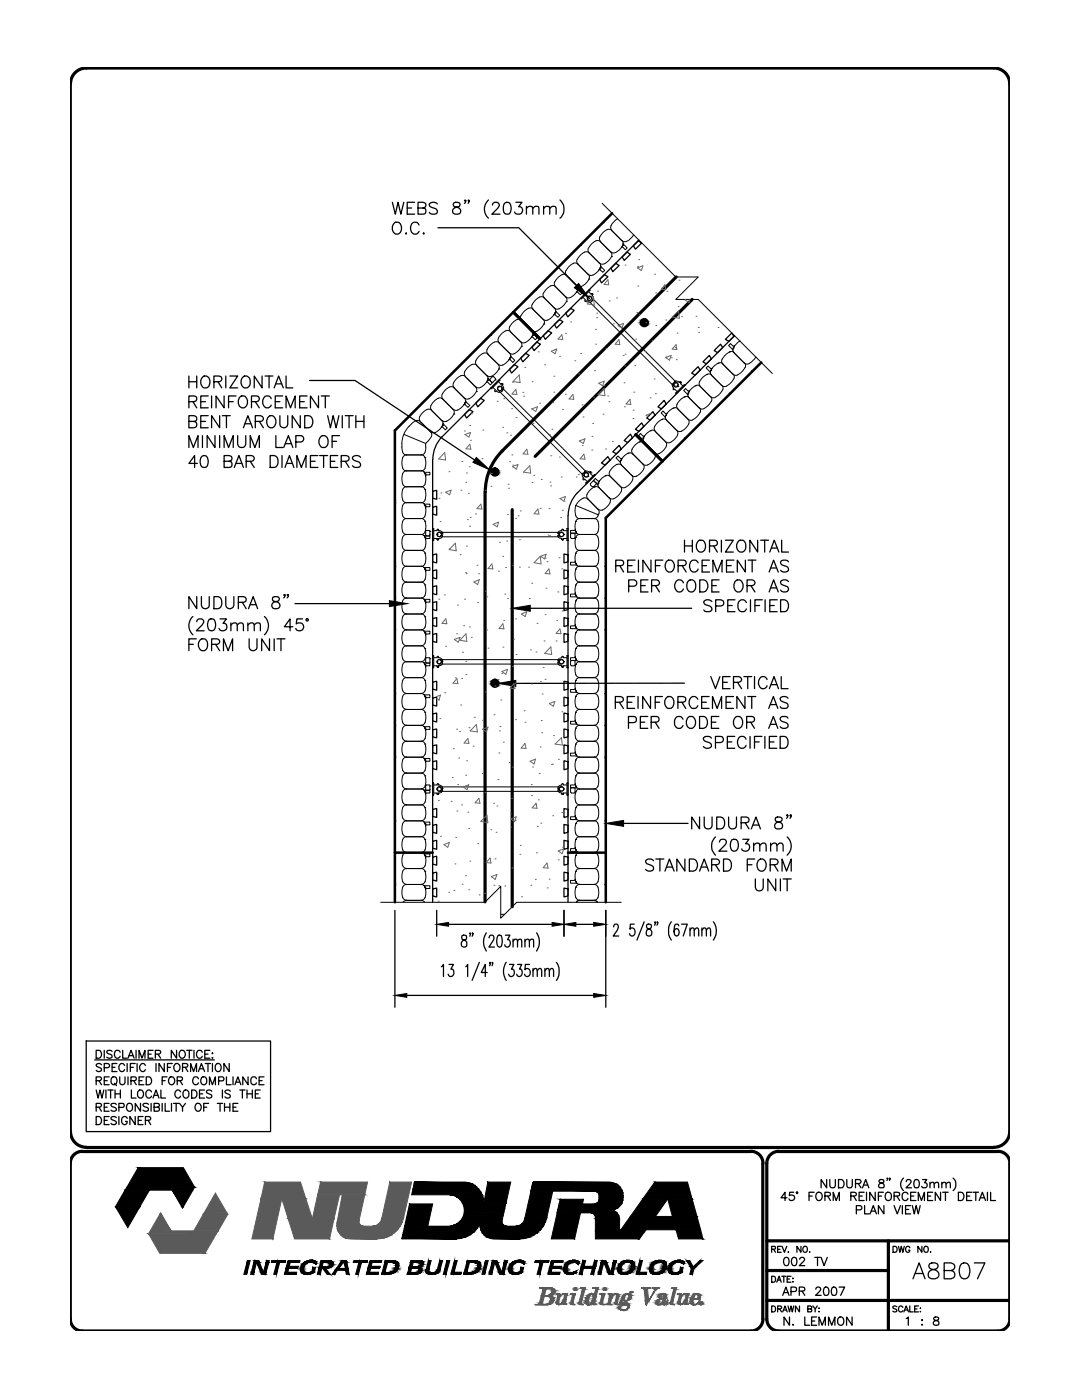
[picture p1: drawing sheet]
<svg xmlns="http://www.w3.org/2000/svg" width="216mm" height="279mm" viewBox="0 0 216 279" stroke-linecap="round" stroke-linejoin="round" font-family="sans-serif">
<!-- layer: LINE9 -->
<g fill="none" stroke="#000" stroke-width=".2">
<path d="M107 57.7l.1 .2h-.2zM107.7 59.3a.78 .78 0 0 1 .9 .1M107.7 59.3l-1 .8a1.06 1.06 0 0 0-.4 1.5M108.6 59.4l2.1 2.1a.78 .78 0 0 1 .1 .9M109.9 57.1a.78 .78 0 0 1 .9 .1M109.9 57l-1 .8a1.06 1.06 0 0 0-.3 1.6M112.2 54.8a.78 .78 0 0 1 .9 .2M112.2 54.8l-1 .8a1.11 1.11 0 0 0-.4 1.6l2.1 2.1a1.06 1.06 0 0 1-.4 1.6l-1 .7M112.9 59.2a.78 .78 0 0 0 .9 .2M114.4 52.6a.78 .78 0 0 1 .9 .1M114.4 52.6l-1 .7a1.06 1.06 0 0 0-.3 1.6l2 2.1a.77 .77 0 0 1 .2 .9l.1-.3 .8 .8-.4 .4-.5-.4M115.1 57a.78 .78 0 0 0 .9 .1"/>
<path d="M115.2 57.9h.1M115.3 57.9l-.5 .7-1 .8M115.3 57.9l-.3 .5M115.3 58.3l-.3 .1M115.9 59.5l.1 .1zM116 48.8v.2l-.2-.1zM116.3 59.3l.5 .5-.1 .3h.4M116.6 50.3a.78 .78 0 0 1 1 .2M116.7 50.3l-1 .8a1.06 1.06 0 0 0-.4 1.6l2.1 2.1M117.2 59.8l17.3 17.3M117.4 58.2l.6 .5v-.1M117.5 55.7h.1"/>
<path d="M117.6 57.8h.1M117.6 57.8l-1.7 1.7M117.6 57.8l.1 .1zM117.7 57.9l-1.7 1.7M117.8 60h.1M117.8 60l.2 .1M117.9 59.2l17.2 17.3M118 58.6h.3v.2v-.2zM118 59.7a.43 .43 0 0 0-.4-.5 .43 .43 0 0 0-.4 .5 .43 .43 0 0 0 .6 .3M118 59.7h.1M118 59.7l.3 .2M118.2 58.9l.1-.1-.1 .1"/>
<path d="M118.2 58.9v.1M118.2 59l.1 .2a.52 .52 0 0 1 0 .7M118.2 59h.1M118.3 59.9h.1M118.3 54.9a.76 .76 0 0 1-.9-.2l.1 .2a2.14 2.14 0 0 1-1.4 2.2M119.6 52.5a.78 .78 0 0 1 .2 .9M119.8 48.2l2.1 2.1a.78 .78 0 0 0 .9 .1M119.8 53.5h.1M119.8 53.4l-.5 .7-1 .8M119.8 53.4l-.3 .5 .3-.1M119.8 48.2l-.2-.1a2.2 2.2 0 0 0-2.3 1.7l.2 .6 2.1 2.1a.78 .78 0 0 0 .9 .1M119.9 53l-.1 .4"/>
<path d="M119.9 53.1l.8 .9-.4 .3-.5-.4M120.2 40.6l14.6 14.7h4.5l-4.5 4.5h4.5l14.8 14.7M120.5 44.3v.2l-.2-.1zM121.9 50.3l.1 .2a2.14 2.14 0 0 1-1.4 2.2M122 51.2h.1M122 46l2.1 2a.78 .78 0 0 0 .9 .2M122 46l-.2-.2a2.13 2.13 0 0 0-2.2 1.7l.2 .7M123.3 43.6a2.06 2.06 0 0 0-1.4 2.1l.2 .2M124.1 48a.78 .78 0 0 1 .2 .9M124.3 49h.1M124.3 49l-.5 .6-1 .8M124.3 48.5v.4"/>
<path d="M124.3 48.6l.9 .9-.4 .4-.6-.6-.2 .1 .3-.4M126.4 46.8l-.7 .9-.6 .5M88.3 79.6l-.2-.1a2.12 2.12 0 0 0-2.2 1.7l.2 .7M88.4 79.7l2 2a.78 .78 0 0 1 .2 .9M89 75.7l.1 .2-.2-.1zM89.7 77.2a2.14 2.14 0 0 0-1.5 2.2l.2 .2M90.5 76.4a.78 .78 0 0 0 .1 1l-.4-.2h-.5M90.6 77.4l2.1 2.1a.78 .78 0 0 1 .1 .9M91.9 75l-.7 .5-.7 1M92.7 79.4a.78 .78 0 0 0 .9 .2M92.7 74.2a.78 .78 0 0 0 .2 .9l-.5-.2-.4 .1M92.9 75.2l2 2a.78 .78 0 0 1 .2 .9"/>
<path d="M92.9 80l-.1 .4M92.9 80l.1 .1M94.2 72.7l-.7 .5-.8 1M94.9 77.2a.78 .78 0 0 0 1 .1M95 72a.78 .78 0 0 0 .1 .9l-.4-.2-.5 .1M95.1 78.1h.1M95.1 78.1l-.5 .7-1 .8M95.1 72.9l2.1 2.1a.78 .78 0 0 1 .1 .9M96.4 70.5l-.7 .5-.7 1M97 76.3l.3-.4-.5 .7-1 .7M97.2 69.7a.84 .84 0 0 0 .2 1 .78 .78 0 0 0-.9-.2M97.3 75.9h.1"/>
<path d="M97.3 70.7l2.1 2a.78 .78 0 0 1 .1 .9M97.4 76.3h-.3M97.4 75.5l-.1 .4M97.4 75.5l.8 .9-.4 .4-.5-.5M97.8 75.6v.3l.4 .4 .6-.5M97.9 77.5l.2 .1zM98 66.7l.1 .2h-.2zM98.4 77.3l.5 .5-.2 .3h.5M98.5 75.2l.3 .3M98.5 75.2h-.3l-.4 .5M98.7 68.3l-.7 .4-.8 1M98.8 75.8h.1"/>
<path d="M98.8 75.5v.3M99.2 78.1l.3 .2h.4M99.2 78.1h.1M99.4 77.8l17.2 17.3M99.5 67.5a.84 .84 0 0 0 .1 .9 .78 .78 0 0 0-.9-.1M99.5 76.2l.5 .5 .1-.1M99.5 73.6h.1M99.6 73.6a2.13 2.13 0 0 1-2.2 1.5l-.2-.2M99.6 68.4l2.1 2.1a.78 .78 0 0 1 .1 .9M99.6 75.8h.1M99.6 75.8l-1.7 1.7M99.7 75.8l.1 .1-.1-.1"/>
<path d="M99.8 75.9l-1.7 1.7M99.9 77.9h.1M99.9 78.3h.1M99.9 77.9l.1 .2M100 77.2l17.3 17.3M100 78.1h.1M100 78.1l-.1 .2M100.1 76.6h.2v.2v-.2zM100.1 77.7a.43 .43 0 0 0-.3-.6 .43 .43 0 0 0-.5 .5 .43 .43 0 0 0 .6 .3M100.1 77.7h.1M100.1 77.7l.2 .1M100.2 76.9l.1-.1-.1 .1"/>
<path d="M100.2 76.9h.1M100.3 76.9l.1 .2a.52 .52 0 0 1-.1 .8M100.3 76.9h.1M100.3 77.8v.1M100.9 66l-.7 .5-.8 1M101.7 65.2a.84 .84 0 0 0 .2 1 .78 .78 0 0 0-1-.2M101.8 71.4h.1M101.8 71.4a2.13 2.13 0 0 1-2.2 1.4l-.2-.1M101.8 71.4l-.3 .4M101.8 66.2l2.1 2a1.06 1.06 0 0 1-.3 1.6l-.3 .3a1.09 1.09 0 0 1-1.6 .4M101.9 71.8h-.3M101.9 71l-.1 .4"/>
<path d="M101.9 71l.8 .9-.4 .4-.5-.5M103.2 63.8l-.7 .4-.8 1M104 69.2h.1M104.1 64l2.1 2a.78 .78 0 0 1 .1 .9M105.4 61.5a.78 .78 0 0 1 .9 .2M105.4 61.5l-1 .8a1.06 1.06 0 0 0-.3 1.6l-.4-.2-.5 .1M106.2 66a.78 .78 0 0 0 .9 .1M106.3 66.9h.1M106.3 66.9l-.3 .4M106.3 66.9a2.13 2.13 0 0 1-2.2 1.5l-.2-.2M106.3 61.7l2.1 2.1a1.06 1.06 0 0 1-.3 1.6l-1 .7M106.3 67.3h-.2"/>
<path d="M106.4 66.5l-.1 .4M106.4 66.5l.8 .9-.4 .4-.5-.5M108.4 63.7a.78 .78 0 0 0 .9 .2M108.5 64.7h.1M110.6 61.5a.78 .78 0 0 0 1 .1M110.8 62.4h.1M110.8 62.4l-.5 .7-1 .8M110.8 62.4l-.3 .4M110.8 62.4l.1-.4 .8 .9-.4 .4-.5-.4M110.8 62.8h-.3M113 60.2h.1M117.1 60.1l.7 .3"/>
<path d="M117.1 60.1h.1M117.8 60.4h.1M118 60.1h.1M118 60.1l-.2 .3M134.2 76.7v.3l.2 .4M134.2 76.7h.1M134.3 76.5h.1M134.3 76.5l-.1 .2M134.4 77.4h.1M134.4 77.4l-.1 .4 .3-.1 .5 .5M134.4 76.5h.1M134.4 76.5l.1 .2"/>
<path d="M134.5 76.2a.58 .58 0 0 1 1 .1M134.5 76.7h.1M134.5 76.2l.1 .1M134.5 76.2l.3 .2M134.8 76.4a.42 .42 0 0 1 .5 .4 .42 .42 0 0 1-.4 .4 .42 .42 0 0 1-.4-.5M134.8 76.4h.1M134.8 78.4l.2 .2zM135.5 76.3h.1M135.6 76.3l.1-.1-.1 .1M135.7 76.2h.2v.2v-.2zM135.9 76.4l-.1 .1 .4 .5M136.5 79.2h.1"/>
<path d="M136.5 76.7l.2 .2zM136.5 76.7l-1.7 1.7M136.6 79.2a2.13 2.13 0 0 0-1.5 2.2l2.2 2.3 .2 .4-.1 .5M136.6 79.2a.78 .78 0 0 1 .9 .1M136.7 76.9h.1M136.7 76.9l-1.7 1.7M137.3 78l-.5-.5-.4 .4 .8 .8M137.3 78.4h.1M137.3 78.4v.4l-.1-.1M137.3 78.4a.78 .78 0 0 0 .2 .9l2 2.1M137.6 78l-.3 .4M137.6 78h-.3"/>
<path d="M138.8 77h.1M138.8 77l-.7 .5-.8 .9M138.8 76.9a.78 .78 0 0 1 .9 .2M139.6 76.2a.78 .78 0 0 0 .1 .9l2.1 2.1M141 74.7h.1M141 74.7l-.7 .5-.7 1M141.1 74.7a.78 .78 0 0 1 .9 .1M141.8 73.6l-.5-.5-.4 .3 .8 .8M141.8 73.9h.1M141.8 73.9l-.1 .4v-.1M141.8 73.9a.78 .78 0 0 0 .2 1l2 2M142.1 73.5h-.3"/>
<path d="M142.7 79.3a.78 .78 0 0 1-.9-.1 .76 .76 0 0 1 .2 .9M143.3 72.5h.1M143.3 72.5l-.7 .5-.8 1 .3-.5M143.3 72.5a.78 .78 0 0 1 .9 .1M144.1 71.7a.78 .78 0 0 0 .1 .9l2.1 2.1M144.2 77.8l-.5 .7-1 .8M145 77.1a.76 .76 0 0 1-.9-.2 .78 .78 0 0 1 .1 .9M145.5 78.4l.2 .1-.1 .1zM145.5 70.3h.1M146.3 69.1l-.5-.5-.4 .3 .7 .8M146.3 69.5h.1M146.3 69.5l-.1 .3v-.1"/>
<path d="M146.3 69.5a.78 .78 0 0 0 .2 .9l2 2.1M146.4 75.6l-.5 .7-.9 .7M146.5 70.4a1.06 1.06 0 0 0-1.6 .3l-.8 1M146.6 69h-.3M147.2 74.8a.78 .78 0 0 1-.9-.1 .76 .76 0 0 1 .1 .9M147.7 68l-.9 .8-.5 .6 .3-.4M148.7 73.3l-.5 .7-1 .8M150 73.9l.2 .1-.1 .2zM150.8 71.2l-1 1.2a.84 .84 0 0 1-1.3 0 .78 .78 0 0 1 .2 .9M80.2 88.6v.6M80.2 89.2a1.29 1.29 0 0 0 .9 1.6 1.1 1.1 0 0 0-.9 1.4l.1 .8a.92 .92 0 0 0 .8 1 1.1 1.1 0 0 0-.9 1.3l.1 .9a.92 .92 0 0 0 .8 .9 1.1 1.1 0 0 0-.9 1.4l.1 .9a.92 .92 0 0 0 .8 .9 1.1 1.1 0 0 0-.9 1.4l.1 .8a.92 .92 0 0 0 .8 1 .78 .78 0 0 0-.7 .5M80.6 86.7l4.3 1.8"/>
<path d="M81.1 97.1h2.9M81.1 94h2.9M81.1 90.8h2.9M81.7 85.1l-.7 .8-.5 1-.3 1.7M83.9 84.1a1.26 1.26 0 0 0-1.8 .5l-.5 .5M83.9 84.1l2 2.1a1.26 1.26 0 0 1-.4 1.7M84.1 94a.78 .78 0 0 1 .7 .5M84.1 97.1a1.1 1.1 0 0 1 .9 1.4l-.1 .9a.92 .92 0 0 1-.8 .9M84.1 90.8a1.1 1.1 0 0 1 .9 1.4l-.1 .8a.92 .92 0 0 1-.8 1M84.6 94.2h.1M84.6 94.2l.2 .3M84.7 94.3h1.1v.5h-.8l-.1 .2-.1-.5"/>
<path d="M84.8 94.5h.1M84.8 97.7h.1M84.8 91.3h.1M84.8 94.5l.2 .8-.1 .9a.92 .92 0 0 1-.8 .9M84.9 88.5v.7M85 89.2a1.3 1.3 0 0 1-.9 1.6M85.4 88l-.5 .5M86 86.2a.78 .78 0 0 0 .9 .1M86.1 81.9l-.2-.2a2.12 2.12 0 0 0-2.2 1.8l.2 .6M86.1 81.9l2.1 2.1a.78 .78 0 0 1 .1 .9l.1-.4M88.2 83.9a.78 .78 0 0 0 .9 .2M88.3 84.9h.1"/>
<path d="M88.3 84.9l-.4 .6-1 .8M88.3 84.9l-.2 .4h.3M88.4 84.6l.9 .8-.4 .4-.5-.5M88.4 84.5l.1 .1M90.5 81.7a.78 .78 0 0 0 .9 .1M90.6 82.6h.1M90.6 82.6l-.5 .7-1 .8M92.6 80.8l.2-.4-.5 .7-.9 .7M92.8 80.4h.1M92.9 80.8h-.3M92.9 80.1l.8 .8-.3 .4-.5-.5M116.2 94.6l.2 .8"/>
<path d="M116.2 94.6h.1M116.3 94.4h.1M116.3 94.4l-.1 .2M116.3 99.4a.78 .78 0 0 1 1 .2l2 2M116.4 99.4l-.7 .5-.8 1M116.4 95.4h.1M116.4 95.4l-.1 .3 .4-.1 .5 .5M116.4 94.4h.1M116.4 94.4l.2 .2M116.6 94.6h.1M116.6 94.2l.2-.2h.4l.3 .2M116.6 94.2h.1"/>
<path d="M116.6 94.2l.2 .2M116.8 94.4a.43 .43 0 0 1 .6 .3 .43 .43 0 0 1-.5 .5 .43 .43 0 0 1-.3-.6M116.8 94.4h.1M116.9 96.4l.1 .1zM117.5 94.2h.1M117.5 94.2l.1 .1M117.6 94.3l.1-.1-.1 .1M117.7 94.2h.2v.2v-.2zM117.8 96.8l.4 .3M117.8 96.5v.2M117.9 94.4l-.1 .1 .5 .5M118.2 97.1h.2"/>
<path d="M118.3 96l-.5 .5M118.3 96h.3l.3 .4M118.6 97.2h.1M118.6 94.7l.1 .2zM118.6 94.7l-1.7 1.7M118.6 97.2l.5-.1 .4 .2 2.1 2.1a.78 .78 0 0 1 .1 .9M118.6 97.2a2.13 2.13 0 0 0-1.5 2.1l.2 .2M118.7 94.9l-1.7 1.6M118.9 96.6l-.4 .5M119 96.4v.2M119.2 96.6l.1 .2M119.3 96l-.5-.5-.4 .4 .8 .8"/>
<path d="M119.4 96.4h.1M119.4 96.4a.78 .78 0 0 0 .1 .9M119.4 96.4l-.1 .4M119.6 96l-.2 .4M119.7 96h-.3M120.8 94.9h.1M120.8 94.9h.5l.5 .2 2.1 2a1.09 1.09 0 0 0 1.6-.3l.7-1M120.8 94.9l-.6 .5-.8 1M123.1 92.7h.1M123.1 92.7l.5-.1 .4 .2 2.1 2.1a.78 .78 0 0 1 .1 .9M123.1 92.7a2.13 2.13 0 0 0-1.5 2.1l.2 .2M123.8 91.5l-.5-.5-.4 .4 .8 .8"/>
<path d="M123.8 97.1a.78 .78 0 0 1 .2 .9M123.8 91.9h.1M123.9 91.9a.78 .78 0 0 0 .1 .9M123.9 91.9l-.1 .4-.1-.1M124 98.1a2.13 2.13 0 0 1-2.2 1.4l-.2-.1M124.1 91.5l-.2 .4M124.1 91.5h-.2M125.3 90.5h.1M125.3 90.5l.5-.1 .5 .2 2 2a.78 .78 0 0 1 .2 .9M125.3 90.4l-.7 .5-.7 1M127.6 88.2h.1M127.6 96.4l.2 .1-.2 .1z"/>
<path d="M127.6 88.2a2.13 2.13 0 0 0-1.5 2.2l.2 .2M127.6 88.2l.5-.1 .4 .2 2.1 2.1a.78 .78 0 0 1 .1 .9M128.3 87l-.5-.5-.4 .4 .8 .8M128.3 87.4h.1M128.4 87.4l-.1 .4-.1-.1M128.4 87.4a.78 .78 0 0 0 .1 .9M128.5 93.6a2.13 2.13 0 0 1-2.2 1.4l-.2-.1M128.6 87l-.2 .4M128.6 87h-.3M129.8 86h.1M129.8 86l-.7 .4-.7 1M130.7 91.3a2.13 2.13 0 0 1-2.2 1.5l-.2-.2"/>
<path d="M130.7 86.1l2.1 2a.78 .78 0 0 1 .1 1M132.1 83.7h.1M132.1 83.7a2.13 2.13 0 0 0-1.5 2.2l.2 .2a.76 .76 0 0 0-.9-.2M132.8 82.5l-.5-.5-.4 .4 .9 .9 .1-.4M132.8 82.9h.1M132.9 82.9a.76 .76 0 0 0 .1 .9 .78 .78 0 0 0-.9-.1M133 89.1a2.13 2.13 0 0 1-2.2 1.4l-.2-.1M133 83.8l2 2.1a.78 .78 0 0 1 .2 .9M133.1 82.5l-.3 .4M133.1 82.5h-.3M134.3 81.5h.1M134.3 81.5l-.7 .4-.8 1"/>
<path d="M134.3 81.4a.78 .78 0 0 1 1 .2M135.2 86.8a2.13 2.13 0 0 1-2.2 1.5l-.2-.2M136.5 87.4l.3 .1-.2 .1zM137.3 83.7a.78 .78 0 0 0 .9 .1M137.4 84.6a2.13 2.13 0 0 1-2.1 1.5l-.2-.2M139.7 82.3l-.8 1-.7 .5M140.5 81.6a.76 .76 0 0 1-.9-.2 .78 .78 0 0 1 .1 .9M141.9 80.1l-.4 .7-1 .7M78.8 119.3l.2 .1-.2 .1zM78.8 112.9l.2 .1-.2 .1zM78.8 100.2l.2 .1-.2 .1zM80.4 104l-.2 .9 .1 .8a.92 .92 0 0 0 .8 1 1.1 1.1 0 0 0-.9 1.3l.1 .9a.92 .92 0 0 0 .8 .9 1.1 1.1 0 0 0-.9 1.4l.2 1.3"/>
<path d="M80.4 113.6l-.2 .8 .2 1.2M80.4 112.5a.78 .78 0 0 0 .7 .5 .78 .78 0 0 0-.7 .6M80.4 118.8a.78 .78 0 0 0 .7 .5M80.4 115.6a.78 .78 0 0 0 .7 .5M81.1 116.2h3a1.1 1.1 0 0 1 .9 1.4l-.2 1.2M81.1 119.4h3a.78 .78 0 0 1 .7 .5M81.1 113h2.9M81.1 109.8h2.9M81.1 106.7h2.9M81.1 103.5h2.9M81.1 100.3h2.9M81.1 119.4a1.1 1.1 0 0 0-.9 1.3l.1 .9a1 1 0 0 0 .8 .9 .78 .78 0 0 0-.7 .6"/>
<path d="M81.1 116.2a1.1 1.1 0 0 0-.9 1.4l.2 1.2M84.1 109.8a1.1 1.1 0 0 1 .9 1.4l-.2 1.3M84.1 113a.78 .78 0 0 1 .7 .6l-.2-.4M84.1 106.7a.78 .78 0 0 1 .7 .5M84.1 100.3a.78 .78 0 0 1 .7 .6M84.1 103.5a.78 .78 0 0 1 .7 .5M84.6 113.2l1.2 .1v.5h-.8l-.1 .3-.1-.5 .2 .8-.2 1.2M84.6 119.6h1.2v.6h-.8l-.1 .2M84.6 106.9h.1M84.6 100.5l.1 .1M84.6 119.6l.2 .3M84.6 106.9l.2 .3"/>
<path d="M84.6 100.5l.2 .4M84.7 107h1.1v.5h-.8l-.1 .2-.1-.5M84.7 100.6h1.1v.5h-.8l-.1 .3-.1-.5M84.8 110.4h.1M84.8 116.7h.1M84.8 113.6h.1M84.8 119.9h.1M84.8 107.2h.1M84.8 100.9h.1M84.8 104h.1M84.8 112.5a.78 .78 0 0 1-.7 .5M84.8 118.8a.78 .78 0 0 1-.7 .5"/>
<path d="M84.8 115.6a.78 .78 0 0 1-.7 .5M84.8 119.9l.1 .5M84.8 119.9a2.1 2.1 0 0 1-.5 2.6h-.2M84.8 107.2l.2 .8-.1 .9a.92 .92 0 0 1-.8 .9M84.8 100.9l.2 .8-.1 .8a.92 .92 0 0 1-.8 1M84.8 104l.2 .9-.1 .8a.92 .92 0 0 1-.8 1M85.1 107h.5M85.6 105.9h-.6l-.1 .8 .2 .2M85.6 105.9l.2 .2M85.8 106.1v.6l-.2 .2M85.8 106.1h.1M86.3 107.9h.1"/>
<path d="M86.3 105.5h.2zM86.3 105.5v2.4M86.4 107.9h.1zM86.5 105.9h.7l.2-.3 .1 .3h.1M86.5 107.5h.7v.1M86.5 105.5v2.4M87.2 107.6l.2 .2 .1-.2-.1 .2zM87.5 107.5v.1v-.1M87.5 107.5h.1M87.6 105.9l.7 .3M87.6 107.5h.1M87.6 105.9h.1"/>
<path d="M87.6 106.2h24.4M87.6 107.1h24.4M88 106.5a.44 .44 0 0 0-.6-.2 .44 .44 0 0 0 0 .7 .44 .44 0 0 0 .6-.2M88 106.5h.1M88 106.8h.1M88 106.8h.3M88 106.5h.2M88.2 106.8h.1M88.2 106.5h.1M88.3 106.8a.58 .58 0 0 1-.7 .7M88.3 106.5h.1M88.3 106.2h.1"/>
<path d="M88.3 106.2v.3M111.4 106.8a.59 .59 0 0 0 .6 .7M111.4 106.5h.1M111.4 106.8h.1M111.4 106.2h.1M111.4 106.2v.3M111.4 106.8h.2M111.4 106.5h.2M111.6 106.5a.42 .42 0 0 1 .7-.1 .42 .42 0 0 1 0 .6 .42 .42 0 0 1-.7-.2M111.6 106.5h.1M111.6 106.8h.1M112 105.9l-.6 .3"/>
<path d="M112 107.5h.1M112 105.9h.1M112 105.9l.3-.3 .2 .3h.6M112.1 107.5v.1v-.1M112.1 107.6l.2 .2 .2-.2-.2 .2zM113.1 107.9h.2zM113.1 105.5h.2zM113.1 107.5h-.6v.1M113.1 105.5v2.4M113.3 107.9h.1M113.3 105.5v2.4M113.8 106.6v.7"/>
<path d="M113.9 107.3l.2 .2M114.1 106.4l.6 .1v.8l-.2 .2h-.4M114.1 106.4l-.2 .2M114.8 105.6l-.1 .2-.9 .1v.5h1.1M114.8 105.6l.1 .5M114.9 119.9h.1M114.9 110.4h.1M114.9 112.5h.1M114.9 118.8h.1M114.9 116.7h.1M114.9 113.6h.1M114.9 106.1h.1"/>
<path d="M114.9 107.2h.1M114.9 104h.1M114.9 100.9l4.5 1.8M114.9 100.9l-.2 .8 .1 .8a.92 .92 0 0 0 .8 1M114.9 119.9a2.1 2.1 0 0 0 .5 2.6h.2M114.9 110.4l-.2 .8 .2 1.3-.1-.5-.1 .2h-.9v.6h1.1M114.9 118.8l-.1-.5-.1 .2-.9 .1v.5h1.1M114.9 116.7l-.2 .9 .2 1.2M114.9 113.6l-.2 .8 .2 1.2M114.9 107.2l-.2 .8 .1 .9a.92 .92 0 0 0 .8 .9M114.9 104l-.2 .9 .2 1.2M114.9 112.5a.78 .78 0 0 0 .7 .5"/>
<path d="M114.9 112.5l.2 .3M114.9 115.6a.78 .78 0 0 0 .7 .5M114.9 106.1l.2 .4M114.9 106.1a.78 .78 0 0 0 .7 .6M115 112.8h.1M115 119.1l.1 .1M115 106.4l.1 .1M115.1 119.1l-.2-.3a.78 .78 0 0 0 .7 .5M115.6 113h2.9M115.6 109.8h2.9M115.6 106.7h2.9M115.6 103.5h2.9"/>
<path d="M115.6 109.8a.78 .78 0 0 0-.7 .6M115.6 113a.78 .78 0 0 0-.7 .6M115.6 106.7a.78 .78 0 0 0-.7 .5M115.6 103.5a.78 .78 0 0 0-.7 .5M118.5 119.4h-2.9a.78 .78 0 0 0-.7 .5M118.5 116.2h-2.9a.78 .78 0 0 0-.7 .5M118.6 119.4a1.1 1.1 0 0 1 .9 1.3l-.1 .9a.92 .92 0 0 1-.8 .9l.4 .2 .3 .4M118.6 116.2a1.1 1.1 0 0 1 .9 1.4l-.2 1.2M119.3 112.5a.78 .78 0 0 1-.7 .5 .78 .78 0 0 1 .7 .6M119.3 118.8a.78 .78 0 0 1-.7 .5M119.3 115.6a.78 .78 0 0 1-.7 .5M119.3 104l.2 .9-.1 .8a.92 .92 0 0 1-.8 1 1.1 1.1 0 0 1 .9 1.3l-.1 .9a.92 .92 0 0 1-.8 .9 1.1 1.1 0 0 1 .9 1.4l-.2 1.3"/>
<path d="M119.3 113.6l.2 .8-.2 1.2M119.3 101.6l.3 .5-.2 .6M119.4 102.7l-.1 .2a.78 .78 0 0 1-.7 .6 .78 .78 0 0 1 .7 .5M120.7 113l.2-.1v.2zM120.7 119.4l.2-.1v.2zM121.7 100.3a2.13 2.13 0 0 1-2.1 1.5l-.2-.2M78.8 138.3l.2 .1-.2 .1zM78.8 125.6l.2 .1-.2 .1zM80.4 132.6l-.2 .8 .2 1.3M80.4 123.1l-.2 .8 .2 1.3M80.4 137.8a.78 .78 0 0 0 .7 .6M80.4 134.7a.78 .78 0 0 0 .7 .5"/>
<path d="M80.4 125.1a.78 .78 0 0 0 .7 .6M80.4 128.3a.78 .78 0 0 0 .7 .5M81.1 128.9h3a1.1 1.1 0 0 1 .9 1.4v.4a1.08 1.08 0 0 1-.9 1.3M81.1 135.2h3a1.1 1.1 0 0 1 .9 1.4l-.2 1.3M81.1 138.4h3a.78 .78 0 0 1 .7 .6M81.1 125.7h3a.78 .78 0 0 1 .7 .6M81.1 132.1h2.9M81.1 122.5h2.9M81.1 128.9a1.1 1.1 0 0 0-.9 1.4l.1 .8a.92 .92 0 0 0 .8 .9l-.5 .2-.2 .4M81.1 135.2a1.1 1.1 0 0 0-.9 1.4l.2 1.3M81.1 138.4a1.1 1.1 0 0 0-.9 1.4l.1 .8a.92 .92 0 0 0 .8 .9l-.2 .1a1.54 1.54 0 0 0-.7 1.8l.2 .8M81.1 125.7a1.1 1.1 0 0 0-.9 1.4l.2 1.2"/>
<path d="M84.1 132.1a.78 .78 0 0 1 .7 .5M84.1 122.5a.78 .78 0 0 1 .7 .6M84.6 132.3h1.2v.6h-.8l-.1 .2-.1-.5M84.6 138.6l1.2 .1v.5h-.8l-.1 .2M84.6 125.9l1.2 .1v.5h-.8l-.1 .3-.1-.5M84.6 132.3l.2 .3M84.6 138.6l.2 .4M84.6 125.9l.2 .4M84.8 129.4h.1M84.8 135.8h.1M84.8 132.6h.1M84.8 139h.1"/>
<path d="M84.8 123.1h.1M84.8 126.3h.1M84.8 137.8a.78 .78 0 0 1-.7 .6M84.8 134.7a.78 .78 0 0 1-.7 .5M84.8 125.1a.78 .78 0 0 1-.7 .6M84.8 128.3a.78 .78 0 0 1-.7 .5M84.8 139l.1 .5M84.8 132.6l.2 .8-.2 1.3M84.8 139a2.1 2.1 0 0 1-.5 2.5h-.2M84.8 123.1l.2 .8-.2 1.3M84.8 126.3l.2 .8-.2 1.2M84.9 131.5l.1 .8h.6"/>
<path d="M85.6 131.3h-.5l-.2 .2M85.6 131.3l.2 .2M85.8 131.5v.6l-.2 .2M85.8 131.5h.1M86.3 133.3h.1M86.3 130.9h.2zM86.3 130.9v2.4M86.4 133.3h.1zM86.5 131.3h.7l.2-.3 .2 .3M86.5 132.9h.7v.1M86.5 130.9v2.4M87.2 133l.2 .2 .1-.2-.1 .2z"/>
<path d="M87.5 132.9v.1v-.1M87.5 132.9h.1M87.6 131.3l.7 .3M87.6 132.9h.1M87.6 131.3h.1M87.6 131.6h24.4M87.6 132.5h24.4M88 131.9a.44 .44 0 0 0-.6-.2 .44 .44 0 0 0 0 .7 .44 .44 0 0 0 .6-.2M88 131.9h.1M88 132.2h.1M88 132.2h.3M88 131.9h.2"/>
<path d="M88.2 132.2h.1M88.2 131.9h.1M88.3 132.2a.58 .58 0 0 1-.7 .7M88.3 131.9h.1M88.3 131.6h.1M88.3 131.6v.3M111.4 132.2a.59 .59 0 0 0 .6 .7M111.4 131.9h.1M111.4 132.2h.1M111.4 131.6h.1M111.4 131.6v.3M111.4 132.2h.2"/>
<path d="M111.4 131.9h.2M111.6 131.9a.42 .42 0 0 1 .7-.1 .42 .42 0 0 1 0 .6 .42 .42 0 0 1-.7-.2M111.6 131.9h.1M111.6 132.2h.1M112 131.3l-.6 .3M112 132.9h.1M112 131.3h.1M112 131.3l.3-.3 .2 .3h.6M112.1 132.9v.1v-.1M112.1 133l.2 .2 .2-.2-.2 .2zM113.1 133.3h.2zM113.1 130.9h.2z"/>
<path d="M113.1 132.9h-.6v.1M113.1 130.9v2.4M113.3 133.3h.1M113.3 130.9v2.4M113.8 132v.7M113.9 132.7l.2 .2M114.1 131.8h.4l.2 .2M114.1 131.8l-.2 .2M114.6 131.3h-.8v.5h1.1M114.6 137.6h-.8v.6h1.1M114.6 124.9h-.8v.6h1.1M114.6 124.9l.2-.2 .1 .5"/>
<path d="M114.7 132v.8l-.6 .1M114.8 131l-.2 .2M114.8 137.3l-.2 .3M114.8 131l.1 .5M114.8 137.4l.1 .5M114.9 129.4h.1M114.9 131.5h.1M114.9 137.9h.1M114.9 132.6h.1M114.9 135.8h.1M114.9 139h.1M114.9 125.2h.1"/>
<path d="M114.9 123.1h.1M114.9 126.3h.1M114.9 129.4l-.2 .9 .2 1.2M114.9 132.6l-.2 .8 .2 1.3M114.9 135.8l-.2 .8 .2 1.3M114.9 139a2.1 2.1 0 0 0 .5 2.5h.2M114.9 123.1l-.2 .8 .2 1.3M114.9 126.3l-.2 .8 .2 1.2M114.9 131.5a.78 .78 0 0 0 .7 .5M114.9 131.5l.2 .3M114.9 134.7a.78 .78 0 0 0 .7 .5M114.9 128.3a.78 .78 0 0 0 .7 .5"/>
<path d="M115 131.8l.1 .1M115 138.2h.1M115 125.5h.1M115.1 138.2l-.2-.4a.78 .78 0 0 0 .7 .6M115.1 125.5l-.2-.4a.78 .78 0 0 0 .7 .6M115.6 132.1h2.9M115.6 122.5h2.9M115.6 132.1a.78 .78 0 0 0-.7 .5M115.6 122.5a.78 .78 0 0 0-.7 .6M118.5 128.9h-2.9a.78 .78 0 0 0-.7 .5M118.5 135.2h-2.9a.78 .78 0 0 0-.7 .6M118.5 138.4h-2.9a.78 .78 0 0 0-.7 .6"/>
<path d="M118.5 125.7h-2.9a.78 .78 0 0 0-.7 .6M118.6 128.9a1.1 1.1 0 0 1 .9 1.4l-.1 .8a.92 .92 0 0 1-.8 .9l.4 .2 .3 .4M118.6 135.2a1.1 1.1 0 0 1 .9 1.4l-.2 1.3M118.6 138.4a1.1 1.1 0 0 1 .9 1.4l-.1 .8a.92 .92 0 0 1-.8 .9l.2 .1a1.54 1.54 0 0 1 .7 1.8l-.2 .8M118.6 125.7a1.1 1.1 0 0 1 .9 1.4l-.2 1.2M119.3 134.7a.78 .78 0 0 1-.7 .5M119.3 137.8a.78 .78 0 0 1-.7 .6M119.3 125.1a.78 .78 0 0 1-.7 .6M119.3 128.3a.78 .78 0 0 1-.7 .5M119.3 132.6l.2 .8-.2 1.3M119.3 123.1l.2 .8-.2 1.3M120.7 138.4l.2-.1v.2z"/>
<path d="M120.7 125.7l.2-.1v.2zM78.8 151l.2 .1-.2 .1zM78.8 144.7l.2 .1-.2 .1zM80.4 158a2.1 2.1 0 0 0 .5 2.6h.2M80.4 156.9a.78 .78 0 0 0 .7 .5M80.4 153.7a.78 .78 0 0 0 .7 .5M80.4 144.2a.78 .78 0 0 0 .7 .5M80.4 147.4a.78 .78 0 0 0 .7 .5M81.1 157.5h3a.78 .78 0 0 1 .7 .5l-.2-.3M81.1 154.3h3a1.1 1.1 0 0 1 .9 1.4l-.2 1.2M81.1 147.9h3a1.1 1.1 0 0 1 .9 1.4v.4a1.08 1.08 0 0 1-.9 1.4M81.1 151.1h3a.78 .78 0 0 1 .7 .6"/>
<path d="M81.1 144.8h3a.78 .78 0 0 1 .7 .5M81.1 141.6h2.9M81.1 157.5a.78 .78 0 0 0-.7 .5M81.1 154.3a1.1 1.1 0 0 0-.9 1.4l.2 1.2M81.1 147.9a1.1 1.1 0 0 0-.9 1.4l.1 .9a.92 .92 0 0 0 .8 .9M81.1 151.1a1.1 1.1 0 0 0-.9 1.4l.2 1.2M81.1 144.8a1.1 1.1 0 0 0-.9 1.3l.2 1.3M84.1 141.6a1.1 1.1 0 0 1 .9 1.4l-.2 1.2M84.6 157.7h1.2v.6h-.8l-.1 .2-.1-.5a2.1 2.1 0 0 1-.5 2.6h-.2M84.6 151.3l1.2 .1v.5h-.8l-.1 .3-.1-.5M84.6 145h1.2v.6h-.8l-.1 .2-.1-.5M84.6 151.3l.2 .4"/>
<path d="M84.6 145l.2 .3M84.8 158h.1M84.8 154.8h.1M84.8 148.5h.1M84.8 151.7h.1M84.8 145.3h.1M84.8 142.1h.1M84.8 156.9a.78 .78 0 0 1-.7 .5M84.8 153.7a.78 .78 0 0 1-.7 .5M84.8 144.2a.78 .78 0 0 1-.7 .5M84.8 147.4a.78 .78 0 0 1-.7 .5M84.8 151.7l.2 .8-.2 1.2"/>
<path d="M84.8 145.3l.2 .8-.2 1.3M84.9 156.9l.1 .8h.6M85.6 156.7h-.5l-.2 .2M85.6 156.7l.2 .2M85.8 156.9v.6l-.2 .2M85.8 156.9h.1M86.3 158.7h.1M86.3 156.3h.2zM86.3 156.3v2.4M86.4 158.7h.1zM86.5 156.7h.7l.2-.3 .2 .3M86.5 158.3h.7v.1"/>
<path d="M86.5 156.3v2.4M87.2 158.4l.2 .2 .1-.2-.1 .2zM87.5 158.3v.1v-.1M87.5 158.3h.1M87.6 156.7l.7 .3M87.6 158.3h.1M87.6 156.7h.1M87.6 157h24.4M87.6 157.9h24.4M88 157.3a.44 .44 0 0 0-.6-.2 .44 .44 0 0 0 0 .7 .44 .44 0 0 0 .6-.2M88 157.3h.1M88 157.6h.1"/>
<path d="M88 157.6h.3M88 157.3h.2M88.2 157.6h.1M88.2 157.3h.1M88.3 157.6a.58 .58 0 0 1-.7 .7M88.3 157.3h.1M88.3 157h.1M88.3 157v.3M111.4 157.6a.59 .59 0 0 0 .6 .7M111.4 157.3h.1M111.4 157.6h.1M111.4 157h.1"/>
<path d="M111.4 157.6h.2M111.4 157v.3M111.4 157.3h.2M111.6 157.3a.42 .42 0 0 1 .7-.1 .42 .42 0 0 1 0 .6 .42 .42 0 0 1-.7-.2M111.6 157.3h.1M111.6 157.6h.1M112 156.7l-.6 .3M112 158.3h.1M112 156.7h.1M112 156.7l.3-.3 .2 .3h.6M112.1 158.3v.1v-.1M112.1 158.4l.2 .2 .2-.2-.2 .2z"/>
<path d="M113.1 158.7h.2zM113.1 156.3h.2zM113.1 158.3h-.6v.1M113.1 156.3v2.4M113.3 158.7h.1M113.3 156.3v2.4M113.8 157.4v.7M113.9 158.1l.2 .2M114.1 157.2h.4l.2 .2M114.1 157.2l-.2 .2M114.6 144h-.8v.5h1.1M114.6 150.3h-.8v.6h1.1"/>
<path d="M114.6 143.9l.2-.2 .1 .5M114.6 150.3l.2-.2 .1 .5M114.7 157.4v.8l-.6 .1M114.8 156.4l-.1 .2-.9 .1v.5h1.1M114.8 156.4l.1 .5M114.9 158h.1M114.9 156.9h.1M114.9 154.8h.1M114.9 144.2h.1M114.9 150.6h.1M114.9 145.3h.1M114.9 148.5h.1"/>
<path d="M114.9 151.7h.1M114.9 142.1h.1M114.9 158a2.1 2.1 0 0 0 .5 2.6h.2M114.9 154.8l-.2 .9 .2 1.2M114.9 145.3l-.2 .8 .2 1.3M114.9 148.5l-.2 .8 .2 1.3M114.9 151.7l-.2 .8 .2 1.2M114.9 142.1l-.2 .9 .2 1.2M114.9 150.5l.2 .4M114.9 147.4a.78 .78 0 0 0 .7 .5M114.9 150.5a.78 .78 0 0 0 .7 .6M114.9 153.7a.78 .78 0 0 0 .7 .5"/>
<path d="M115 157.2l.1 .1M115 144.5l.1 .1M115 150.9h.1M115.1 157.2l-.2-.3a.78 .78 0 0 0 .7 .5M115.1 144.5l-.2-.3a.78 .78 0 0 0 .7 .5M115.6 141.6h2.9M115.6 141.6a.78 .78 0 0 0-.7 .5M118.5 157.5h-2.9a.78 .78 0 0 0-.7 .5M118.5 154.3h-2.9a.78 .78 0 0 0-.7 .5M118.5 144.8h-2.9a.78 .78 0 0 0-.7 .5M118.5 147.9h-2.9a.78 .78 0 0 0-.7 .6M118.5 151.1h-2.9a.78 .78 0 0 0-.7 .6"/>
<path d="M118.6 157.5a.78 .78 0 0 1 .7 .5M118.6 154.3a1.1 1.1 0 0 1 .9 1.4l-.2 1.2M118.6 144.8a1.1 1.1 0 0 1 .9 1.3l-.2 1.3M118.6 147.9a1.1 1.1 0 0 1 .9 1.4l-.1 .9a.92 .92 0 0 1-.8 .9M118.6 151.1a1.1 1.1 0 0 1 .9 1.4l-.2 1.2M119.3 156.9a.78 .78 0 0 1-.7 .5M119.3 147.4a.78 .78 0 0 1-.7 .5M119.3 153.7a.78 .78 0 0 1-.7 .5M119.3 144.2a.78 .78 0 0 1-.7 .5M119.3 158a2.1 2.1 0 0 1-.5 2.6h-.2M120.7 151.1l.2-.1v.2zM120.7 144.8l.2-.1v.2z"/>
<path d="M78.8 176.4l.2 .1-.2 .1zM78.8 163.7l.2 .1-.2 .1zM80.4 177.1l-.2 .8 .2 1.2M80.4 167.5l-.2 .9 .2 1.2M80.4 179.1a.78 .78 0 0 0 .7 .5M80.4 172.8a.78 .78 0 0 0 .7 .5M80.4 163.2a.78 .78 0 0 0 .7 .6M80.4 169.6a.78 .78 0 0 0 .7 .5M81.1 170.2h3a.78 .78 0 0 1 .7 .5M81.1 173.3h3a1.1 1.1 0 0 1 .9 1.4v.4a1.08 1.08 0 0 1-.9 1.4M81.1 160.6h3a1.1 1.1 0 0 1 .9 1.4l-.2 1.3M81.1 163.8h3a.78 .78 0 0 1 .7 .6"/>
<path d="M81.1 167h3a.78 .78 0 0 1 .7 .5M81.1 179.7h3l.6 .4M81.1 176.5h2.9M81.1 173.3a1.1 1.1 0 0 0-.9 1.4l.1 .9a1 1 0 0 0 .8 .9 .78 .78 0 0 0-.7 .6M81.1 170.2a1.1 1.1 0 0 0-.9 1.3l.2 1.3M81.1 160.6a1.1 1.1 0 0 0-.9 1.4l.2 1.3M81.1 163.8a1.1 1.1 0 0 0-.9 1.4l.1 .8a.92 .92 0 0 0 .8 .9M81.1 167a.78 .78 0 0 0-.7 .5M81.1 179.7l-.7 .4M84.1 176.5a.78 .78 0 0 1 .7 .6l-.2-.4M84.6 176.7l1.2 .1v.5h-.8l-.1 .3-.1-.5 .2 .8-.2 1.2M84.6 170.4h1.2v.6h-.8l-.1 .2-.1-.5"/>
<path d="M84.6 164l1.2 .1v.5h-.8l-.1 .2M84.6 170.4l.2 .3M84.6 164l.2 .4M84.8 177.1h.1M84.8 170.7h.1M84.8 173.9h.1M84.8 161.2h.1M84.8 164.4h.1M84.8 167.5h.1M84.8 179.1a.78 .78 0 0 1-.7 .5M84.8 172.8a.78 .78 0 0 1-.7 .5M84.8 163.2a.78 .78 0 0 1-.7 .6"/>
<path d="M84.8 169.6a.78 .78 0 0 1-.7 .5M84.8 164.4l.1 .5M84.8 170.7l.2 .8-.2 1.3M84.8 164.4a2.1 2.1 0 0 1-.5 2.5h-.2M84.8 167.5l.2 .9-.2 1.2M114.6 169.4h-.8v.5h1.1M114.6 163h-.8v.6h1.1M114.6 169.3l.2-.2 .1 .5M114.8 162.7l-.2 .3M114.8 175.4l-.1 .3h-.9v.6h1.1M114.8 162.8l.1 .5M114.8 175.5l.1 .5"/>
<path d="M114.9 169.6h.1M114.9 161.2h.1M114.9 163.3h.1M114.9 164.4h.1M114.9 167.5h.1M114.9 177.1h.1M114.9 170.7h.1M114.9 173.9h.1M114.9 176h.1M114.9 161.2l-.2 .8 .2 1.3M114.9 164.4a2.1 2.1 0 0 0 .5 2.5h.2M114.9 167.5l-.2 .9 .2 1.2"/>
<path d="M114.9 177.1l-.2 .8 .2 1.2M114.9 170.7l-.2 .8 .2 1.3M114.9 173.9l-.2 .8 .2 1.3M114.9 179.1a.78 .78 0 0 0 .7 .5M114.9 172.8a.78 .78 0 0 0 .7 .5M114.9 175.9a.78 .78 0 0 0 .7 .6M114.9 175.9l.2 .4M115 169.9l.1 .1M115 163.6h.1M115 176.3h.1M115.1 169.9l-.2-.3a.78 .78 0 0 0 .7 .5M115.1 163.6l-.2-.4a.78 .78 0 0 0 .7 .6"/>
<path d="M115.6 176.5h2.9M115.6 176.5a.78 .78 0 0 0-.7 .6M118.5 160.6h-2.9a.78 .78 0 0 0-.7 .6M118.5 163.8h-2.9a.78 .78 0 0 0-.7 .6M118.5 167h-2.9a.78 .78 0 0 0-.7 .5M118.5 170.2h-2.9a.78 .78 0 0 0-.7 .5M118.5 173.3h-2.9a.78 .78 0 0 0-.7 .6M118.5 179.7h-2.9l-.6 .4M118.6 160.6a1.1 1.1 0 0 1 .9 1.4l-.2 1.3M118.6 163.8a1.1 1.1 0 0 1 .9 1.4l-.1 .8a.92 .92 0 0 1-.8 .9M118.6 167a.78 .78 0 0 1 .7 .5M118.6 173.3a1.1 1.1 0 0 1 .9 1.4l-.1 .9a1 1 0 0 1-.8 .9 .78 .78 0 0 1 .7 .6"/>
<path d="M118.6 170.2a1.1 1.1 0 0 1 .9 1.3l-.2 1.3M118.6 179.7l.6 .4M119.3 163.2a.78 .78 0 0 1-.7 .6M119.3 169.6a.78 .78 0 0 1-.7 .5M119.3 179.1a.78 .78 0 0 1-.7 .5M119.3 172.8a.78 .78 0 0 1-.7 .5M119.3 167.5l.2 .9-.2 1.2M119.3 177.1l.2 .8-.2 1.2M120.7 163.8l.2-.1v.2zM120.7 176.5l.2-.1v.2zM76 180.1h20.7l3.2-3.2v6.3l3.2-3.1h20.9M99.9 182.5h.8"/>
<circle cx="117.6" cy="59.5" r=".44"/>
<circle cx="99.7" cy="77.5" r=".44"/>
<circle cx="134.8" cy="76.8" r=".44"/>
<circle cx="117" cy="94.7" r=".44"/>
<circle cx="87.7" cy="106.6" r=".44"/>
<circle cx="112" cy="106.6" r=".44"/>
<circle cx="87.7" cy="132" r=".44"/>
<circle cx="112" cy="132" r=".44"/>
<circle cx="87.7" cy="157.4" r=".44"/>
<circle cx="112" cy="157.4" r=".44"/>
</g>
<!-- layer: LINE50 -->
<path d="M122.1 42.6l-19.7 19.7 5.4 5.3-5.4-5.3M102.4 62.3l-23.6 23.6v94.2M102.4 62.3l5.4 5.3M151.9 72.3l-19.7 19.8-5.4-5.4 5.4 5.4M126.8 86.7l5.4 5.4M132.2 92.1l-11.3 11.3v76.7M78.8 170.2h7.5M113.3 170.2h7.6" fill="none" stroke="#000" stroke-width=".51"/>
<!-- layer: line25 -->
<g fill="none" stroke="#000" stroke-width=".25">
<path d="M120.6 54.8l.7 .4-1.3 1.3-.4-.7zM122.9 52.6l.6 .4-1.2 1.2-.4-.7zM125.1 50.3l.7 .4-1.2 1.3-.5-.7zM127.4 48.1l.6 .4-1.2 1.2-.4-.6zM127.5 47.9l-39.3 39.3M95.9 79.5l.7 .4-1.3 1.3-.4-.7zM101.7 73.7l.9-.9 .7 .4-1.2 1.3zM104.9 70.5l.7 .4-1.3 1.3-.4-.7zM107.1 68.3l.7 .4-1.2 1.3-.5-.8zM108.4 67l1-1 .7 .4-1.3 1.3zM110.6 64.8l1-1 .7 .4-1.2 1.3zM112.9 62.5l1-1 .7 .5-1.3 1.2z"/>
<path d="M132.5 79.9l.4 .7-.9 1-.7-.4zM138 74.5l1.3-1.3 .4 .7-1 1zM140.3 72.2l1.2-1.3 .5 .7-1.1 1zM142.5 70l1.3-1.3 .4 .7-1 1zM144.8 67.7l1.2-1.3 .4 .7-1 1zM146.6 67l-31.4 31.4M86.3 98l.8-.1v1.7l-.8-.2zM86.3 91.7v88.4M88.2 87.2a6.4 6.4 0 0 0-1.8 4.5M93.7 81.7l.7 .5-1.3 1.2-.4-.7zM115.2 98.3a6.4 6.4 0 0 0-1.8 4.5M120 92.4l1.3-1.3 .4 .7-1 1z"/>
<path d="M122.3 90.2l1.2-1.3 .5 .7-1 1zM125.8 86.6l.4 .8-1 .9-.6-.4zM128 84.4l.5 .7-1 1-.7-.4zM130.3 82.2l.4 .7-1 .9-.7-.4zM86.3 110.7l.8-.1v1.7l-.8-.2zM86.3 117.1l.8-.2v1.8l-.8-.2zM86.3 113.9l.8-.2v1.8l-.8-.2zM86.3 101.2l.8-.2v1.8l-.8-.2zM112.5 110.6l.8 .1v1.4l-.8 .2zM112.5 113.7l.8 .2v1.4l-.8 .2zM112.5 116.9l.8 .2v1.4l-.8 .2zM113.3 102.9v77.2"/>
<path d="M86.3 136.1l.8-.1v1.7l-.8-.2zM86.3 139.3l.8-.2v1.8l-.8-.2zM86.3 120.3l.8-.2v1.8l-.8-.2zM86.3 123.4l.8-.1v1.7l-.8-.2zM86.3 126.6l.8-.2v1.8l-.8-.2zM112.5 136l.8 .1v1.4l-.8 .2zM112.5 139.1l.8 .2v1.4l-.8 .2zM112.5 120.1l.8 .2v1.4l-.8 .2zM112.5 123.3l.8 .1v1.4l-.8 .2zM112.5 126.4l.8 .2v1.4l-.8 .2zM86.3 148.8l.8-.1v1.7l-.8-.2zM86.3 152l.8-.2v1.8l-.8-.2z"/>
<path d="M86.3 145.7l.8-.2v1.8l-.8-.2zM86.3 142.5l.8-.2v1.8l-.8-.2zM112.5 148.7l.8 .1v1.4l-.8 .2zM112.5 151.8l.8 .2v1.4l-.8 .2zM112.5 145.5l.8 .2v1.4l-.8 .2zM112.5 142.3l.8 .2v1.4l-.8 .2zM86.3 177.4l.8-.2v1.8l-.8-.2zM86.3 171.1l.8-.2v1.8l-.8-.2zM86.3 174.2l.8-.1v1.7l-.8-.2zM86.3 161.5l.8-.1v1.7l-.8-.2zM86.3 164.7l.8-.2v1.8l-.8-.2zM86.3 167.9l.8-.2v1.8l-.8-.2z"/>
<path d="M112.5 161.4l.8 .1v1.4l-.8 .2zM112.5 164.5l.8 .2v1.4l-.8 .2zM112.5 167.7l.8 .2v1.4l-.8 .2zM112.5 174.1l.8 .1v1.4l-.8 .2zM112.5 170.9l.8 .2v1.4l-.8 .2zM112.5 177.2l.8 .2v1.4l-.8 .2z"/>
</g>
<!-- layer: LINE3 -->
<g fill="none" stroke="#000" stroke-width=".63">
<path d="M134.9 55.3l-34.7 34.7M138.1 59.8l-31.3 31.3M96.8 98.2v81.8M100.2 90a11.6 11.6 0 0 0-3.4 8.2M102.2 101.7v79.3M153 247.6h48.5M153 253.6h24.3M153 259.5h48.5M177.3 247.6v18"/>
<circle cx="128.6" cy="64.4" r=".61"/>
<circle cx="98.8" cy="94.2" r=".61"/>
<circle cx="98.8" cy="136.4" r=".61"/>
</g>
<g fill="#000" stroke="#000" stroke-width=".2">
<path d="M128 64.7h1l-.2 .2zM128.2 63.9h.6zM98.2 94.5h1.1l-.3 .2zM98.4 93.7h.6zM98.2 136.7h1.1l-.3 .2zM98.4 135.9h.6z"/>
<path d="M128 64.1l-.1 .3h1.2zM128 64.1h1l.1 .3z"/>
<path d="M128 64.1h1l-.8-.2zM128.2 63.9h.6l.2 .2z"/>
<path d="M127.9 64.4l.1 .3h1zM127.9 64.4h1.2l-.1 .3z"/>
<path d="M128 64.7l.2 .2h.6zM128.2 64.9h.6z"/>
<path d="M98.2 93.9l-.1 .3h1.2zM98.2 93.9h1.1v.3z"/>
<path d="M98.2 93.9h1.1l-.9-.2zM98.4 93.7h.6l.3 .2z"/>
<path d="M98.1 94.2l.1 .3h1.1zM98.1 94.2h1.2v.3z"/>
<path d="M98.2 94.5l.2 .2h.6zM98.4 94.7h.6z"/>
<path d="M98.2 136.1l-.1 .3h1.2zM98.2 136.1h1.1v.3z"/>
<path d="M98.2 136.1h1.1l-.9-.2zM98.4 135.9h.6l.3 .2z"/>
<path d="M98.1 136.4l.1 .3h1.1zM98.1 136.4h1.2v.3z"/>
<path d="M98.2 136.7l.2 .2h.6zM98.4 136.9h.6z"/>
</g>
<!-- layer: TEXT -->
<g fill="none" stroke="#000" stroke-width=".25">
<path d="M97.5 39.9a2.44 2.44 0 0 0 0 3.6M111.7 39.9a2.44 2.44 0 0 1 0 3.6M78.3 40.4l.6 2.3 .5-2.3 .6 2.3 .6-2.3M78.8 44.4a1.1 1.1 0 0 1 1.2 .4 1.1 1.1 0 0 1 0 1.4 .87 .87 0 0 1-1 .5 .87 .87 0 0 1-.7-.9 1.55 1.55 0 0 1 .5-1.4zM80.9 46.6h.2l-.1 .1zM81.3 41.5h.8M82.7 40.4h-1.4v2.3h1.4M83.4 41.5l1.4-.1a.56 .56 0 0 0 0-.9l-1.4-.1v2.3h1.4a.71 .71 0 0 0 0-1.1l-.4-.1M83.6 44.9a.87 .87 0 0 0-1-.6 .87 .87 0 0 0-.7 .9 1.09 1.09 0 0 0 1.2 1.5l.5-.5M84.4 46.6h.2v.1zM87.3 40.7a.92 .92 0 0 0-1.6 .2 1.24 1.24 0 0 0 1.1 .7 .63 .63 0 0 1 .3 1.1 1.22 1.22 0 0 1-1.4-.3M90.6 40.5l-.2 .4a1.4 1.4 0 0 0 1.2 .6 .68 .68 0 0 1 .1 1.2 1.05 1.05 0 0 1-1.4-.4 .97 .97 0 0 1 1.2-1l.2-.1 .1-.5a.87 .87 0 0 0-1.2-.2z"/>
<path d="M92.9 40l-.1 .2-.1-.2 .1-.1 .1 .1-.2 .6M93.6 40l-.1 .2-.1-.2 .1-.1 .1 .1-.2 .6M98.3 40.9l.1-.3a.79 .79 0 0 1 1-.1 .51 .51 0 0 1 .1 .8l-1.4 1.4h1.7M100.8 40.5a.72 .72 0 0 1 1.1 .3 1.94 1.94 0 0 1-.2 1.9 .85 .85 0 0 1-1.2-.4 2.09 2.09 0 0 1 .3-1.8zM102.9 40.4h1.3l-.7 .9a.77 .77 0 0 1 .8 .8 .77 .77 0 0 1-1 .6h-.4l-.2-.4M105 41.6a.85 .85 0 0 1 1.2-.3l.1 1.4M105 41.2v1.5M106.3 41.6a.83 .83 0 0 1 1.2-.3v1.4M108.5 41.6a.83 .83 0 0 1 1.1-.3l.1 1.4M108.5 41.2v1.5M109.7 41.6a.85 .85 0 0 1 1.1-.3l.2 1.4M37.7 75v2.4"/>
<path d="M37.7 76.2h1.6M39.3 75v2.4M40.3 75.4l.2-.2a.91 .91 0 0 1 1.4 .7 1.06 1.06 0 0 1-.2 1.2 1.06 1.06 0 0 1-1.2 .2 1.45 1.45 0 0 1-.2-1.9zM41.5 79h-1.4v2.4h1.4M42.2 79v2.4M42.7 76.2l1.3-.1a.56 .56 0 0 0 0-.9l-1.3-.2v2.4M43.5 76.2l.8 1.2M44.7 79v2.4l-1.6-2.4v2.4M45.1 75v2.4M45.9 75h1.5l-1.5 2.4h1.5M47.1 79h-1.5v2.4M47.8 79.4a.89 .89 0 0 1 1-.4 .89 .89 0 0 1 .6 .9 1.04 1.04 0 0 1-.3 1.1 1.04 1.04 0 0 1-1.1 .3 1.44 1.44 0 0 1-.2-1.9z"/>
<path d="M48.4 75.4l.2-.2a.91 .91 0 0 1 1.3 .7 1.06 1.06 0 0 1-.2 1.2 1.06 1.06 0 0 1-1.1 .2 1.45 1.45 0 0 1-.2-1.9zM52.3 75v2.4l-1.6-2.4v2.4M52.9 75h1.6M53.7 75v2.4M54.1 79.6a.87 .87 0 0 0-1-.6 .87 .87 0 0 0-.7 .9 1.04 1.04 0 0 0 .3 1.1 1.04 1.04 0 0 0 1.1 .3l.3-.5M54.7 77.4l.9-2.4 .9 2.4M55 76.6h1.2M56.4 79h-1.5v2.4h1.5M57.1 75v2.4h1.3M61.3 79h-1.5v2.4h1.5M63.6 79v2.4l-1.7-2.4v2.4M64.1 79h1.6"/>
<path d="M64.9 79v2.4M37.7 80.2l1.3-.2a.59 .59 0 0 0 0-.9l-1.3-.1v2.4M37.7 84.1l1.3-.1a.59 .59 0 0 0 0-.9l-1.3-.1v2.4l1.3-.2a.65 .65 0 0 0 .3-.6 .65 .65 0 0 0-.6-.5M37.7 89.3v-2.4l.9 2.4 .9-2.4v2.4M38.5 80.2l.8 1.2M39.4 92.5h-1.7l1.1-1.6v2.4M40.1 80.2h.9M40.1 84.1h.9M40.3 91a.72 .72 0 0 1 1.1 .4 1.94 1.94 0 0 1-.2 1.8 .85 .85 0 0 1-1.1-.3 1.79 1.79 0 0 1 .2-1.9zM40.4 86.9v2.4M41.5 83h-1.4v2.4h1.4M42.9 86.9v2.4l-1.6-2.4v2.4"/>
<path d="M43.8 83v2.4l-1.6-2.4v2.4M43.8 86.9v2.4M44.4 83h1.5M44.7 89.3v-2.4l.9 2.4 .9-2.4v2.4M44.7 92.1l1.4-.2a.56 .56 0 0 0 0-.9l-1.4-.1v2.4l1.4-.1a.71 .71 0 0 0 0-1.1h-.4M45.2 83v2.4M45.6 80.2h.9M46.8 93.3l.9-2.4 .9 2.4M47.1 92.5h1.1M47.4 86.9v1.7a.81 .81 0 0 0 .8 .7 .81 .81 0 0 0 .8-.7v-1.7M48.6 85.4l.9-2.4 .9 2.4M48.9 84.6h1.2"/>
<path d="M49.1 92.1h1.1a.65 .65 0 0 0 .5-.7l-.2-.4-.3-.1h-1.1v2.4M49.9 89.3v-2.4l1 2.4 .8-2.4v2.4M49.9 92.1l.8 1.2M50.2 80.2h1a.65 .65 0 0 0 .5-.8l-.2-.3-1.3-.1v2.4M50.9 84.1l1.4-.1a.54 .54 0 0 0 0-.9l-1.4-.1v2.4M50.9 80.2l.8 1.2M51.7 84.1l.8 1.3M53.4 83.3l.5-.3a1.18 1.18 0 0 1 1 1.8 .87 .87 0 0 1-1 .6 .87 .87 0 0 1-.7-1v-.5zM53.9 90.9h.8a1.28 1.28 0 0 1 .8 1.2 1.28 1.28 0 0 1-.8 1.2h-.8zM54.9 80.2h1M55 86.9v2.4h1.4M55.9 83v1.7a.79 .79 0 0 0 .7 .7 .79 .79 0 0 0 .8-.7v-1.7"/>
<path d="M56.3 90.9v2.4M56.6 89.3l.9-2.4 .9 2.4M56.9 93.3l.9-2.4 .8 2.4M57 88.5h1.1M57.1 81.4v-2.4l.9 2.4 .9-2.4v2.4M57.2 92.5h1.1M59 88.2h1a.64 .64 0 0 0 .6-.6 .64 .64 0 0 0-.6-.7h-1v2.4M59.2 93.3v-2.4l.9 2.4 1-2.4v2.4M59.8 80.2h.9M59.9 83v2.4l-1.6-2.4v2.4M60.8 83h.8a1.29 1.29 0 0 1 .8 1.2 1.29 1.29 0 0 1-.8 1.2h-.8zM61.9 92.1h1"/>
<path d="M63.4 90.9h-1.5v2.4h1.5M63.8 90.9h1.6M63.9 87.3l.2-.2a1.01 1.01 0 0 1 1.2 .2 1.01 1.01 0 0 1 .2 1.1 .91 .91 0 0 1-.9 .9 .91 .91 0 0 1-1-.9v-.5zM64.6 90.9v2.4M65.4 83l.5 2.4 .6-2.4 .6 2.4 .5-2.4M65.9 92.1h.9M66.3 88.1h.9M67.4 90.9h-1.5v2.4h1.5M67.7 86.9h-1.4v2.4M68.1 92.1l1.3-.2a.56 .56 0 0 0 0-.9l-1.3-.1v2.4M68.3 83v2.4M68.9 83h1.6"/>
<path d="M68.9 92.1l.8 1.2M69.7 83v2.4M71 84.1h1.6M71 83v2.4M71.9 91.3a.92 .92 0 0 0-1.6 .2 1.24 1.24 0 0 0 1.2 .6 .63 .63 0 0 1 .2 1.1 1.22 1.22 0 0 1-1.4-.3M72.6 83v2.4M39.3 119.1v2.4l-1.6-2.4v2.4M40.2 119.1v1.7a.79 .79 0 0 0 .8 .7 .79 .79 0 0 0 .8-.7v-1.7M42.7 119.1h.8a1.32 1.32 0 0 1 .8 1.2 1.32 1.32 0 0 1-.8 1.2h-.8zM45.1 119.1v1.7a.81 .81 0 0 0 .8 .7 .81 .81 0 0 0 .8-.7v-1.7M54.5 119.2a.51 .51 0 0 0 .2 .8 1.01 1.01 0 0 1 1.2 1 .84 .84 0 0 1-1 .5 .84 .84 0 0 1-.7-.8 1.05 1.05 0 0 1 1.2-.7 .48 .48 0 0 0 .2-.8l-.3-.1zM56.9 118.7l-.2 .2-.1-.2h.3v.3l-.3 .3"/>
<path d="M57.5 118.7l-.1 .2-.1-.2h.2v.3l-.2 .3M122.9 112.9l1.3-.1a.59 .59 0 0 0 0-.9l-1.3-.1v2.4M123.7 112.9l.7 1.3M125.2 112.9h.9M125.4 117h1.1a.64 .64 0 0 0 .6-.6 .64 .64 0 0 0-.6-.7h-1.1v2.4M126.7 111.8h-1.5v2.4h1.5M127.4 111.8v2.4M127.9 116.9h.8M129.3 115.7h-1.4v2.4h1.4M129.9 111.8v2.4l-1.6-2.4v2.4M130 116.9l1.4-.2a.56 .56 0 0 0 0-.8l-1.4-.2v2.4M130.8 112.9h.9"/>
<path d="M130.8 116.9l.8 1.2M132.3 111.8h-1.5v2.4M132.9 112.1a.89 .89 0 0 1 1-.3 .89 .89 0 0 1 .6 .9 1.04 1.04 0 0 1-.2 1.1 1.04 1.04 0 0 1-1.1 .2 1.47 1.47 0 0 1-.3-1.9zM135.3 112.9h1.1a.59 .59 0 0 0 .5-.7l-.2-.3-1.4-.1v2.4M136.1 112.9l.8 1.3M136.4 116.3a.89 .89 0 0 0-1-.6 .89 .89 0 0 0-.8 1 1.16 1.16 0 0 0 1.2 1.4l.6-.6M136.6 107.8v2.4M136.6 109h1.5M137.3 116.1a.87 .87 0 0 1 1-.3 .87 .87 0 0 1 .5 .9 1.04 1.04 0 0 1-.2 1.1 1.04 1.04 0 0 1-1.1 .2 1.58 1.58 0 0 1-.2-1.9zM138.1 107.8v2.4M139.3 112.3a.87 .87 0 0 0-1-.5 .87 .87 0 0 0-.7 .9 1.03 1.03 0 0 0 .2 1.1 1.03 1.03 0 0 0 1.2 .2l.3-.4M139.4 107.9a1.1 1.1 0 0 1 1.3 .4 1.1 1.1 0 0 1-.1 1.3 .87 .87 0 0 1-.9 .6 .87 .87 0 0 1-.7-.9 1.55 1.55 0 0 1 .4-1.4z"/>
<path d="M139.6 115.7h.8a1.29 1.29 0 0 1 .9 1.2 1.29 1.29 0 0 1-.9 1.2h-.8zM140.1 112.9h.9M141.6 109l1.3-.2a.59 .59 0 0 0 0-.9l-1.3-.1v2.4M141.6 111.8h-1.5v2.4h1.5M142 116.9h.9M142.3 114.2v-2.4l.8 2.4 1-2.4v2.4M142.4 109l.7 1.2M143.5 115.7h-1.5v2.4h1.5M143.9 107.8v2.4M144.8 107.8h1.5l-1.5 2.4h1.5M145 112.9h.9M146.4 111.8h-1.4v2.4h1.4"/>
<path d="M146.7 116.1a.89 .89 0 0 1 1-.3 .89 .89 0 0 1 .6 .9 1.16 1.16 0 0 1-1.2 1.4 1.47 1.47 0 0 1-.4-2zM146.7 119.7h-1.5v2.4h1.5M147.5 107.9a.89 .89 0 0 1 1.3 .8 1.09 1.09 0 0 1-1.1 1.5 1.39 1.39 0 0 1-.2-2.3zM148.7 111.8v2.4l-1.6-2.4v2.4M149.1 116.9l1.3-.2a.56 .56 0 0 0 0-.8l-1.3-.2v2.4M149.3 111.8h1.5M149.7 119.7v2.4M149.8 116.9l.8 1.2M150.1 111.8v2.4M151.2 107.8v2.4l-1.6-2.4v2.4M151.8 107.8h1.5M152.1 119.7h-1.5v2.4"/>
<path d="M152.6 107.8v2.4M152.7 119.7v2.4M153.5 114.2l.9-2.4 .9 2.4M153.5 118.1l.9-2.4 .9 2.4M153.6 110.2l.9-2.4 .9 2.4M153.8 113.4h1.2M153.8 117.3h1.2M153.9 109.4h1.2M155.1 119.7h-1.5v2.4h1.5M155.8 119.7a1.29 1.29 0 0 1 1.5 .7 1.29 1.29 0 0 1-.4 1.6l-1.1 .1zM156 107.8v2.4h1.3M157.3 112.1a.88 .88 0 0 0-.8-.4 .88 .88 0 0 0-.7 .6l.2 .4 .9 .3a.58 .58 0 0 1 .4 .4 .58 .58 0 0 1-.2 .6 1.05 1.05 0 0 1-1.3-.2"/>
<path d="M157.3 116.1a.87 .87 0 0 0-.8-.4 .87 .87 0 0 0-.7 .6l.2 .4 .9 .3a.58 .58 0 0 1 .4 .4 .58 .58 0 0 1-.2 .6 1 1 0 0 1-1.3-.2M37.7 128.6h.9M38.5 123a2.44 2.44 0 0 0 0 3.7M39.2 127.5h-1.5v2.4M39.3 124.1l.1-.4a.81 .81 0 0 1 1-.1 .53 .53 0 0 1 .1 .8l-1.3 1.5h1.5M40.1 127.6a1.11 1.11 0 0 1 1.2 .4 1.11 1.11 0 0 1 0 1.3 .89 .89 0 0 1-1 .6 .89 .89 0 0 1-.7-1 1.53 1.53 0 0 1 .5-1.3zM41.8 123.6a.81 .81 0 0 1 1.1 .4 1.85 1.85 0 0 1-.2 1.8 .75 .75 0 0 1-1.2-.4 1.94 1.94 0 0 1 .3-1.8zM42.2 128.6l1.4-.1a.54 .54 0 0 0 0-.9l-1.4-.1v2.4M43 128.6l.8 1.3M43.9 123.5h1.3l-.7 .9a.79 .79 0 0 1 .7 1.1 .79 .79 0 0 1-1.3 .3l-.2-.4M44.6 129.9v-2.4l.9 2.4 .9-2.4v2.4M46.1 124.7a.85 .85 0 0 1 1.1-.3l.1 1.5"/>
<path d="M46.1 124.3v1.6M47.3 124.7l.6-.4 .5 .1 .2 1.5M47.6 120.2l1.3-.1a.56 .56 0 0 0 0-.9l-1.3-.1v2.4M48.4 120.2l.7 1.3M49.5 124.7l.6-.4 .5 .1 .1 1.5M49.5 124.3v1.6M49.6 121.5l.9-2.4 .9 2.4M49.7 127.5v1.7a.79 .79 0 0 0 .8 .7 .79 .79 0 0 0 .8-.7v-1.7M49.9 120.7h1.2M50.7 124.7a.83 .83 0 0 1 1.2-.3l.1 1.5M52.8 123a2.44 2.44 0 0 1 0 3.7M53.8 127.5v2.4l-1.6-2.4v2.4"/>
<path d="M54.7 127.5v2.4M55.3 127.5h1.6M56.1 127.5v2.4M58.4 125.1h-1.7l1.2-1.6v2.4M60.4 123.5h-1.2l-.1 1a.84 .84 0 0 1 1.3 0 .84 .84 0 0 1-.1 1.2 .84 .84 0 0 1-1.3-.3M105.8 121.4h32.2M126.6 139h-1.4v2.4h1.4M127.3 139v2.4M129.8 139v2.4l-1.6-2.4v2.4M132.2 139h-1.5v2.4M132.9 139.3l.2-.2a.91 .91 0 0 1 1.4 .8 1.06 1.06 0 0 1-.3 1.1 1.06 1.06 0 0 1-1.1 .3 1.45 1.45 0 0 1-.2-2zM136.6 136.3l-33.7 .1"/>
<path d="M139.2 139.6a.9 .9 0 0 0-1-.6 .9 .9 0 0 0-.7 .9 1.09 1.09 0 0 0 .3 1.1 1.09 1.09 0 0 0 1.1 .3l.3-.5M141.5 139h-1.5v2.4h1.5M141.8 135l1 2.4 .9-2.4M142 120a.91 .91 0 0 0-1.6 .3l.5 .4a1.24 1.24 0 0 1 1.1 .7v.3a1.08 1.08 0 0 1-1.6 0M142.8 120.9h1a.6 .6 0 0 0 .6-.4 .6 .6 0 0 0-.2-.7l-1.4-.1v2.4M144.2 136.2h.9M145.2 120.8h.9M145.7 135h-1.5v2.4h1.5M146.4 136.2l1.3-.2a.51 .51 0 0 0 0-.8l-1.3-.2v2.4M146.4 139h-1.5v2.4h1.5M147.2 136.2l.8 1.2M148.4 135h1.6"/>
<path d="M148.6 139v2.4l-1.6-2.4v2.4M148.9 120.3a.87 .87 0 0 0-.9-.6 .87 .87 0 0 0-.8 .9 1.06 1.06 0 0 0 .3 1.1 1.06 1.06 0 0 0 1.1 .3l.3-.5M149.2 135v2.4M149.2 139h1.6M150 139v2.4M150.6 135v2.4M150.6 120.8h1M153 135.6a.87 .87 0 0 0-1-.6 .87 .87 0 0 0-.6 1 1.04 1.04 0 0 0 .2 1.1 1.04 1.04 0 0 0 1.1 .2l.3-.5M153.5 137.4l.9-2.4 .9 2.4M153.6 120.8h.9M153.9 136.6h1.1M155.9 135v2.4h1.3"/>
<path d="M157.2 139.3a.88 .88 0 0 0-.8-.3 .88 .88 0 0 0-.7 .6l.2 .3 1.1 .5a.59 .59 0 0 1 0 .9 1.13 1.13 0 0 1-1.3-.3M122.8 140.2h1a.64 .64 0 0 0 .6-.7l-.1-.3-.5-.2h-1v2.4M123.6 140.2l.8 1.2M125.2 140.2h.9M125.4 144.2l1.4-.1a.65 .65 0 0 0 .2-.7 .65 .65 0 0 0-.6-.4h-1v2.4M127.8 144.1h.9M129.3 143h-1.5v2.4h1.5M129.9 144.1l1.4-.1a.59 .59 0 0 0 0-.9l-1.4-.1v2.4M130.7 140.2h.9M130.7 144.1l.8 1.3M135.3 140.2l1.3-.2a.56 .56 0 0 0 0-.9l-1.3-.1v2.4M136.1 140.2l.7 1.2"/>
<path d="M136.3 143.5a.87 .87 0 0 0-1-.5 .87 .87 0 0 0-.7 .9 1.09 1.09 0 0 0 1.1 1.5l.6-.6M137.2 143.3a.89 .89 0 0 1 1-.3 .89 .89 0 0 1 .6 .9 1.04 1.04 0 0 1-.2 1.1 1.04 1.04 0 0 1-1.2 .2 1.44 1.44 0 0 1-.2-1.9zM139.6 143a1.28 1.28 0 0 1 1.4 .5 1.28 1.28 0 0 1-.1 1.5l-.6 .4h-.7zM140 140.2h.9M142 147.3a.92 .92 0 0 0-1.7 .2 1.24 1.24 0 0 0 1.2 .7 .56 .56 0 0 1 .4 .4 .56 .56 0 0 1-.2 .6 1.08 1.08 0 0 1-1.4-.2M142 144.1h.8M142.2 141.4v-2.4l.9 2.4 .9-2.4v2.4M142.8 148.2h1a.62 .62 0 0 0 .5-.6 .62 .62 0 0 0-.5-.6h-1v2.3M143.4 143h-1.4v2.4h1.4M144.9 140.2h.9M145.1 148.1h.9M146.6 147h-1.5v2.3h1.5"/>
<path d="M146.8 143.1a1.1 1.1 0 0 1 1.3 .4 1.1 1.1 0 0 1 0 1.3 .87 .87 0 0 1-1 .6 .87 .87 0 0 1-.7-.9 1.55 1.55 0 0 1 .4-1.4zM148.9 147.5a.87 .87 0 0 0-1-.5 .87 .87 0 0 0-.7 .9 1.03 1.03 0 0 0 .2 1.1 1.03 1.03 0 0 0 1.1 .2l.4-.5M149 144.1l1.3-.1a.59 .59 0 0 0 0-.9l-1.3-.1v2.4M149.7 147v2.3M149.8 144.1l.8 1.3M150.6 148.1h.9M152 147h-1.4v2.3M152.6 147v2.3M153.4 141.4l.9-2.4 .9 2.4M153.4 145.4l.9-2.4 .9 2.4M153.5 148.1h.9M153.7 140.6h1.2"/>
<path d="M153.7 144.6h1.2M155 147h-1.5v2.3h1.5M155.7 147h.8a1.28 1.28 0 0 1 .8 1.2 1.28 1.28 0 0 1-.8 1.1h-.8zM157.2 143.3a.88 .88 0 0 0-.8-.4 .88 .88 0 0 0-.7 .6l.2 .4 .9 .3a.58 .58 0 0 1 .2 1 1.05 1.05 0 0 1-1.3-.2M124.4 164.3h12.9M130.4 171.8a.87 .87 0 0 0-.9-.4 .87 .87 0 0 0-.7 .6l.2 .4 1 .3a.59 .59 0 0 1 .4 .8 1.02 1.02 0 0 1-1.6 0M130.9 171.4h1.6M131.7 171.4v2.4M132.7 173.8l.9-2.4 .9 2.4M133 173h1.2M136.7 171.4v2.4l-1.6-2.4v2.4M137.6 171.4h.8a1.29 1.29 0 0 1 .8 1.2 1.29 1.29 0 0 1-.8 1.2h-.8z"/>
<path d="M139.6 163.1v2.3l-1.6-2.3v2.3M139.6 173.8l.9-2.4 .9 2.4M139.9 173h1.2M140.5 163.1v1.6a.79 .79 0 0 0 .8 .7 .79 .79 0 0 0 .8-.7v-1.6M142 172.6l1.4-.1a.56 .56 0 0 0 0-.9l-1.4-.2v2.4M142.8 167a2.53 2.53 0 0 0 0 3.7M142.8 172.6l.8 1.2M143 163.1h.8a1.36 1.36 0 0 1 .4 2.2l-1.2 .1zM143.6 168l.1-.3a.81 .81 0 0 1 1-.1 .6 .6 0 0 1 .1 .8l-1.4 1.5h1.6M144.4 171.4h.8a1.32 1.32 0 0 1 .8 1.2 1.32 1.32 0 0 1-.8 1.2h-.8zM145.4 163.1v1.6a.79 .79 0 0 0 .8 .7 .79 .79 0 0 0 .8-.7v-1.6M146.1 167.6a.85 .85 0 0 1 1.1 .3 1.79 1.79 0 0 1-.2 1.8 .72 .72 0 0 1-1.1-.3 1.94 1.94 0 0 1 .2-1.8z"/>
<path d="M147.9 164.2l1.3-.1a.56 .56 0 0 0 0-.9l-1.3-.1v2.3M148.2 167.5h1.3l-.7 .9a.79 .79 0 0 1 .7 1.1 .79 .79 0 0 1-1.3 .2l-.2-.3M148.7 164.2l.8 1.2M149.1 172.6h.9M149.9 165.4l.9-2.3 .9 2.3M150.3 164.7h1.1M150.4 168.7l.5-.4 .6 .1 .1 1.5M150.4 168.3v1.6M150.6 171.4h-1.5v2.4M150.7 175.4v1.7a.79 .79 0 0 0 .8 .7 .79 .79 0 0 0 .8-.7v-1.7M151.3 171.8a.89 .89 0 0 1 1-.3 .89 .89 0 0 1 .6 .9 1.04 1.04 0 0 1-.3 1.1 1.04 1.04 0 0 1-1.1 .2 1.51 1.51 0 0 1-.2-1.9zM151.6 168.7l.6-.4 .6 .1 .1 1.5"/>
<path d="M153.7 172.6l1.3-.1a.56 .56 0 0 0 0-.9l-1.3-.2v2.4M153.8 168.7l.6-.4 .5 .1 .1 1.5M153.8 168.3v1.6M154.4 172.6l.9 1.2M154.8 163.2a.51 .51 0 0 0 .2 .8 .96 .96 0 0 1 1.1 1v.2a.97 .97 0 0 1-1.5-.2 .93 .93 0 0 1 1.1-1 .48 .48 0 0 0 .2-.8l-.3-.1zM154.8 175.4v2.4l-1.6-2.4v2.4M155 168.7l.6-.4 .5 .1 .2 1.5M155.7 175.4v2.4M156.1 173.8v-2.4l.8 2.4 1-2.4v2.4M156.3 175.4h1.6M157.1 167a2.44 2.44 0 0 1 0 3.7M157.1 175.4v2.4"/>
<path d="M157.2 162.7l-.1 .1-.2-.1 .2-.1a.44 .44 0 0 1-.2 .7M157.9 162.7l-.2 .1-.1-.1 .1-.1a.44 .44 0 0 1-.1 .7M78.8 181.7v19.3M81.2 198.7h37.3M87.1 181.7v5.1M88.1 192.9l.4-.4v2.4M89.5 184.5h20.7M89.6 192.5h.9l-.5 .9a.71 .71 0 0 1 .5 .9 .71 .71 0 0 1-.9 .5l-.2-.4M92.2 186.7a.6 .6 0 0 0 .5 .9 .66 .66 0 0 1 .5 .9 .66 .66 0 0 1-1 .4 .92 .92 0 0 1 0-1 .92 .92 0 0 1 .8-.5 .51 .51 0 0 0 0-.6 .51 .51 0 0 0-.5-.2zM92.9 192.9l.4-.4v2.4M93.9 186.3l-.1 .1v-.2l.1 .3-.2 .3M94.4 186.3h-.2l.1-.1 .1 .1-.2 .5"/>
<path d="M95.6 192.1l-1.4 3.6M97 186.2a3.3 3.3 0 0 0 0 3.6M97.2 194.1h-1.2l.8-1.6v2.4M97.6 187.2v-.1a.52 .52 0 0 1 .7-.4 .52 .52 0 0 1 .2 .8l-.9 1.5h1.1M97.8 192.1v.2l-.1-.2h.1l-.1 .6M98.3 192.1l-.1 .2v-.2h.1l-.1 .6M99.4 186.7h.6l.2 .9a1.29 1.29 0 0 1-.4 1.4h-.2a1.96 1.96 0 0 1-.2-2.3zM100.9 186.6h.8l-.4 .9a.75 .75 0 0 1 .5 .8 .75 .75 0 0 1-.7 .7l-.3-.2-.1-.3M101 192.1a3.2 3.2 0 0 0 0 3.6M101.7 192.5h.8l-.5 .9a.71 .71 0 0 1 .6 .9 .71 .71 0 0 1-.9 .5l-.2-.4M102.4 187.9l.4-.5 .4 .1 .1 1.5M102.4 187.4v1.6"/>
<path d="M103.3 192.5h.8l-.5 .9h.3a.84 .84 0 0 1 .3 .9 .84 .84 0 0 1-.7 .6l-.4-.5M103.3 187.9l.3-.5 .4 .1 .1 1.5M104.7 187.9l.5-.5 .4 .1v1.5M104.7 187.4v1.6M105.6 192.5h-.8l-.1 1a.54 .54 0 0 1 .6-.2 .54 .54 0 0 1 .4 .3 .74 .74 0 0 1 0 .9 .74 .74 0 0 1-.9 .3l-.1-.4M105.6 187.9l.4-.5 .4 .1 .1 1.5M106.4 193.7l.3-.4 .4 .1 .1 1.5M106.4 193.3v1.6M107.1 186.2a3.3 3.3 0 0 1 0 3.6M107.2 193.7l.4-.4 .4 .1 .1 1.5M108.7 193.7l.4-.4 .4 .1 .1 1.5M108.7 193.3v1.6"/>
<path d="M109.6 193.7l.4-.4 .4 .1 .1 1.5M111 192.1a3.2 3.2 0 0 1 0 3.6M112.5 181.7v5.1M114.9 184.5h3.6M120.9 181.7v19.3M122.4 185l.3-.6 .5 .1 .2 .4-.2 .8-.8 1.1h1.1M126.5 184.4h-.7l-.1 1a.5 .5 0 0 1 .5-.2 .5 .5 0 0 1 .4 .3 .73 .73 0 0 1 .1 .9 .73 .73 0 0 1-.9 .3l-.2-.4M128.5 184l-1.4 3.6M129.1 184.5a.69 .69 0 0 0 0 .8 .69 .69 0 0 0 .7 .2 .67 .67 0 0 1 .2 1 .67 .67 0 0 1-1 .1v-.3a.8 .8 0 0 1 .7-1 .48 .48 0 0 0 .3-.5 .48 .48 0 0 0-.4-.4zM130.8 184.1h-.2l.1-.1 .1 .1-.2 .5M131.2 184.1h-.1l.1-.1v.1l-.1 .5M134 184a3.2 3.2 0 0 0 0 3.6"/>
<path d="M135.4 184.8v-.3l-.3-.1-.4 .1a2.81 2.81 0 0 0 0 2.2l.3 .1a.77 .77 0 0 0 .5-.7 .77 .77 0 0 0-.5-.8l-.3 .1-.2 .6M136 184.4h1.1l-.8 2.4M137.7 185.7l.4-.5 .4 .1v1.5M137.7 185.2v1.6M138.5 185.7l.5-.5 .3 .1 .1 1.5M140.1 185.7l.3-.5 .5 .1v1.5M140.1 185.2v1.6M140.9 185.7l.4-.5 .4 .1 .1 1.5M142.3 184a3 3 0 0 1 0 3.6M17.2 207.8h36.8v18h-36.8zM18.9 211.5h23.9M19.2 209.6h.5a.84 .84 0 0 1 .6 .8 .84 .84 0 0 1-.6 .8h-.5z"/>
<path d="M19.2 215.7l.9-.1 .1-.3v-.3l-1-.1v1.6M19.2 217.5l.4 1.6 .4-1.6 .3 1.6 .4-1.6M19.7 215.7l.5 .8M20.2 212.5a.59 .59 0 0 0-.5-.3 .59 .59 0 0 0-.5 .4l.1 .2 .9 .4v.4a.65 .65 0 0 1-1 0M20.8 213.1l.9-.1 .2-.5-.4-.3h-.7v1.7M20.8 209.6v1.6M20.8 215.7h.6M21.1 217.5v1.6M21.5 217.5h1.1M21.8 214.9h-1v1.6h1M22.1 217.5v1.6M22.3 215.1l.2-.1a.78 .78 0 0 1 .9 .3 .78 .78 0 0 1-.2 1l-.3 .2a.81 .81 0 0 1-.7-.5 .81 .81 0 0 1 .1-.9z"/>
<path d="M22.4 209.8l-.4-.2-.5 .1-.2 .1 .2 .4 .8 .4 .1 .4a.73 .73 0 0 1-1.1 0M22.4 213h.6M22.8 216.2l.5 .4M23 217.5v1.6M23 218.3h1M23.3 212.2h-.9v1.7h.9M23.9 214.9v1.1a.53 .53 0 0 0 .5 .5 .53 .53 0 0 0 .5-.5v-1.1M24 210a.59 .59 0 0 0-.7-.4 .59 .59 0 0 0-.5 .6v.4a.59 .59 0 0 0 .5 .6 .59 .59 0 0 0 .7-.4M24 217.5v1.6M24.5 209.6v1.6h.9M24.9 212.6a.59 .59 0 0 0-.7-.4 .59 .59 0 0 0-.5 .6v.4a.59 .59 0 0 0 .5 .7 .59 .59 0 0 0 .7-.4M25.4 212.2v1.7"/>
<path d="M25.5 211.2l.6-1.6 .7 1.6M25.5 214.9v1.6M25.8 210.7h.7M26 213h.6M26.1 215.7l1-.1v-.6l-1-.1v1.6M26.2 217.5v1.6h.9M26.7 215.7l.5 .8M27 212.2h-1v1.7M27.1 209.6v1.6M27.4 212.2v1.7M27.6 217.8l.1-.2a.76 .76 0 0 1 .9 .4 .76 .76 0 0 1-.1 .9l-.2 .2a.76 .76 0 0 1-.9-.4 .76 .76 0 0 1 .2-.9zM27.7 211.2v-1.6l.6 1.6 .6-1.6v1.6"/>
<path d="M27.7 215.7h.6M28.7 214.9h-1v1.6h1M29 212.6a.59 .59 0 0 0-.6-.4 .59 .59 0 0 0-.5 .6v.4a.59 .59 0 0 0 .4 .7 .59 .59 0 0 0 .7-.4M29.2 214.9h.5a.82 .82 0 0 1 .6 .8 .82 .82 0 0 1-.6 .8h-.5zM29.6 210.4h.6M30.2 217.9a.59 .59 0 0 0-.6-.4 .59 .59 0 0 0-.5 .6v.4a.59 .59 0 0 0 .5 .6 .59 .59 0 0 0 .6-.3M30.5 209.6h-.9v1.6h.9M30.5 219.1l.6-1.6 .6 1.6M30.7 218.6h.8M31 210.4l.9-.1 .2-.3-.1-.3-1-.1v1.6M31.1 212.2v1.7M31.5 210.4l.6 .8"/>
<path d="M32.1 217.5v1.6h.9M32.4 215.7h.5M32.8 212.2v1.7l-1.1-1.7v1.7M33.3 214.9h-.9v1.6M33.4 213h.6M33.9 215a.75 .75 0 0 1 1 .7 .75 .75 0 0 1-1 .7l-.3-.5v-.4zM34.4 212.2h-1v1.7M35 212.3a.8 .8 0 0 1 .9 .6 .8 .8 0 0 1-.5 1 .84 .84 0 0 1-.7-.6 .84 .84 0 0 1 .3-1zM35.2 209.6v1.6l-1-1.6v1.6M35.4 215.7l.9-.1 .1-.3-.1-.3-.9-.1v1.6M35.9 215.7l.5 .8M36 209.7a.75 .75 0 0 1 1 .7 .75 .75 0 0 1-1 .7l-.3-.5v-.4z"/>
<path d="M36 217.9a.59 .59 0 0 0-.6-.4 .59 .59 0 0 0-.5 .6v.4a.59 .59 0 0 0 .5 .6 .59 .59 0 0 0 .6-.3M36.4 213l1-.1 .1-.4-.4-.3h-.7v1.7M36.6 217.8a.57 .57 0 0 1 .7-.3 .57 .57 0 0 1 .4 .6 .69 .69 0 0 1-.1 .8 .69 .69 0 0 1-.8 .2l-.3-.6zM37 213l.5 .9M37.3 209.6h1M37.8 209.6v1.6M38 213.9v-1.7l.6 1.7 .6-1.7v1.7M38.2 217.5h.5a.85 .85 0 0 1 .6 .8 .85 .85 0 0 1-.6 .8h-.5zM38.7 209.6v1.6M39.6 213.9l.6-1.7 .6 1.7M39.6 215.3a.59 .59 0 0 0-.7-.4 .59 .59 0 0 0-.4 .6v.4a.59 .59 0 0 0 .4 .6 .59 .59 0 0 0 .7-.4M39.8 213.3h.8"/>
<path d="M39.8 218.3h.6M40.2 215.1l.2-.1a.8 .8 0 0 1 .9 .5 .8 .8 0 0 1-.5 1 .84 .84 0 0 1-.7-.5 .84 .84 0 0 1 .1-.9zM40.4 210a.59 .59 0 0 0-.7-.4 .59 .59 0 0 0-.5 .6v.4a.59 .59 0 0 0 .5 .6 .59 .59 0 0 0 .7-.4M40.8 217.5h-1v1.6h1M40.9 210.4h.6M41 212.2h1M41.5 212.2v1.7M41.8 216.5v-1.6l.6 1.6 .6-1.6v1.6M41.9 209.6h-1v1.6h1M42.3 217.8a.54 .54 0 0 0-.7-.3 .54 .54 0 0 0-.4 .6l1 .4 .1 .4a.65 .65 0 0 1-1.1 0M42.3 210.2h.2zM42.3 211.1h.2z"/>
<path d="M42.4 212.2v1.7M43.2 212.3a.76 .76 0 0 1 .9 .4 .76 .76 0 0 1-.1 .9l-.2 .2a.78 .78 0 0 1-.9-.5 .78 .78 0 0 1 .3-1zM43.6 215.7h.7a.4 .4 0 0 0 .4-.4 .4 .4 0 0 0-.4-.4h-.7v1.6M44.4 217.5v1.6M45.2 214.9v1.6h.9M45.7 212.2v1.7l-1-1.7v1.7M45.9 217.8a.59 .59 0 0 0-.5-.3 .59 .59 0 0 0-.5 .4l.3 .3 .6 .3 .1 .4a.65 .65 0 0 1-1 0M46.5 214.9v1.6M46.9 216.5l.6-1.6 .6 1.6M47.1 216h.8M47.9 217.5h1M48.4 217.5v1.6"/>
<path d="M49.3 218.3h1M49.3 217.5v1.6M49.5 214.9v1.6l-1.1-1.6v1.6M50.3 217.5v1.6M50.9 218.3h.6M51.2 215.3a.56 .56 0 0 0-.7-.4 .56 .56 0 0 0-.4 .6 .69 .69 0 0 0 .7 1l.4-.4M51.7 215.7h.6M51.9 217.5h-1v1.6h1M52.7 214.9h-1v1.6h1M19.2 221l.9-.1 .1-.3v-.3l-1-.1v1.6M19.2 222.8h.5a.87 .87 0 0 1 .6 .8 .87 .87 0 0 1-.6 .8h-.5zM19.7 221l.5 .8"/>
<path d="M20.8 221h.6M20.8 223.6h.6M21.8 220.2h-1v1.6h1M21.8 222.8h-1v1.6h1M23.2 220.4l-.4-.2h-.5l-.1 .2 .1 .4 .8 .4 .1 .4a.73 .73 0 0 1-1 0M23.2 223a.6 .6 0 0 0-1 .2v.2l.9 .4 .1 .4a.65 .65 0 0 1-1 0M23.7 221h1l.1-.3-.1-.5h-1v1.6M23.7 222.8v1.6M25.4 223.2a.56 .56 0 0 0-.7-.4 .56 .56 0 0 0-.4 .6 .69 .69 0 0 0 .1 .8 .69 .69 0 0 0 .8 .2l.2-.6h-.4M25.5 220.2a.8 .8 0 0 1 1 .6 .8 .8 0 0 1-.5 1 .84 .84 0 0 1-.8-.6 .84 .84 0 0 1 .3-1zM27 222.8v1.6l-1.1-1.6v1.6M27.6 223.6h.6"/>
<path d="M28 220.2v1.6l-1-1.6v1.6M28.5 222.8h-.9v1.6h.9M29 223.6l.9-.1 .2-.4-.4-.3h-.7v1.6M29.6 223.6l.5 .8M29.6 220.4l-.3-.2h-.6l-.2 .2 .2 .4 .9 .4v.4a.71 .71 0 0 1-1.1 0M30.2 220.2v1.6M30.7 221l1-.1 .1-.3-.1-.4h-1v1.6l1-.2 .1-.3-.1-.3h-.3M32.4 220.2v1.6M32.9 220.2v1.6h.9M34.2 220.2v1.6M34.6 220.2h1.1M35.2 220.2v1.6"/>
<path d="M35.8 220.2l.6 .8v.8M37 220.2l-.6 .8M39.2 220.2a.75 .75 0 0 1 1 .8 .75 .75 0 0 1-1 .7l-.3-.5v-.4zM40.7 221h.5M41.6 220.2h-.9v1.6M43.4 220.2h1M43.9 220.2v1.6M44.8 221h1.1M44.8 220.2v1.6M45.9 220.2v1.6M46.5 221h.6M47.5 220.2h-1v1.6h1"/>
<circle cx="61.3" cy="123.7" r=".23"/>
</g>
<!-- layer: DIM -->
<path d="M114.6 57.4l.9-.8 2.1 2.9zM95.1 91.3l2.6 2.5-3.3-1.5zM77.7 119.9l3.6 .6-3.6 .6z" fill="#000" stroke="#000" stroke-width=".2"/>
<path d="M87.4 45.5h16.1l11.5 11.5M61.8 75.9h9l23.9 15.9M58.9 120.5h18.8" fill="none" stroke="#000" stroke-width=".25"/>
<!-- layer: TEXT -->
<path d="M99.3 136.4l3.6-.6v1.2zM102.2 121.4l3.6-.6v1.2zM120.9 164.3l3.5-.6v1.2zM78.8 198.7l2.4-.4v.7zM87.1 184.5l2.4-.4v.8zM110.2 184.1l2.3 .4-2.3 .4zM112.5 184.5l2.4-.4v.8zM118.5 198.3l2.4 .4-2.4 .3zM118.5 184.1l2.4 .4-2.4 .4z" fill="#000" stroke="#000" stroke-width=".2"/>
<!-- layer: 0 -->
<path d="M117.4 59.3h.1M99.4 77.2h.1M135.2 77.1h.1M117.3 95.1h.1M87.2 106.7h.1M112.5 106.7h.1M87.2 132.1h.1M112.5 132.1h.1M87.2 157.5h.1M112.5 157.5h.1" fill="none" stroke="#000" stroke-width=".25"/>
<!-- layer: HATCH -->
<g fill="none" stroke="#666" stroke-width=".2">
<path d="M118.4 59.4l.2 1.5-1.4-.3zM119.2 58.1h.1M121.3 55.8l.2 1h-1zM123 59.5h.1M124.7 52.9h.1M127.2 53.5l1.1-.5-.3 1zM127.2 53.2h.1M127.3 57.1h.1M127.4 51.8h.1M130.6 54.7h.1M130.8 58.4h.1M132.7 56.8l.2 1-1-.1z"/>
<path d="M133.1 58.2h.1M135.5 55.9h.1M136.9 59.8h-.2l.8 .6 .1-.6M100.5 79.6h.1M102.2 76.3h.1M102.9 77.7l.2 1-.9-.1zM103.6 74.8l.2 1.6-1.4-.3zM104.3 78.3h.1M104.5 79.1h.1M104.7 73.3h.1M106.2 76.2h.1M107.4 70.2h.1"/>
<path d="M108.7 72.8h.1M110 70.1l1.1-.4-.3 .9zM110.5 75.1h.1M110.5 78.3h.1M110.7 69.8h.1M111.6 71.1h.1M112.1 66.8l.2 1-.9-.1zM112.8 78.7h.1M112.8 66.5h.1M113.9 64.2h.1M114.3 78.7l.2 1-.9-.1zM114.7 72h.1"/>
<path d="M115.5 74.6h.1M115.9 70.6h.1M117 60.3h.1M118.5 79.3h.1M118.6 74h.1M118.8 68.7h.1M118.8 65.7h.1M119.1 63.4h.1M119.1 62.5h.1M119.5 76.5l1.1-.4-.4 .9zM120.5 76.9h.1M120.5 77.5l.2 1.5-1.4-.2z"/>
<path d="M120.9 69.5h.1M121.3 79h.1M121.6 60.1h.1M122.4 64.6h.1M123.3 65l1.1-.5-.3 1zM123.5 67.8l.2 1-1-.1zM124.3 70.9h.1M124.5 76.4h.1M124.7 73h.1M124.7 70.7h.1M125.7 79.7l.2 1-1-.1zM126.5 78.3h.1"/>
<path d="M126.7 73h.1M126.8 67.7h.1M127.1 62.4h.1M127.5 62.9h.1M128.7 70.1h.1M128.9 64.4h.1M129.7 79.4h.1M130.1 67.9h.1M130.5 75.6h.1M130.8 78.6h.1M130.9 65h.1M132.8 71.3h.1"/>
<path d="M132.9 63.9h.1M133.6 71.9l-.8-.5 1.1-.5-.3 1M134 71.4h.1M134.1 63.3l1.3-1.3 .2 1.5zM134.7 77h.1M134.7 69.4h.1M134.9 68.8l.2 1-1-.1zM134.9 71.8h.1M135.1 66.5h.1M135.3 61.2h.1M136 63.2h.1M138.9 63.1h.1"/>
<path d="M139.3 65.3h.1M139.4 66.4h.1M143.3 65.3h.1M87.6 99.5h.1M88 98.4h.1M88.7 90.3l.2 1.5-1.4-.2zM88.9 98.2l1.1-.4-.3 .9zM89.6 94.1h.1M92 97.8h.1M92.2 92.1h.1M92.7 86h.1M92.8 86.7l1.1-.4-.3 .9z"/>
<path d="M92.9 96.3h.1M93.1 94.4h.1M93.4 98.5h.1M93.7 93.2h.1M93.7 84.9h.1M93.7 88.7l.3 .9h-1zM93.9 87.9h.1M94 82.6h.1M96.2 91.6h.1M96.4 85.8h.1M96.9 97.9h.1M98 97.1h.1"/>
<path d="M98.1 94.5h.1M99.2 80.1h.1M100.3 85.3h.1M101.1 86.4h.1M101.4 96.6h.1M101.5 97.4h.1M101.7 92.1h.1M101.9 86.9h.1M102.1 81.6h.1M102.2 90.8h.1M102.2 93.1l1.1-.4-.2 .9zM102.3 92.8h.1"/>
<path d="M103 83.3h.1M104.5 94.2l1.2-1.3 .2 1.5zM105.1 89.6l.2 1.1-.9-.1zM106.1 81.6l1.1-.4-.3 .9zM106.1 96.3h.1M106.4 84.5h.1M106.5 94.9h.1M107.7 80.5h.1M108 95.7h.1M109.6 86.7h.1M109.7 96.2h.1M109.9 97h.1"/>
<path d="M109.9 91h.1M110.1 85.7h.1M110.3 80.4h.1M111.6 91.2h.1M112 95.2h.1M112.2 89.4h.1M112.2 81.7h.1M112.6 99.9l.2-.8-1.1 .4 .8 .5M115 95.2h.1M115.4 94.7h.1M115.6 88l1.1-.4-.3 .9zM116.1 80.8h.1"/>
<path d="M116.2 88.9h.1M116.3 83.2h.1M116.5 90.7l.2 .9h-.9zM118 94.4h.1M118.1 89.8h.1M118.1 87.1h.1M118.3 84.5h.1M120.3 82.7h.1M120.8 89.6h.1M121.5 80.2h.1M122.2 88.1h.1M124.6 81.2h.1"/>
<path d="M126.3 83.5h.1M126.3 81.9h.1M130 82.5l-1.1 .4 .4 .2M87.6 119.6h.1M87.8 104.1h.1M88.7 118.7h.1M89.6 109.5h.1M90.9 108.4l.1 1.5-1.4-.2zM91.8 110.7h.1M92.7 119.6h.1M92.9 114.3h.1M93 114.5h.1"/>
<path d="M93.1 109h.1M93.3 103.7h.1M93.7 105h.1M93.8 103.3h.1M94.5 116.1l1.1-.4-.3 1zM94.9 102.6h.1M95.2 112.8h.1M95.5 114.5h.1M95.9 100.6l.3 1-1-.1zM96.8 118h.1M97.1 119.1h.1M98.4 113.5h-1l.7-.9 .3 1"/>
<path d="M98.4 104.6l1.1-.4-.3 .9zM99.5 114h.1M99.7 108.2h.1M100.3 111h.1M100.7 118.6h.1M100.9 113.3h.1M101.1 108h.1M101.3 102.7h.1M101.3 119.5h.1M102.3 112.9h.1M102.9 103.4h.1M103.4 102.9h.1"/>
<path d="M103.6 107.7h.1M103.6 113.2h.1M103.8 102h.1M105.5 113.2h.1M105.6 119.5h.1M106.1 116.4h.1M107.3 101.6l.2 1-.9-.1zM107.8 101.5h.1M107.8 111l.2 1.6-1.4-.3zM107.9 111l1.1-.4-.4 .9zM108.8 111.4h.1M108.9 117.4h.1"/>
<path d="M109.1 112.1h.1M109.4 106.8h.1M109.5 101.5h.1M109.5 113.5l-.7 1h.9l-.2-.9M109.7 106.9h.1M111.3 118.1h.1M111.6 111.3h.1M111.9 103.3h.1M112.1 113.5h.1M112.2 101.8h.1M112.5 100h.1M87.1 139l.8-.3-.3 1-.5-.3"/>
<path d="M87.5 139.7h.1M88.7 138.2h.1M88.9 129h.1M89 123.5l-.8 .9 1 .1-.2-1M90.6 127.6l1.2-.4-.3 1zM90.9 135.3h.1M91.1 126.5h.1M91.2 135.5l.2 .9-1-.1zM91.3 120.8h.1M92.1 135.4h.1M92.3 130.2h.1M92.5 124.9h.1"/>
<path d="M92.9 132h.1M93 134.6h.1M93 126.5l.1 1.5-1.3-.2zM93.7 125.1h.1M94 127.2h.1M95.3 120.3h.1M96.8 138.1h.1M97.1 125.7h.1M97.4 129.4h.1M98.8 136.9h.1M99.4 135.6h.1M99.9 139.7h.1"/>
<path d="M100.1 134.4h.1M100.1 134l1.2-.4-.4 1zM100.3 129.1h.1M100.3 124.5l.3 1-1-.1zM100.5 123.9h.1M102.2 133h.1M102.5 127.6h.1M102.5 136.4l.3 1h-1zM102.8 136.4h.1M102.9 123.5h.1M103 130.6h.1M104 122.5l1.1-.4-.3 .9z"/>
<path d="M105.8 129.7h.1M106.1 136.5h.1M106.9 130.1h.1M107.2 124.4h.1M107.8 136h.1M108.2 138.5h.1M108.4 133.2h.1M108.6 127.9h.1M108.8 122.7h.1M108.8 135.6h.1M109.9 129.1l.2 1.5-1.4-.2zM111 127.9h.1"/>
<path d="M111.1 123.9h.1M111.5 131.4h.1M111.7 125.5l.2 1-.9-.1zM112.2 121.9h.1M87.5 159.8h.1M87.8 143.4h.1M90 159.9h.1M90.2 155.2h.1M90.4 149.4h.1M91.1 145.5h.1M91.3 156.6h.1M91.5 151.3h.1"/>
<path d="M91.7 146h.1M91.9 140.7h.1M92.4 157l1.1-.4-.3 1zM92.9 154.7h.1M93.1 151.8h.1M93.4 147.4l.2 1-1-.1zM93.6 145.2h.1M94.4 148.9h.1M94.6 143.2h.1M95.1 144.6l.2 1.5-1.5-.2zM95.6 159.3l.2 1-1-.1zM96.2 154.4h.1"/>
<path d="M96.3 143.7h.1M96.3 145.5l1.1-.4-.3 1zM96.7 158.2h.1M98.6 142.6h.1M99.4 155.6h.1M99.5 150.3h.1M99.6 145.9h.1M99.8 145h.1M100.4 148.1h.1M101.6 152.2h.1M102.1 159.3h.1M102.2 153.1h.1"/>
<path d="M102.8 143.6h.1M104.6 141.8h.1M104.7 144.1h.1M104.7 148.4l.3 1-1-.1zM105.8 151.9l1.1-.4-.3 1zM106 156.6h.1M106.1 158.8h.1M106.3 153.1h.1M107.4 159.6h.1M107.6 154.4h.1M107.8 149.1h.1M108 143.8h.1"/>
<path d="M108.1 146.2h.1M109.6 140.4l1.1-.4-.3 1zM110 152.6h.1M110.3 152.5h.1M110.5 146.8h.1M110.8 148.5l1.2-1.3 .2 1.5zM111.4 151.5h.1M112.1 158h.1M112.1 142.1h.1M87.4 179.9h.1M87.9 166.9h.1M88.6 168.6l1.1-.5-.4 1z"/>
<path d="M89.5 178.1h.1M90.6 177.7h.1M90.8 172.4h.1M90.9 167.1h.1M91.2 161.9h.1M92.1 160.6h.1M92.2 176.5h.1M92.9 174.8h.1M93.4 162.1h.1M93.5 177.6h.1M93.5 165.3h.1M93.7 171.9h.1"/>
<path d="M95.3 168.3h.1M95.6 178.6h.1M96.7 178.3h.1M97.2 162.7l.1 1.5-1.4-.3zM97.7 171.3h.1M97.8 171.3l.2 .9h-1zM97.9 165.6h.1M98 174.9l1.2-.4-.4 1zM98.5 160.3h.1M98.6 176.7h.1M98.8 171.4h.1M99 166.1h.1"/>
<path d="M99.2 160.9h.1M99.5 176.8h.1M100.7 176.8h.1M101.8 162.4h.1M101.9 165h.1M101.9 163.4l1.1-.4-.3 1zM102.2 173.2h.1M102.8 163.7h.1M103.7 170.5h.1M103.8 168.7h.1M104.1 179h.1M105.9 176.7h.1"/>
<path d="M106.8 175.5h.1M106.9 160.6h.1M106.9 160.3l.3 1-1-.1zM107 170.2h.1M107.2 164.9h.1M107.9 164.3h.1M109.1 172.2l.3 1.1-1-.1zM109.2 177.2h.1M109.6 175.5h.1M110.3 162.8h.1M111.4 171.6h.1M111.4 169.8l1.1-.4-.3 1z"/>
<path d="M112.1 162.2h.1M112.3 169.1h.1"/>
</g>
<!-- layer: TBK_LINE65 -->
<g fill="none" stroke="#000" stroke-width=".63">
<path d="M14 16.7v209.1M198.3 13.6h-181.1a3.2 3.2 0 0 0-3.1 3.1M198.3 13.6a3.2 3.2 0 0 1 3.2 3.1M201.5 16.7v209.1a3.2 3.2 0 0 1-3.2 3.2M14.1 225.8a3.2 3.2 0 0 0 3.1 3.2M16.4 229.8h133.4M16.4 229.8a2.39 2.39 0 0 0-2.4 2.4v31.1a2.39 2.39 0 0 0 2.4 2.3h133.4a2.39 2.39 0 0 0 2.4-2.4M17.2 229h181.1M149.9 229.8a2.39 2.39 0 0 1 2.3 2.4M152.2 232.2v31.1M155.4 229.8h43.7M155.4 229.8a2.39 2.39 0 0 0-2.4 2.4v31a2.39 2.39 0 0 0 2.4 2.4h43.7"/>
<path d="M199.1 229.8a2.39 2.39 0 0 1 2.4 2.4M201.5 232.2v31.1M201.5 263.2a2.39 2.39 0 0 1-2.4 2.4"/>
</g>
<!-- layer: TBK_TEXT -->
<g fill="none" stroke="#000" stroke-width=".25">
<path d="M157 239h-1.2l.8-1.1v1.7M158.4 237.9h-.8l-.1 .7a.61 .61 0 0 1 .9 0 .61 .61 0 0 1 0 .9 .61 .61 0 0 1-.9-.1v-.1M161.4 238.7h.7M162.4 237.9h-1v1.7M163.1 238a.77 .77 0 0 1 1 .8 .77 .77 0 0 1-1 .7l-.3-.5v-.4zM164.6 238.7l1-.1v-.5l-1-.2v1.7M164.9 235.4v1.7l-1.1-1.7v1.7M165.2 238.7l.5 .9M165.6 235.4v1.2a.56 .56 0 0 0 .5 .5 .56 .56 0 0 0 .6-.5v-1.2M166.3 239.6v-1.7l.5 1.7 .7-1.7v1.7M167.3 235.4h.6a.88 .88 0 0 1 .5 .8 .88 .88 0 0 1-.5 .9h-.6zM169 235.4v1.2a.56 .56 0 0 0 .5 .5 .56 .56 0 0 0 .6-.5v-1.2"/>
<path d="M169.8 238.7l1-.1v-.5l-1-.2v1.7M170.3 238.7l.6 .9M170.7 236.2l.9-.1 .2-.2-.1-.3-.3-.2h-.7v1.7M171.3 236.2l.5 .9M171.4 238.7h.7M172.1 237.1l.6-1.7 .7 1.7M172.4 236.5h.7M172.4 237.9h-1v1.7h1M172.9 237.9v1.7M174.6 237.9v1.7l-1.1-1.7v1.7M175.3 238.7h.6M175.5 235.5l-.1 .3 .3 .2a.61 .61 0 0 1 .6 .3 .61 .61 0 0 1 0 .7l-.9-.1a.63 .63 0 0 1 .1-.6 .63 .63 0 0 1 .6-.3l.3-.3a.63 .63 0 0 0-.9-.2z"/>
<path d="M176.3 237.9h-1v1.7M176.8 238.2a.69 .69 0 0 1 .9-.1 .69 .69 0 0 1 .2 .9 .62 .62 0 0 1-.7 .6 .62 .62 0 0 1-.6-.6zM177.1 235.2h-.1h.1l-.1 .4M177.6 235.2h-.1h.1l-.1 .4M178.4 238.7l1.1-.1v-.5l-1.1-.2v1.7M179 238.7l.5 .9M180.3 235.1a1.68 1.68 0 0 0 0 2.5M180.8 235.8l.4-.4 .5 .2 .1 .3-1 1.2h1.1M181.2 238.3a.59 .59 0 0 0-.7-.4 .59 .59 0 0 0-.5 .7 .67 .67 0 0 0 .2 .9 .67 .67 0 0 0 .9-.2l.1-.1M181.7 238.7h.6M182.6 235.5a.53 .53 0 0 1 .8 .2 .79 .79 0 0 1 0 1 .79 .79 0 0 1-.8 .3l-.3-.6zM182.8 237.9h-1.1v1.7h1.1"/>
<path d="M183.2 239.6v-1.7l.7 1.7 .6-1.7v1.7M184.1 235.4h.8l-.4 .6a.55 .55 0 0 1 .4 .9 .55 .55 0 0 1-1-.1M185.1 238.7h.6M185.6 236.3l.3-.3h.4l.1 1.1M185.6 236v1.1M186.1 237.9h-1v1.7h1M186.4 236.3l.4-.3h.4l.1 1.1M187.7 237.9v1.7l-1.1-1.7v1.7M187.9 236.3l.4-.3h.4l.1 1.1M187.9 236v1.1M188.1 237.9h1.1M188.7 237.9v1.7"/>
<path d="M188.8 236.3l.4-.3h.4v1.1M190.2 235.1a1.68 1.68 0 0 1 0 2.5M191.2 237.9h.6a.88 .88 0 0 1 .6 .9 .88 .88 0 0 1-.6 .8h-.6zM192.9 238.7h.6M193.9 237.9h-1v1.7h1M194.2 237.9h1.1M194.7 237.9v1.7M195.4 239.6l.6-1.7 .7 1.7M195.6 239h.8M197 237.9v1.7M197.7 237.9v1.7h.9M154 249.3l.7-.1v-.4l-.7-.1v1.2"/>
<path d="M154 254.7h.4a.64 .64 0 0 1 .4 .6 .64 .64 0 0 1-.4 .6h-.4zM154.4 249.3l.3 .6M155 255.9l.5-1.2 .4 1.2M155.2 249.3h.4M155.2 255.5h.5M155.9 248.7h-.7v1.2h.7M156 254.7h.8M156.1 248.7l.4 1.2 .5-1.2M156.2 258.5l.6-1.6 .7 1.6M156.4 254.7v1.2M156.4 258h.8M156.6 251a.51 .51 0 0 1 .8 .2l.1 .5a.73 .73 0 0 1-.7 .9 1.04 1.04 0 0 1-.2-1.6z"/>
<path d="M157.1 255.3h.4M157.2 249.9h.2zM157.8 254.7h-.7v1.2h.7M157.8 257.8l1-.1 .1-.7-.3-.1h-.8v1.6M158.2 255.1h.1M158.2 251a.51 .51 0 0 1 .7 .2l.1 .5a.73 .73 0 0 1-.6 .9 1.04 1.04 0 0 1-.2-1.6zM158.2 255.8v.1zM159.5 257.7l1-.1v-.6l-.3-.1h-.7v1.6M159.6 251.3a.51 .51 0 0 1 .4-.4 .51 .51 0 0 1 .5 .3v.4l-1 1h1.1M159.8 248.7v1.2l-.8-1.2v1.2M160 257.7l.6 .8M160.4 248.8a.56 .56 0 0 1 .7 .5 .56 .56 0 0 1-.7 .6l-.2-.4z"/>
<path d="M161.6 249.8h.1M162.6 250.9h1.1M162.8 257.3l.3-.4 .6 .1 .1 .4-1.1 1.1h1.1M163.1 250.9v1.7M163.8 250.9l.6 1.7 .7-1.7M164.5 256.9a.53 .53 0 0 1 .8 .3 .79 .79 0 0 1 .1 .9 .79 .79 0 0 1-.9 .4l-.2-.7zM166.1 256.9a.53 .53 0 0 1 .8 .3 .79 .79 0 0 1 .1 .9 .79 .79 0 0 1-.9 .4l-.2-.7zM167.4 256.9h1.1l-.8 1.6M170.9 241.5l1-.2 .1-.4-.4-.3h-.7v1.7M172.5 240.6v1.7h1M173.6 242.3l.7-1.7 .6 1.7M173.9 241.7h.7"/>
<path d="M176.4 240.6v1.7l-1.1-1.7v1.7M178.2 248.7h.4a.64 .64 0 0 1 .4 .6 .64 .64 0 0 1-.4 .6h-.4zM178.4 240.6l.6 1.7 .7-1.7M179.3 248.7l.2 1.2 .3-1.2 .3 1.2 .3-1.2M180.1 240.6v1.7M180.7 241.4h.6M181.5 249a.43 .43 0 0 0-.5-.3 .43 .43 0 0 0-.3 .5v.3a.42 .42 0 0 0 .4 .4 .42 .42 0 0 0 .4-.4h-.2M181.7 240.6h-1v1.7h1M182 240.6l.4 1.7 .4-1.7 .4 1.7 .4-1.7M182.2 255.2l1.2-3.2 1.2 3.2M182.6 254.2h1.6M184 248.7v1.2l-.9-1.2v1.2"/>
<path d="M184.5 248.8a.56 .56 0 0 1 .7 .5 .56 .56 0 0 1-.7 .6l-.2-.4zM185.5 252.2a.63 .63 0 0 0 .3 1.1 1.32 1.32 0 0 1 1.5 1.3 1.2 1.2 0 0 1-2.1 0 1 1 0 0 1 .9-1.2l.6-.1a.63 .63 0 0 0 .3-1.1l-.4-.2h-.7zM185.7 249.8h.1M188.4 253.6h1.4a.8 .8 0 0 0 .7-1l-.2-.3-.5-.3h-1.4v3.2h1.4a.83 .83 0 0 0 .7-.8 .83 .83 0 0 0-.7-.8M191.9 252.2a.98 .98 0 0 1 1.5 .4 2.48 2.48 0 0 1-.3 2.4 .98 .98 0 0 1-1.5-.4 2.48 2.48 0 0 1 .3-2.4zM194.4 252h2.1l-1.5 3.2M154 260.6a.65 .65 0 0 1 .7 .4 .65 .65 0 0 1-.2 .8h-.5zM155.2 261.2h.5l.3-.3-.3-.3h-.5v1.2M155.5 261.2l.5 .6M156.2 261.8l.4-1.2 .5 1.2M156.4 261.4h.5M157.2 260.6l.3 1.2 .3-1.2 .3 1.2 .3-1.2"/>
<path d="M157.5 262.8v1.7l-1.1-1.7v1.7M158.2 264.4h.1zM159.5 260.6v1.2l-.8-1.2v1.2M160.6 262.8v1.7h1M161.2 261.2l.7-.1 .1-.2-.3-.3h-.5v1.2l.7-.1 .1-.3-.3-.2M161.9 263.6h.7M162.2 260.6l.5 .6v.6M163 262.8h-1.1v1.7h1.1M163.1 260.6l-.4 .6M163.4 261.1h.1zM163.4 261.8h.1zM163.4 264.5v-1.7l.7 1.7 .6-1.7v1.7"/>
<path d="M165.3 264.5v-1.7l.7 1.7 .6-1.7v1.7M167.3 263.1a.67 .67 0 0 1 .9-.1 .67 .67 0 0 1 .2 .8 .62 .62 0 0 1-.6 .7 .62 .62 0 0 1-.7-.7zM170 262.8v1.7l-1.1-1.7v1.7M179 260.8l-.3-.2-.5 .2v.3l.8 .4v.1l-.3 .2-.5-.2M180.1 260.9a.43 .43 0 0 0-.5-.3 .43 .43 0 0 0-.3 .5v.3a.44 .44 0 0 0 .4 .4 .44 .44 0 0 0 .4-.2M180.4 261.8l.4-1.2 .5 1.2M180.5 261.4h.6M180.8 263.1l.4-.3v1.7M181.5 260.6v1.2h.7M182.5 261.2h.5M183.3 260.6h-.8v1.2h.8M183.7 261.1h.1"/>
<path d="M183.7 261.7h.1M183.9 263.5h.1zM183.9 264.4h.1zM186.4 262.9a.33 .33 0 0 0 .2 .6 .67 .67 0 0 1 .7 .7 .55 .55 0 0 1-.7 .3 .55 .55 0 0 1-.3-.7l.7-.3a.33 .33 0 0 0 .2-.6z"/>
<circle cx="159" cy="238" r=".15"/>
</g>
<!-- layer: LOGO -->
<g fill="#000" stroke="#000" stroke-width=".2">
<path d="M34.3 237.5h4.2l-1.9 3.3zM90.4 238.6h5.9zM23 240.8h4.9l-.2 .3zM60.8 251.9h2.4zM61.8 251.5h.7zM61.8 253.9h.8zM78.7 252.1h.8zM86.9 253.9h.7zM94.5 253.8h.8zM95 252.1h.9zM102.3 251.9h2.4zM103.3 251.5h.7z"/>
<path d="M103.3 253.9h.9zM112.6 252.9h.5zM113.3 251.9h2.2zM113.4 254.3h.7zM114.2 251.5h.5zM115.2 252.2h.3l-.1 .2zM115.2 252.2l.2 .2zM124.1 251.9h2.3zM124.2 254.3h.7zM125 254h.8zM124.9 251.5h.8zM125.3 253.9h.7z"/>
<path d="M130.2 254.3h1.4zM130.5 254.3h.8zM131.4 254h.8zM131.3 251.5h.8zM134.2 251.9h2.3zM134.8 251.6h1.4zM135.2 251.5h.7zM135.2 253.9h.8z"/>
<path d="M25.3 236.9l-.4 .6h13.6zM25.3 236.9h13.5l-.3 .6z"/>
<path d="M27.6 233l-2.3 3.9h13.5zM27.6 233h9l2.2 3.9z"/>
<path d="M34.3 237.5l2 3.3h.3zM36.3 240.8h.3l-.2 .3z"/>
<path d="M82.3 237.9l-.2 .5h14.1zM82.3 237.9h13.7l.2 .5z"/>
<path d="M82.4 237.3l-.1 .6h13.7zM82.4 237.3h13.1l.5 .6z"/>
<path d="M82.5 236.8l-.1 .5h13.1zM82.5 236.8h12.5l.5 .5z"/>
<path d="M82.6 236.3l-.1 .5h12.5zM82.6 236.3h11.7l.7 .5z"/>
<path d="M82.6 236.1v.2h11.7zM82.6 236.1h11l.7 .2z"/>
<path d="M82.7 235.9l-.1 .2h11zM82.7 235.9h10.2l.7 .2z"/>
<path d="M90.4 238.6h5.9zM89.8 238.4l.6 .2h5.9zM89.8 238.4h6.4l.1 .2z"/>
<path d="M90.5 238.6l.6 .3h5.3zM90.5 238.6h5.8l.1 .3z"/>
<path d="M91.1 238.9l.6 .4h4.8zM91.1 238.9h5.3l.1 .4z"/>
<path d="M91.7 239.3h4.8zM91.7 239.3h4.8z"/>
<path d="M91.7 239.3l.5 .6h4.3zM91.7 239.3h4.8v.6z"/>
<path d="M106 237.5l-.1 .2h18.3zM106 237.5h18.1l.1 .2z"/>
<path d="M106.1 236.9l-.1 .6h18.1zM106.1 236.9h17.7l.3 .6z"/>
<path d="M106.2 236.5l-.1 .4h17.7zM106.2 236.5h17.1l.5 .4z"/>
<path d="M106.3 236.2l-.1 .3h17.1zM106.3 236.2h16.5l.5 .3z"/>
<path d="M106.3 236v.2h16.5zM106.3 236h15.9l.6 .2z"/>
<path d="M106.4 235.9l15.8 .1zM106.4 235.9l15.8 .1z"/>
<path d="M118.6 237.7l5.6 .1zM118.6 237.7l5.6 .1z"/>
<path d="M119 237.8l.3 .2h5zM119 237.8h5.2l.1 .2z"/>
<path d="M119.5 239.7l-.2 .3h4.8zM119.5 239.7h4.7l-.1 .3z"/>
<path d="M119.3 238h5zM119.3 238h5z"/>
<path d="M119.3 238l.2 .3h4.8zM119.3 238h5v.3z"/>
<path d="M119.5 239.3v.3h4.8zM119.5 239.3h4.8v.3z"/>
<path d="M119.5 239.6v.1h4.7zM119.5 239.6h4.8l-.1 .1z"/>
<path d="M119.5 238.3v.3h4.8zM119.5 238.3h4.8v.3z"/>
<path d="M119.5 238.6v.4h4.8zM119.5 238.6h4.8v.4z"/>
<path d="M119.5 239v.3h4.8zM119.5 239h4.8v.3z"/>
<path d="M130.7 235.9l-2.5 3.4h9.9zM130.7 235.9h6.5l.9 3.4z"/>
<path d="M24.9 237.5l-1.9 3.3h4.9zM24.9 237.5h4.9l-1.9 3.3z"/>
<path d="M23 240.8l.2 .3h4.5zM23.2 241.1h4.5l-2.2 3.9z"/>
<path d="M49.4 251.6l-.7 2.7h.5zM49.4 251.6h.5l-.7 2.7z"/>
<path d="M50.1 253.9l-.1 .4h.6zM50.1 253.9h.6l-.1 .4z"/>
<path d="M50.6 252l-.5 1.9h.6zM50.6 252h.6l-.5 1.9z"/>
<path d="M50.8 251.6l-.2 .4h1.2zM50.8 251.6h.9l.1 .4z"/>
<path d="M51.2 252l.8 1.9h.5zM51.2 252h.6l.7 1.9z"/>
<path d="M52 253.9l.1 .4h.9zM52 253.9h1.1l-.1 .4z"/>
<path d="M53.1 252l-.6 1.9h.6zM53.1 252h.6l-.6 1.9z"/>
<path d="M53.2 251.6l-.1 .4h.6zM53.2 251.6h.5v.4z"/>
<path d="M54.2 251.8v.2h2.7zM54.2 251.8h2.8l-.1 .2z"/>
<path d="M54.2 251.6v.2h2.8zM54.2 251.6h2.8v.2z"/>
<path d="M55.3 252l-.7 2.3h.6zM55.3 252h.5l-.6 2.3z"/>
<path d="M56.8 254.1l-.1 .2h2.4zM56.8 254.1h2.4l-.1 .2z"/>
<path d="M56.9 253.9l-.1 .2h2.4zM56.9 253.9h2.3v.2z"/>
<path d="M57.1 253.1l-.2 .8h.5zM57.1 253.1h.5l-.2 .8z"/>
<path d="M57.1 252.9v.2h2.3zM57.1 252.9h2.4l-.1 .2z"/>
<path d="M57.2 252.7l-.1 .2h2.4zM57.2 252.7h2.3v.2z"/>
<path d="M57.4 252l-.2 .7h.5zM57.4 252h.5l-.2 .7z"/>
<path d="M57.4 251.8v.2h2.3zM57.4 251.8h2.4l-.1 .2z"/>
<path d="M57.5 251.6l-.1 .2h2.4zM57.5 251.6h2.3v.2z"/>
<path d="M60 252.9v.2h.6zM60 252.9h.6v.2z"/>
<path d="M60 253.1l.6 .1zM60 253.1l.6 .1z"/>
<path d="M60 253.2v.2h.6zM60 253.2h.6v.2z"/>
<path d="M60 253.4h.6zM60 253.4h.6z"/>
<path d="M60 253.4v.2h.6zM60 253.4h.6v.2z"/>
<path d="M60.2 252.6l-.2 .2h.6zM60.2 252.6h.5l-.1 .2z"/>
<path d="M60 252.8l.6 .1zM60 252.8h.6z"/>
<path d="M60 252.9h.6zM60 252.9h.6z"/>
<path d="M60 253.6h.6zM60 253.6h.6z"/>
<path d="M60 253.6l.7 .1zM60 253.6l.7 .1z"/>
<path d="M60 253.7l.8 .1zM60 253.7l.8 .1z"/>
<path d="M60.1 253.8l.8 .1zM60.1 253.8l.8 .1z"/>
<path d="M60.1 253.9l1 .1zM60.1 253.9l1 .1z"/>
<path d="M60.2 254h1.1zM60.2 254h1.1z"/>
<path d="M60.4 252.2l-.1 .1h.6zM60.4 252.2h.7l-.2 .1z"/>
<path d="M60.3 252.3l.6 .1zM60.3 252.3l.6 .1z"/>
<path d="M60.2 254l.2 .1h1.9zM60.2 254h2.3l-.2 .1z"/>
<path d="M60.4 254.1l1.9 .1zM60.4 254.1h1.9z"/>
<path d="M60.4 252.2h.7zM60.5 252.1h.7z"/>
<path d="M60.5 252.1h.7zM60.6 252h.8z"/>
<path d="M60.6 252h.8zM60.6 252h1.1z"/>
<path d="M60.6 252h1.1zM60.7 252h1.1z"/>
<path d="M60.4 254.2l.2 .1h1.4zM60.4 254.2h1.9l-.3 .1z"/>
<path d="M60.7 252h1.1zM60.7 251.9h1.3z"/>
<path d="M60.7 251.9h2.4zM60.8 251.9h2.4z"/>
<path d="M60.2 252.6h.5zM60.2 252.6h.5zM60.3 252.4l-.1 .2h.5zM60.3 252.4h.6l-.2 .2z"/>
<path d="M60.8 251.9h2.4zM60.8 251.9h2.4l-2.2-.2zM61 251.7h2l.2 .2z"/>
<path d="M60.6 254.3h1.1zM60.6 254.3h1.4z"/>
<path d="M61 251.7h2zM61.1 251.7h1.9z"/>
<path d="M61.1 251.7h1.9l-1.6-.1zM61.4 251.6h1.4l.2 .1z"/>
<path d="M60.9 254.3l.4 .1zM60.9 254.3h.7z"/>
<path d="M61.4 251.6h1.4zM61.4 251.6h1.4z"/>
<path d="M61.4 251.6h1.4zM61.7 251.5l1.1 .1z"/>
<path d="M61.4 254h1.1zM61.7 253.9h.9z"/>
<path d="M60.2 254h1.2zM60.2 254h1.2z"/>
<path d="M60.9 254.3h.7zM60.9 254.3h.8z"/>
<path d="M61.7 251.5h.8zM61.8 251.5h.7zM62.1 251.5h.4z"/>
<path d="M61.7 253.9h.9zM61.8 253.9h.8zM62 253.9h.7z"/>
<path d="M62 253.9h.7zM62.1 253.8l.6 .1z"/>
<path d="M60.6 254.3h1.4zM60.6 254.3h1.4z"/>
<path d="M62.1 253.8h.6zM62.2 253.8h.6z"/>
<path d="M62.4 252.9l-.2 .9h.6zM62.4 252.9h.6l-.2 .9z"/>
<path d="M62 251.9l1.1 .1zM62 251.9l1.1 .1z"/>
<path d="M62.3 252h.8zM62.3 252h.8z"/>
<path d="M62.6 252l.5 .2zM62.6 252h.5v.2z"/>
<path d="M62.9 252.2l.1 .1zM62.9 252.2h.2l-.1 .1z"/>
<path d="M63.6 253.1l-.3 1.2h.6zM63.6 253.1h.6l-.3 1.2z"/>
<path d="M63.7 252.9l-.1 .2h.6zM63.7 252.9h.5v.2z"/>
<path d="M63.9 252l-.2 .8h.6zM63.9 252h.6l-.2 .8z"/>
<path d="M64.1 251.6l2.1 .1zM64.1 251.6l2.1 .1z"/>
<path d="M64 251.7l2.3 .1zM64 251.7l2.3 .1z"/>
<path d="M64.1 251.6h1.8zM64.1 251.6h1.8z"/>
<path d="M64.2 252.9l.1 .2h1.4zM64.2 252.9h1.8l-.3 .2z"/>
<path d="M64.3 253.1h1zM64.3 253.1h1.4z"/>
<path d="M64.9 252.8h1.2zM65.3 252.8h.8z"/>
<path d="M64.4 253.1h.6zM64.4 253.1h.9z"/>
<path d="M64.4 253.1l.8 1.2h.7zM64.4 253.1h.6l.9 1.2z"/>
<path d="M65.3 252.8h.8zM65.4 252.8h.7z"/>
<path d="M65.4 252.8h.7zM65.6 252.8h.6z"/>
<path d="M65.3 252h1.1zM65.3 252h1.1z"/>
<path d="M65.6 252.8h.6l-.4-.2zM65.8 252.6h.5l-.1 .2z"/>
<path d="M65.5 252l.9 .1zM65.5 252l.9 .1z"/>
<path d="M65.8 252.4v.1h.6zM65.8 252.4h.6v.1z"/>
<path d="M65.8 252.5l.5 .1zM65.8 252.5h.6z"/>
<path d="M65.8 252.1h.6zM65.8 252.1h.6z"/>
<path d="M65.8 252.1l.7 .1zM65.8 252.1l.7 .1z"/>
<path d="M65.8 252.2v.1h.6zM65.8 252.2h.7l-.1 .1z"/>
<path d="M65.8 252.3l.6 .1zM65.8 252.3h.6z"/>
<path d="M63.7 252.9h2.3zM63.7 252.9h2.3zM63.7 252.8l2.3 .1zM63.7 252.8h2.4z"/>
<path d="M66.8 253.5l-.5 .8h.5zM66.8 253.5h.5l-.5 .8z"/>
<path d="M63.9 252h2.5zM63.9 252h2.5zM64 251.8l-.1 .2h2.5zM64 251.8h2.3l.1 .2z"/>
<path d="M67.1 253.1l-.3 .4h2.7zM67.1 253.1h2.3l.1 .4z"/>
<path d="M68 251.9l-.9 1.2h.5zM68 251.9h.6l-1 1.2z"/>
<path d="M68.2 251.6l-.2 .3h1.2zM68.2 251.6h.9l.1 .3z"/>
<path d="M68.6 251.9l.3 1.2h.5zM68.6 251.9h.6l.2 1.2z"/>
<path d="M69 253.5l.1 .8h.6zM69 253.5h.5l.2 .8z"/>
<path d="M70.5 251.8v.2h2.8zM70.5 251.8h2.8v.2z"/>
<path d="M70.6 251.6l-.1 .2h2.8zM70.6 251.6h2.7v.2z"/>
<path d="M71.6 252l-.6 2.3h.5zM71.6 252h.6l-.7 2.3z"/>
<path d="M73.2 254.1l-.1 .2h2.4zM73.2 254.1h2.3v.2z"/>
<path d="M73.2 253.9v.2h2.3zM73.2 253.9h2.3v.2z"/>
<path d="M73.4 253.1l-.2 .8h.6zM73.4 253.1h.6l-.2 .8z"/>
<path d="M73.5 252.9l-.1 .2h2.3zM73.5 252.9h2.3l-.1 .2z"/>
<path d="M73.5 252.7v.2h2.3zM73.5 252.7h2.4l-.1 .2z"/>
<path d="M73.7 252l-.2 .7h.6zM73.7 252h.6l-.2 .7z"/>
<path d="M73.8 251.8l-.1 .2h2.3zM73.8 251.8h2.3l-.1 .2z"/>
<path d="M73.8 251.6v.2h2.3zM73.8 251.6h2.4l-.1 .2z"/>
<path d="M76.2 254.1v.1h2zM76.2 254.1h2.3l-.3 .1z"/>
<path d="M76.2 254.2l1.6 .1zM76.2 254.2h2z"/>
<path d="M76.2 254.3h1.2zM76.2 254.3h1.6z"/>
<path d="M76.3 253.9l-.1 .2h2.3zM76.3 253.9h2.4l-.2 .2z"/>
<path d="M76.8 252l-.5 1.9h.5zM76.8 252h.6l-.6 1.9z"/>
<path d="M76.8 252h2.6zM76.8 251.9l2.6 .1z"/>
<path d="M76.8 251.8v.1h2.6zM76.8 251.8h2.4l.2 .1z"/>
<path d="M76.8 251.7h2.2zM76.9 251.6l2.1 .1z"/>
<path d="M76.8 251.7v.1h2.4zM76.8 251.7h2.2l.2 .1z"/>
<path d="M76.9 251.6h1.8zM76.9 251.6h1.8z"/>
<path d="M77.4 253.9h1.3zM77.8 253.9h1z"/>
<path d="M77.8 253.9h1zM78.1 253.8h.8z"/>
<path d="M78.1 253.8h.8zM78.2 253.8h.7z"/>
<path d="M78.2 253.8h.7l-.5-.1zM78.4 253.7h.7l-.2 .1z"/>
<path d="M78.2 252h1.3zM78.2 252h1.3z"/>
<path d="M78.4 253.7h.7zM78.5 253.6h.6z"/>
<path d="M78.5 253.6h.6l-.5-.1zM78.6 253.5h.6l-.1 .1z"/>
<path d="M78.6 253.5h.6zM78.7 253.4h.6z"/>
<path d="M78.7 252.1h.8zM78.4 252l1.1 .1zM78.4 252l1.1 .1z"/>
<path d="M78.8 253.3l-.1 .1h.6zM78.8 253.3h.5v.1z"/>
<path d="M78.8 253.1v.2h.5zM78.8 253.1h.6l-.1 .2z"/>
<path d="M78.9 253l-.1 .1h.6zM78.9 253h.6l-.1 .1z"/>
<path d="M78.9 252.2l.7 .1zM78.9 252.2l.7 .1z"/>
<path d="M79 252.9l.5 .1zM79 252.9h.5z"/>
<path d="M78.9 252.3l.1 .1h.6zM78.9 252.3h.7v.1z"/>
<path d="M79 252.6v.2h.5zM79 252.6h.6l-.1 .2z"/>
<path d="M79 252.9h.5zM79 252.9h.5z"/>
<path d="M79 252.4v.1h.6zM79 252.4h.6v.1z"/>
<path d="M79 252.5l.6 .1zM79 252.5h.6z"/>
<path d="M79 252.9h.5zM79 252.9h.5zM79 252.8l.5 .1zM79 252.8l.5 .1z"/>
<path d="M78.9 252.2h.7zM78.9 252.2h.7zM78.7 252.1l.2 .1h.7zM78.7 252.1h.8l.1 .1z"/>
<path d="M80.3 246.8l-.1 .3h11.9zM80.3 246.8h12.7l-.9 .3z"/>
<path d="M80.2 247.1v.2h11zM80.2 247.1h11.9l-.9 .2z"/>
<path d="M80.4 246.4l-.1 .4h12.7zM80.4 246.4h13.5l-.9 .4z"/>
<path d="M80.5 245.9l-.1 .5h13.5zM80.5 245.9h14.1l-.7 .5z"/>
<path d="M80.7 245.1l-.2 .8h14.1zM80.7 245.1h14.6l-.7 .8z"/>
<path d="M80.7 244.7v.4h14.6zM80.7 244.7h14.8l-.2 .4z"/>
<path d="M81.7 240.3l-1 4.4h4.7zM81.7 240.3h4.6l-.9 4.4z"/>
<path d="M81.3 254.3h1.8zM81.3 254.2h2.2z"/>
<path d="M81.3 254.3h1.6zM81.3 254.3h1.8z"/>
<path d="M81.3 254.1v.1h2.2zM81.3 254.1h2.4l-.2 .1z"/>
<path d="M81.4 253.9l2.5 .1zM81.4 253.9h2.6z"/>
<path d="M81.3 254l2.4 .1zM81.3 254h2.6z"/>
<path d="M81.6 253.1l-.2 .8h.5zM81.6 253.1h.5l-.2 .8z"/>
<path d="M81.6 253l2.4 .1zM81.6 253l2.4 .1z"/>
<path d="M81.6 253.1h2.4zM81.6 253.1h2.4z"/>
<path d="M81.6 252.9h1.9zM81.7 252.8h2z"/>
<path d="M81.6 252.9l2.2 .1zM81.6 252.9l2.2 .1z"/>
<path d="M81.9 252l-.2 .8h.6zM81.9 252h.5l-.1 .8z"/>
<path d="M81.7 252.8h2zM81.7 252.8h2.3z"/>
<path d="M82 251.7l-.1 .2h2.6zM82 251.7h2.3l.2 .2z"/>
<path d="M81.9 251.9l2.6 .1zM81.9 251.9l2.6 .1z"/>
<path d="M82 251.6l2.3 .1zM82 251.6l2.3 .1z"/>
<path d="M82 251.7h2.3zM82 251.7h2.3z"/>
<path d="M82 251.6h2zM82 251.6h2z"/>
<path d="M82.8 253.9h1.2zM83.2 253.9h.8z"/>
<path d="M83.1 252.8h.9zM83.5 252.7h.6z"/>
<path d="M83.2 253.9h.8zM83.4 253.9h.6z"/>
<path d="M83 253.1h1zM83 253.1h1z"/>
<path d="M83.4 253.9h.6zM83.4 253.8h.7z"/>
<path d="M83.4 253.8h.7l-.5-.2zM83.6 253.6h.5v.2z"/>
<path d="M83.5 252.7h.6zM83.5 252.7h.7z"/>
<path d="M83.3 252h1.2zM83.3 252h1.2z"/>
<path d="M83.5 252.7h.7zM83.7 252.6h.5z"/>
<path d="M83.3 253.1l.8 .1zM83.3 253.1l.8 .1z"/>
<path d="M83.5 253.2h.7zM83.5 253.2h.7z"/>
<path d="M83.6 253.6h.5zM83.6 253.6h.6z"/>
<path d="M83.6 253.2l.6 .1zM83.6 253.2l.6 .1z"/>
<path d="M83.6 253.3v.2h.6zM83.6 253.3h.6v.2z"/>
<path d="M83.6 253.6h.6zM83.7 253.5h.5z"/>
<path d="M83.7 252.6h.5l-.4-.1zM83.8 252.5h.6l-.2 .1z"/>
<path d="M83.6 253.5h.6zM83.6 253.5h.6z"/>
<path d="M83.5 252h1zM83.5 252h1z"/>
<path d="M83.8 252.5h.6zM83.9 252.4l.5 .1z"/>
<path d="M83.8 252l.7 .1zM83.8 252l.7 .1z"/>
<path d="M83.9 252.1l.6 .1zM83.9 252.1l.6 .1z"/>
<path d="M83.9 252.2h.6zM83.9 252.2h.6z"/>
<path d="M83.9 252.3l.5 .1zM83.9 252.3h.5z"/>
<path d="M83.9 252.2v.1h.5zM83.9 252.2h.6l-.1 .1z"/>
<path d="M85 253.4h.6zM85 253.4h.6z"/>
<path d="M85 253.4h.6zM85 253.4h.6z"/>
<path d="M85 253.4v.2h.5zM85 253.4h.6l-.1 .2z"/>
<path d="M85 253.6l.6 .1zM85 253.6l.6 .1z"/>
<path d="M85.5 251.6l-.5 1.8h.6zM85.5 251.6h.5l-.4 1.8z"/>
<path d="M85 253.7v.2h.7zM85 253.7h.6l.1 .2z"/>
<path d="M85 253.9h.8zM85 253.9h.8z"/>
<path d="M85 253.9h.9zM85 253.9h.9z"/>
<path d="M85.1 253.9l1.1 .1zM85.1 253.9l1.1 .1z"/>
<path d="M85.1 254l2.2 .1zM85.1 254h2.3z"/>
<path d="M85.1 254.1h2.2zM85.1 254.1h2.2z"/>
<path d="M85.2 254.1l2 .1zM85.2 254.1h2.1z"/>
<path d="M85.2 254.2h1.8zM85.2 254.2h2z"/>
<path d="M85.4 254.2l1.4 .1zM85.4 254.2h1.6z"/>
<path d="M85.5 254.3h1.1zM85.5 254.3h1.3z"/>
<path d="M85.7 254.3h.8zM85.7 254.3h.9z"/>
<path d="M85.8 254.3l.4 .1zM85.8 254.3h.7z"/>
<path d="M86.2 254h1.2zM86.6 253.9h.8z"/>
<path d="M86.6 253.9h.8zM86.9 253.9h.7z"/>
<path d="M86.9 253.9h.7zM86.9 253.9h.7l-.5-.3zM87.1 253.6h.6l-.1 .3z"/>
<path d="M87.3 253.4l-.2 .2h.6zM87.3 253.4h.5l-.1 .2z"/>
<path d="M87.7 251.6l-.4 1.8h.5zM87.7 251.6h.6l-.5 1.8z"/>
<path d="M87.3 253.4h.5zM87.3 253.4h.5z"/>
<path d="M87.3 253.4h.5zM87.3 253.4h.5z"/>
<path d="M87.1 253.6h.6zM87.1 253.6h.6z"/>
<path d="M89.2 251.6l-.8 2.7h.6zM89.2 251.6h.6l-.8 2.7z"/>
<path d="M89.8 244.7h5.7l-5-.2zM90.5 244.5h5.1l-.1 .2z"/>
<path d="M90 254.1v.2h2zM90 254.1h2v.2z"/>
<path d="M90.1 253.9l-.1 .2h2zM90.1 253.9h2l-.1 .2z"/>
<path d="M90.7 251.6l-.6 2.3h.5zM90.7 251.6h.5l-.6 2.3z"/>
<path d="M90.5 244.5h5.1zM90.6 244.5h5.1z"/>
<path d="M90.6 244.5h5.1l-4.7-.2zM91 244.3h4.8l-.1 .2z"/>
<path d="M91 244.3h9.3zM91.1 244.3h9.2z"/>
<path d="M91.1 244.3h9.2zM91.2 244.2l9.1 .1z"/>
<path d="M91.2 244.2h9.1l-8.7-.3zM91.6 243.9h8.6l.1 .3z"/>
<path d="M91.6 243.9h8.6zM91.7 243.8l8.5 .1z"/>
<path d="M91.9 243.6l-.2 .2h8.5zM91.9 243.6h8.3v.2z"/>
<path d="M92.2 243.3l-.3 .3h8.3zM92.2 243.3h8.1l-.1 .3z"/>
<path d="M92.5 242.6l-.3 .7h8.1zM92.5 242.6h7.9l-.1 .7z"/>
<path d="M92.2 239.9l.1 .2h4.2zM92.2 239.9h4.3v.2z"/>
<path d="M92.3 240.1l.2 .4h8.4zM92.3 240.1h8.7l-.1 .4z"/>
<path d="M92.6 241.9l-.1 .7h7.9zM92.6 241.9h8l-.2 .7z"/>
<path d="M92.6 254.1l-.1 .1h2zM92.6 254.1h2.2l-.3 .1z"/>
<path d="M92.5 254.2l1.7 .1zM92.5 254.2h2z"/>
<path d="M92.5 254.3h1.3zM92.5 254.3h1.7z"/>
<path d="M92.6 253.9v.2h2.2zM92.6 253.9h2.5l-.3 .2z"/>
<path d="M93.1 252l-.5 1.9h.5zM93.1 252h.6l-.6 1.9z"/>
<path d="M92.5 240.5l.1 .7h8.1zM92.5 240.5h8.4l-.2 .7z"/>
<path d="M92.6 241.2v.7h8zM92.6 241.2h8.1l-.1 .7z"/>
<path d="M93.2 251.8l-.1 .1h2.6zM93.2 251.8h2.4l.1 .1z"/>
<path d="M93.1 251.9l2.7 .1zM93.1 251.9l2.7 .1z"/>
<path d="M93.2 251.7v.1h2.4zM93.2 251.7h2.1l.3 .1z"/>
<path d="M93.2 251.6h1.8zM93.2 251.6h1.8z"/>
<path d="M93.2 251.6l2.1 .1zM93.2 251.6l2.1 .1z"/>
<path d="M93.8 253.9h1.3zM94.2 253.9h.9z"/>
<path d="M94.2 253.9h.9zM94.5 253.8h.8z"/>
<path d="M94.5 253.8h.8zM94.5 253.8h.8l-.5-.1zM94.8 253.7h.6l-.1 .1z"/>
<path d="M94.5 252h1.3zM94.5 252h1.3z"/>
<path d="M94.8 253.7h.6zM94.8 253.6h.7z"/>
<path d="M94.8 253.6h.7l-.5-.1zM95 253.5h.6l-.1 .1z"/>
<path d="M95 253.5h.6zM95.1 253.4h.5z"/>
<path d="M95 252.1h.9zM94.7 252l1.2 .1zM94.7 252l1.2 .1z"/>
<path d="M95.1 253.4h.5l-.4-.1zM95.2 253.3h.5l-.1 .1z"/>
<path d="M95.2 253.1v.2h.5zM95.2 253.1h.6l-.1 .2z"/>
<path d="M95.1 252.1l.1 .1h.7zM95.1 252.1h.8v.1z"/>
<path d="M95.3 253l-.1 .1h.6zM95.3 253h.5v.1z"/>
<path d="M95.2 252.2l.7 .1zM95.2 252.2l.7 .1z"/>
<path d="M95.3 252.9l.5 .1zM95.3 252.9h.6z"/>
<path d="M95.3 252.3v.1h.6zM95.3 252.3h.6v.1z"/>
<path d="M95.3 252.6v.2h.6zM95.3 252.6h.6v.2z"/>
<path d="M95.3 252.8l.6 .1zM95.3 252.8h.6z"/>
<path d="M95.3 252.9h.6zM95.3 252.9h.6z"/>
<path d="M95.3 252.4v.1h.6zM95.3 252.4h.6v.1z"/>
<path d="M95.3 252.5l.6 .1zM95.3 252.5h.6z"/>
<path d="M95.8 244.3v.2h4.7zM95.8 244.3h4.5l.2 .2z"/>
<path d="M95.8 244.5v.1h4.9zM95.8 244.5h4.7l.2 .1z"/>
<path d="M95.8 244.6l5.3 .1zM95.8 244.6l5.3 .1z"/>
<path d="M95.8 244.7v.3h12.4zM95.8 244.7h12.6l-.2 .3z"/>
<path d="M95.8 245l.1 .4h12zM95.8 245h12.4l-.3 .4z"/>
<path d="M95.9 245.4l.1 .2h11.7zM95.9 245.4h12l-.2 .2z"/>
<path d="M96.9 251.6l-.7 2.7h.5zM96.9 251.6h.5l-.7 2.7z"/>
<path d="M96 245.6l.2 .5h11zM96 245.6h11.7l-.5 .5z"/>
<path d="M96.2 246.1h10.9zM96.2 246.1h11z"/>
<path d="M97.3 235.9l-.8 4.2h4.5zM97.3 235.9h4.6l-.9 4.2z"/>
<path d="M96.3 246.1l.4 .5h9.7zM96.3 246.1h10.8l-.7 .5z"/>
<path d="M96.7 246.6l.5 .3h8.4zM96.7 246.6h9.7l-.8 .3z"/>
<path d="M97.2 246.9l8.4 .1zM97.2 246.9h8.4z"/>
<path d="M97.6 253.9v.4h.5zM97.6 253.9h.6l-.1 .4z"/>
<path d="M98.2 252l-.6 1.9h.6zM98.2 252h.5l-.5 1.9z"/>
<path d="M97.3 247l.5 .2h6.9zM97.3 247h8.3l-.9 .2z"/>
<path d="M98.3 251.6l-.1 .4h1.1zM98.3 251.6h.9l.1 .4z"/>
<path d="M97.8 247.2l6 .1zM97.8 247.2h6.9z"/>
<path d="M98.7 252l.8 1.9h.6zM98.7 252h.6l.8 1.9z"/>
<path d="M99.5 253.9l.2 .4h.9zM99.5 253.9h1.1v.4z"/>
<path d="M100.6 252l-.5 1.9h.5zM100.6 252h.5l-.5 1.9z"/>
<path d="M100.7 251.6l-.1 .4h.5zM100.7 251.6h.6l-.2 .4z"/>
<path d="M101.6 252.9l-.1 .2h.6zM101.6 252.9h.5v.2z"/>
<path d="M101.5 253.1l.6 .1zM101.5 253.1h.6z"/>
<path d="M101.5 253.2v.2h.6zM101.5 253.2h.6v.2z"/>
<path d="M101.5 253.4h.6zM101.5 253.4h.6z"/>
<path d="M101.5 253.4v.2h.6zM101.5 253.4h.6v.2z"/>
<path d="M101.7 252.6l-.1 .2h.6zM101.7 252.6h.5v.2z"/>
<path d="M101.6 252.8l.5 .1zM101.6 252.8h.6z"/>
<path d="M101.6 252.9h.5zM101.6 252.9h.5z"/>
<path d="M101.5 253.6h.7zM101.5 253.6h.7z"/>
<path d="M101.6 253.6l.6 .1zM101.6 253.6l.6 .1z"/>
<path d="M101.6 253.7l.7 .1zM101.6 253.7l.7 .1z"/>
<path d="M101.6 253.8l.8 .1zM101.6 253.8l.8 .1z"/>
<path d="M101.7 253.9l1 .1zM101.7 253.9l1 .1z"/>
<path d="M101.7 254h1.1zM101.7 254h1.1z"/>
<path d="M102 252.2l-.2 .1h.6zM102 252.2h.6l-.2 .1z"/>
<path d="M101.8 252.3l.6 .1zM101.8 252.3l.6 .1z"/>
<path d="M101.7 254l.2 .1h2zM101.7 254h2.4l-.2 .1z"/>
<path d="M101.9 254.1l1.9 .1zM101.9 254.1h2z"/>
<path d="M102 252.2h.6zM102 252.1h.7z"/>
<path d="M102 252.1h.7zM102.1 252h.8z"/>
<path d="M102.1 252h.8zM102.2 252h1z"/>
<path d="M102.2 252h1zM102.2 252h1.1z"/>
<path d="M101.9 254.2l.3 .1h1.4zM101.9 254.2h1.9l-.2 .1z"/>
<path d="M102.2 252h1.1zM102.2 251.9h1.4z"/>
<path d="M102.2 251.9h2.5zM102.3 251.9h2.4z"/>
<path d="M101.7 252.6h.5zM101.7 252.6h.5zM101.8 252.4l-.1 .2h.5zM101.8 252.4h.6l-.2 .2z"/>
<path d="M102.3 251.9h2.4zM102.3 251.9h2.4l-2.2-.2zM102.5 251.7h2.1l.1 .2z"/>
<path d="M102.2 254.3h1zM102.2 254.3h1.3z"/>
<path d="M102.5 251.7h2.1zM102.6 251.7h2z"/>
<path d="M102.6 251.7h1.9l-1.6-.1zM102.9 251.6h1.4l.2 .1z"/>
<path d="M102.5 254.3l.3 .1zM102.5 254.3h.6z"/>
<path d="M102.9 251.6h1.4zM103 251.6h1.3z"/>
<path d="M102.9 244.7h5.5zM103 244.7h5.4z"/>
<path d="M103 244.7h5.4zM103.5 244.6h5z"/>
<path d="M103 251.6h1.3zM103.3 251.5l1 .1z"/>
<path d="M103 254h1.1zM103.1 254h1z"/>
<path d="M101.7 254h1.3zM101.7 254h1.3z"/>
<path d="M103.1 254h1zM103.3 253.9h.9z"/>
<path d="M102.5 254.3h.6zM102.5 254.3h.7z"/>
<path d="M103.3 251.5h.7zM103.3 251.5h.7zM103.6 251.5h.4z"/>
<path d="M103.3 253.9h.9zM103.3 253.9h.9zM103.5 253.9h.7z"/>
<path d="M103.5 244.6h5l-4.4-.3zM104.1 244.3h4.5l-.1 .3z"/>
<path d="M103.5 253.9h.7zM103.6 253.8l.6 .1z"/>
<path d="M102.2 254.3h1.3zM102.2 254.3h1.4z"/>
<path d="M103.6 253.8h.6zM103.7 253.8h.6z"/>
<path d="M103.9 252.9l-.2 .9h.6zM103.9 252.9h.6l-.2 .9z"/>
<path d="M103.6 251.9l1.1 .1zM103.6 251.9l1.1 .1z"/>
<path d="M104.5 243.9l-.4 .4h4.5zM104.5 243.9h4.3l-.2 .4z"/>
<path d="M103.9 252h.8zM103.9 252h.8z"/>
<path d="M104.2 252l.4 .2zM104.2 252h.5l-.1 .2z"/>
<path d="M104.7 243.3l-.2 .6h4.4zM104.7 243.3h4.3l-.1 .6z"/>
<path d="M104.4 252.2l.2 .1zM104.4 252.2h.2v.1z"/>
<path d="M104.7 243v.3h4.3zM104.7 243h4.4l-.1 .3z"/>
<path d="M97.8 247.2h6.9zM97.8 247.2h6.9z"/>
<path d="M105.9 237.7l-1.2 5.3h4.4zM105.9 237.7h4.4l-1.2 5.3z"/>
<path d="M96.7 246.6h9.7zM96.7 246.6h9.7z"/>
<path d="M106.8 251.8l-.1 .2h2.7zM106.8 251.8h2.7l-.1 .2z"/>
<path d="M106.8 251.6v.2h2.7zM106.8 251.6h2.8l-.1 .2z"/>
<path d="M107.8 252l-.6 2.3h.6zM107.8 252h.5l-.5 2.3z"/>
<path d="M104.5 243.9h4.3zM104.5 243.9h4.4z"/>
<path d="M109.4 254.1l-.1 .2h2.3zM109.4 254.1h2.3l-.1 .2z"/>
<path d="M109.4 253.9v.2h2.3zM109.4 253.9h2.4l-.1 .2z"/>
<path d="M109.6 253.1l-.2 .8h.6zM109.6 253.1h.6l-.2 .8z"/>
<path d="M109.7 252.9l-.1 .2h2.4zM109.7 252.9h2.3v.2z"/>
<path d="M109.7 252.7v.2h2.3zM109.7 252.7h2.4l-.1 .2z"/>
<path d="M109.9 252l-.2 .7h.6zM109.9 252h.6l-.2 .7z"/>
<path d="M110 251.8l-.1 .2h2.4zM110 251.8h2.3v.2z"/>
<path d="M111.2 242l-1.2 5.3h4.7zM111.2 242h4.6l-1.1 5.3z"/>
<path d="M110 251.6v.2h2.3zM110 251.6h2.4l-.1 .2z"/>
<path d="M111.2 241.8v.2h11.9zM111.2 241.8h11.5l.4 .2z"/>
<path d="M111.3 241.5l-.1 .3h11.5zM111.3 241.5h10.8l.6 .3z"/>
<path d="M111.3 241.4v.1h10.8zM111.3 241.4h11.4l-.6 .1z"/>
<path d="M111.4 241.1l-.1 .3h11.4zM111.4 241.1h11.9l-.6 .3z"/>
<path d="M111.5 240.7l-.1 .4h11.9zM111.5 240.7h12.2l-.4 .4z"/>
<path d="M111.6 240.3l-.1 .4h12.2zM111.6 240.3h12.4l-.3 .4z"/>
<path d="M111.8 239.3l-.2 1h4.6zM111.8 239.3h4.6l-.2 1z"/>
<path d="M112.5 252.9v.2h.6zM112.5 252.9h.6v.2z"/>
<path d="M112.5 253.1v.1h.5zM112.5 253.1h.6l-.1 .1z"/>
<path d="M112.5 253.2v.2h.5zM112.5 253.2h.5v.2z"/>
<path d="M112.5 253.4v.1h.5zM112.5 253.4h.5v.1z"/>
<path d="M112.5 253.5v.1h.6zM112.5 253.5h.5l.1 .1z"/>
<path d="M112.5 252.9h.6zM112.7 252.6l-.1 .3h.5zM112.7 252.6h.5l-.1 .3z"/>
<path d="M112.5 252.9h.6zM112.5 252.9h.6z"/>
<path d="M112.5 253.6h.6zM112.5 253.6h.6z"/>
<path d="M112.5 253.6l.7 .1zM112.5 253.6l.7 .1z"/>
<path d="M112.5 253.7l.8 .1zM112.5 253.7l.8 .1z"/>
<path d="M112.6 253.8l.7 .1zM112.6 253.8l.7 .1z"/>
<path d="M112.8 252.4l-.1 .2h.5zM112.8 252.4h.6l-.2 .2z"/>
<path d="M112.6 253.9l1 .1zM112.6 253.9l1 .1z"/>
<path d="M112.7 254h1zM112.7 254h1z"/>
<path d="M112.9 252.2l-.1 .1h.6zM112.9 252.2h.7l-.2 .1z"/>
<path d="M112.8 252.3l.6 .1zM112.8 252.3l.6 .1z"/>
<path d="M112.7 254l.1 .1h1.9zM112.7 254h2.2l-.2 .1z"/>
<path d="M112.8 254.1l1.9 .1zM112.8 254.1h1.9z"/>
<path d="M112.9 252.2h.7zM113 252.1h.6z"/>
<path d="M113 252.1h.6zM113 252.1h.7z"/>
<path d="M113 252.1h.7l-.6-.1zM113.1 252h1l-.4 .1z"/>
<path d="M112.9 254.2l.2 .1h1.3zM112.9 254.2h1.8l-.3 .1z"/>
<path d="M113.1 252h1zM113.2 252h1z"/>
<path d="M113.2 251.9h2.3zM113.3 251.9h2.2z"/>
<path d="M113.2 251.9l1 .1zM113.2 251.9h1.2z"/>
<path d="M113.3 251.9h2.2zM113.3 251.9h2.2l-2-.2zM113.5 251.7h1.9l.1 .2z"/>
<path d="M113.1 254.3h1zM113.1 254.3h1.3z"/>
<path d="M113.4 254.3h.7zM113.5 254.3h.6z"/>
<path d="M113.5 251.7h1.9zM113.5 251.7h1.9z"/>
<path d="M113.5 251.7h1.9zM113.8 251.6l1.6 .1z"/>
<path d="M112.7 254h.9zM112.7 254h.9z"/>
<path d="M113.8 251.6h1.4zM114.1 251.5l1.1 .1z"/>
<path d="M113.8 254h1.1zM114 254h1z"/>
<path d="M112.7 254h1.1zM112.7 254h1.1z"/>
<path d="M114 254h1zM114.2 254h.8z"/>
<path d="M114.1 251.5h.8zM114.2 251.5h.7z"/>
<path d="M114.2 254h.8zM114.4 253.9l.6 .1z"/>
<path d="M114.4 253.9h.6l-.3-.1zM114.7 253.8h.3v.1z"/>
<path d="M114.4 251.9l1.1 .1zM114.4 251.9l1.1 .1z"/>
<path d="M114.7 253.8h.3v-.2zM115 253.6v.2z"/>
<path d="M114.6 252h.9zM114.6 252h.9z"/>
<path d="M114.7 252h.8zM114.7 252h.8z"/>
<path d="M115 252l.5 .2zM115 252h.5v.2z"/>
<path d="M115.9 253.1l-.4 1.2h.6zM115.9 253.1h.5l-.3 1.2z"/>
<path d="M116 252.7l-.1 .4h2.9zM116 252.7h2.9l-.1 .4z"/>
<path d="M116.3 251.6l-.3 1.1h.6zM116.3 251.6h.6l-.3 1.1z"/>
<path d="M118.2 253.1l-.3 1.2h.6zM118.2 253.1h.6l-.3 1.2z"/>
<path d="M118.6 251.6l-.3 1.1h.6zM118.6 251.6h.6l-.3 1.1z"/>
<path d="M118.3 242.1l.2 .2h4.8zM118.3 242.1h4.9l.1 .2z"/>
<path d="M118.6 240.3h5.4zM119 240.2h5.1z"/>
<path d="M118.5 242.3l.2 .3h4.8zM118.5 242.3h4.8l.2 .3z"/>
<path d="M118.7 242.6l4.8 .1zM118.7 242.6l4.8 .1z"/>
<path d="M118.8 242.7v.3h4.7zM118.8 242.7h4.7v.3z"/>
<path d="M118.8 243v.3h4.8zM118.8 243h4.7l.1 .3z"/>
<path d="M118.8 243.3v2.3h4.8zM118.8 243.3h4.8v2.3z"/>
<path d="M118.8 245.6v.2h4.8zM118.8 245.6h4.8v.2z"/>
<path d="M118.8 245.8v1.5h8.8zM118.8 245.8h9.8l-1 1.5z"/>
<path d="M119 240.2h5.1zM119 240.1h5.1z"/>
<path d="M119 240.1h5.1l-4.8-.1zM119.3 240h4.8v.1z"/>
<path d="M119.4 253.9l-.1 .4h.6zM119.4 253.9h.6l-.1 .4z"/>
<path d="M119.9 252l-.5 1.9h.6zM119.9 252h.6l-.5 1.9z"/>
<path d="M120 251.6l-.1 .4h1.2zM120 251.6h.9l.2 .4z"/>
<path d="M120.5 252l.8 1.9h.5zM120.5 252h.6l.7 1.9z"/>
<path d="M121.3 253.9l.1 .4h.9zM121.3 253.9h1.1l-.1 .4z"/>
<path d="M122.4 252l-.6 1.9h.6zM122.4 252h.5l-.5 1.9z"/>
<path d="M122.5 251.6l-.1 .4h.5zM122.5 251.6h.5l-.1 .4z"/>
<path d="M118.3 242.1h4.9zM118.3 242.1h4.9zM117.9 242l5.3 .1zM117.9 242l5.3 .1z"/>
<path d="M123.3 253.1l-.1 .1h.6zM123.3 253.1h.5v.1z"/>
<path d="M123.2 253.2v.2h.6zM123.2 253.2h.6v.2z"/>
<path d="M123.2 253.4h.6zM123.2 253.4h.6z"/>
<path d="M123.3 252.9v.2h.5zM123.3 252.9h.6l-.1 .2z"/>
<path d="M123.2 253.4l.1 .2h.6zM123.2 253.4h.6l.1 .2z"/>
<path d="M123.3 253.6h.6zM123.3 253.6h.6z"/>
<path d="M123.3 252.9h.6zM123.3 252.9h.6z"/>
<path d="M123.3 253.6l.6 .1zM123.3 253.6l.6 .1z"/>
<path d="M123.3 253.7l.7 .1zM123.3 253.7l.7 .1z"/>
<path d="M123.5 252.4l-.1 .2h.6zM123.5 252.4h.6l-.1 .2z"/>
<path d="M123.3 253.8l.8 .1zM123.3 253.8l.8 .1z"/>
<path d="M123.4 253.9l.9 .1zM123.4 253.9l.9 .1z"/>
<path d="M123.5 254h1.1zM123.5 254h1.1z"/>
<path d="M123.7 252.2l-.2 .1h.7zM123.7 252.2h.6l-.1 .1z"/>
<path d="M123.5 252.3l.6 .1zM123.5 252.3h.7z"/>
<path d="M123.8 245.6l-.2 .2h5zM123.8 245.6h5l-.2 .2z"/>
<path d="M123.7 252.2h.6zM123.7 252.1h.7z"/>
<path d="M123.7 252.1h.7zM123.8 252.1h.7z"/>
<path d="M123.9 245.4l-.1 .2h5zM123.9 245.4h5l-.1 .2z"/>
<path d="M123.9 252l-.1 .1h.7zM123.9 252h1l-.4 .1z"/>
<path d="M125.8 242.8l-1.9 2.6h15.9zM125.8 242.8h13.3l.7 2.6z"/>
<path d="M123.9 252h1zM123.9 252h1.1z"/>
<path d="M123.3 252.9h.6zM123.3 252.9h.6zM123.4 252.6l-.1 .3h.6zM123.4 252.6h.6l-.1 .3z"/>
<path d="M123.6 254.2l.3 .1h1.4zM123.6 254.2h2l-.3 .1z"/>
<path d="M123.9 252h1.1zM124 251.9h1.2z"/>
<path d="M123.9 254.3h1.3zM123.9 254.3h1.4z"/>
<path d="M124 251.9h2.5zM124 251.9h2.5z"/>
<path d="M124 251.9h2.4zM124.1 251.9h2.3l-2.1-.2zM124.3 251.7h2l.1 .2z"/>
<path d="M123.9 254.3h1zM123.9 254.3h1.3z"/>
<path d="M124.2 254.3h.7zM124.3 254.3h.6z"/>
<path d="M124.3 251.7h2zM124.6 251.6l1.7 .1z"/>
<path d="M123.5 254h.9zM123.5 254h.9z"/>
<path d="M124.6 251.6h1.4zM124.9 251.5l1.1 .1z"/>
<path d="M124.6 254h1.2zM124.8 254h1z"/>
<path d="M124.8 254h1zM124.9 254h.9z"/>
<path d="M124.9 254h.9zM125 254h.8l-.5-.1zM125.3 253.9h.7l-.2 .1z"/>
<path d="M125.3 253.9h.7zM125.3 253.9h.7l-.5-.2zM125.5 253.7h.6l-.1 .2z"/>
<path d="M125.2 251.9l1.3 .1zM125.2 251.9l1.3 .1z"/>
<path d="M125.5 253.7h.6zM125.6 253.6h.6z"/>
<path d="M125.7 253.5l-.1 .1h.6zM125.7 253.5h.6l-.1 .1z"/>
<path d="M123.6 254.2h2zM123.6 254.2h2zM123.5 254l.1 .2h2zM123.5 254h2.3l-.2 .2z"/>
<path d="M125.7 253.5h.6zM125.7 253.4h.6z"/>
<path d="M125.4 252h1.1zM125.4 252h1.1z"/>
<path d="M125.8 253.3l-.1 .1h.6zM125.8 253.3h.6l-.1 .1z"/>
<path d="M128.2 239.3l-2.4 3.5h5zM128.2 239.3h5l-2.4 3.5z"/>
<path d="M125.7 252h.8zM125.7 252h.8z"/>
<path d="M125.9 253.2l-.1 .1h.6zM125.9 253.2h.6l-.1 .1z"/>
<path d="M126 253.1l-.1 .1h.6zM126 253.1h.5v.1z"/>
<path d="M125.8 252l.8 .2zM125.8 252h.7l.1 .2z"/>
<path d="M126 252.9v.2h.5zM126 252.9h.5v.2z"/>
<path d="M126 252.2l.6 .1zM126 252.2l.6 .1z"/>
<path d="M126 252.6v.2h.6zM126 252.6h.6v.2z"/>
<path d="M126 252.8v.1h.5zM126 252.8h.6l-.1 .1z"/>
<path d="M126 252.9h.5zM126 252.9h.5z"/>
<path d="M126 252.3v.1h.6zM126 252.3h.6v.1z"/>
<path d="M126 252.4l.6 .1zM126 252.4l.6 .1z"/>
<path d="M126 252.5v.1h.6zM126 252.5h.6v.1z"/>
<path d="M127 254.1l-.1 .2h2.1zM127 254.1h2v.2z"/>
<path d="M127 253.9v.2h2zM127 253.9h2v.2z"/>
<path d="M127.6 251.6l-.6 2.3h.6zM127.6 251.6h.6l-.6 2.3z"/>
<path d="M129.7 252.9l-.1 .2h.6zM129.7 252.9h.5v.2z"/>
<path d="M129.6 253.1v.1h.6zM129.6 253.1h.6v.1z"/>
<path d="M129.6 253.2v.2h.6zM129.6 253.2h.6v.2z"/>
<path d="M129.6 253.4h.6zM129.6 253.4h.6z"/>
<path d="M129.6 253.4v.2h.6zM129.6 253.4h.6v.2z"/>
<path d="M129.6 253.6h.7zM129.6 253.6h.7z"/>
<path d="M129.8 252.6l-.1 .3h.6zM129.8 252.6h.6l-.1 .3z"/>
<path d="M129.7 252.9h.5zM129.7 252.9h.5z"/>
<path d="M129.6 253.6l.7 .1zM129.6 253.6l.7 .1z"/>
<path d="M129.7 253.7l.7 .1zM129.7 253.7l.7 .1z"/>
<path d="M129.7 253.8l.8 .1zM129.7 253.8l.8 .1z"/>
<path d="M129.9 252.4l-.1 .2h.6zM129.9 252.4h.6l-.1 .2z"/>
<path d="M129.8 253.9l.9 .1zM129.8 253.9l.9 .1z"/>
<path d="M129.8 254h1.2zM129.8 254h1.2z"/>
<path d="M129.9 252.3l.6 .1zM129.9 252.3l.6 .1z"/>
<path d="M130.1 252.2l-.2 .1h.6zM130.1 252.2h.6l-.2 .1z"/>
<path d="M130.1 252.2h.6zM130.1 252.1h.7z"/>
<path d="M130.1 252.1h.7zM130.1 252.1h.8z"/>
<path d="M130.1 252.1h.8l-.6-.1zM130.3 252h.9l-.3 .1z"/>
<path d="M129.7 252.9h.5zM129.7 252.9h.6z"/>
<path d="M130.3 252h.9zM130.3 252h1.1z"/>
<path d="M130.2 254.3h1.4zM130 254.2l.2 .1h1.4zM130 254.2h1.9l-.3 .1z"/>
<path d="M130.3 251.9h2.6zM130.4 251.9h2.5z"/>
<path d="M130.3 251.9l1.1 .1zM130.3 251.9h1.2z"/>
<path d="M130.3 254.3h1zM130.3 254.3h1.3z"/>
<path d="M130.5 254.3h.8zM130.7 254.3h.6z"/>
<path d="M130.7 251.7h1.9zM131 251.6l1.6 .1z"/>
<path d="M129.8 254h1zM129.8 254h1z"/>
<path d="M131 251.6h1.4zM131.3 251.5l1.1 .1z"/>
<path d="M131 254h1.1zM131.2 254h1z"/>
<path d="M131.2 254h1zM131.3 254h.9z"/>
<path d="M131.3 254h.9zM131.4 254h.8l-.5-.1zM131.7 253.9h.6l-.1 .1z"/>
<path d="M131.5 251.9l1.4 .1zM131.5 251.9l1.4 .1z"/>
<path d="M131.8 253.7h.7zM131.9 253.6h.6z"/>
<path d="M131.9 253.6h.6l-.4-.1zM132.1 253.5h.5l-.1 .1z"/>
<path d="M130 254.2h1.9zM130 254.2h1.9zM129.9 254l.1 .2h1.9zM129.9 254h2.2l-.2 .2z"/>
<path d="M132.1 253.5h.5zM132.1 253.4h.6z"/>
<path d="M131.8 252h1.1zM131.8 252h1.1z"/>
<path d="M132.1 252h.8zM132.1 252h.8z"/>
<path d="M132.2 253.3l-.1 .1h.6zM132.2 253.3h.6l-.1 .1z"/>
<path d="M132.3 253.2l-.1 .1h.6zM132.3 253.2h.5v.1z"/>
<path d="M132.3 253.1v.1h.5zM132.3 253.1h.6l-.1 .1z"/>
<path d="M132.1 252l.8 .2zM132.1 252h.8v.2z"/>
<path d="M132.3 252.9v.2h.6zM132.3 252.9h.6v.2z"/>
<path d="M132.3 252.2l.7 .1zM132.3 252.2l.7 .1z"/>
<path d="M132.4 252.8l-.1 .1h.6zM132.4 252.8h.5v.1z"/>
<path d="M132.3 252.9h.6zM132.3 252.9h.6z"/>
<path d="M131.7 253.9h.6zM131.7 253.9h.6zM131.7 253.9h.6l-.5-.2zM131.8 253.7h.7l-.2 .2z"/>
<path d="M132.3 252.3l.1 .1h.6zM132.3 252.3h.7v.1z"/>
<path d="M132.4 252.4l.6 .1zM132.4 252.4l.6 .1z"/>
<path d="M132.4 252.5v.1h.6zM132.4 252.5h.6v.1z"/>
<path d="M132.4 252.6v.2h.5zM132.4 252.6h.6l-.1 .2z"/>
<path d="M130.4 251.9h2.4zM130.4 251.9h2.4zM130.4 251.9h2.4l-2.1-.2zM130.7 251.7h1.9l.2 .2z"/>
<path d="M133.4 252.9v.2h.6zM133.4 252.9h.6v.2z"/>
<path d="M133.4 253.1l.5 .1zM133.4 253.1h.6z"/>
<path d="M133.4 253.2v.2h.5zM133.4 253.2h.5v.2z"/>
<path d="M133.4 253.4h.5zM133.4 253.4h.5z"/>
<path d="M133.4 253.4v.2h.6zM133.4 253.4h.5l.1 .2z"/>
<path d="M133.5 252.6l-.1 .2h.6zM133.5 252.6h.6l-.1 .2z"/>
<path d="M133.4 252.8l.6 .1zM133.4 252.8h.6z"/>
<path d="M133.4 252.9h.6zM133.4 252.9h.6z"/>
<path d="M133.4 253.6h.6zM133.4 253.6h.6z"/>
<path d="M133.4 253.6l.6 .1zM133.4 253.6l.6 .1z"/>
<path d="M133.4 253.7l.7 .1zM133.4 253.7l.7 .1z"/>
<path d="M133.4 253.8l.9 .1zM133.4 253.8l.9 .1z"/>
<path d="M133.5 253.9l1 .1zM133.5 253.9l1 .1z"/>
<path d="M133.8 252.2l-.1 .1h.6zM133.8 252.2h.7l-.2 .1z"/>
<path d="M133.7 252.3l.6 .1zM133.7 252.3l.6 .1z"/>
<path d="M133.6 254l.1 .1h2zM133.6 254h2.3l-.2 .1z"/>
<path d="M133.7 254.1l2 .1zM133.7 254.1h2z"/>
<path d="M133.8 252.2h.7zM133.8 252.1h.7z"/>
<path d="M133.8 252.1h.7zM133.9 252h.8z"/>
<path d="M133.9 252h.8zM134 252h1z"/>
<path d="M133.7 254.2l.3 .1h1.4zM133.7 254.2h2l-.3 .1z"/>
<path d="M134 252h1.1zM134.1 251.9h1.3z"/>
<path d="M134.1 251.9h2.4zM134.1 251.9h2.4z"/>
<path d="M133.5 252.6h.6zM133.5 252.6h.6zM133.7 252.4l-.2 .2h.6zM133.7 252.4h.6l-.2 .2z"/>
<path d="M134.1 251.9h2.4zM134.2 251.9h2.3l-2.1-.2zM134.4 251.7h2l.1 .2z"/>
<path d="M133.2 239.3l1 3.5h4.9zM133.2 239.3h4.9l1 3.5z"/>
<path d="M134 254.3h1.1zM134 254.3h1.4z"/>
<path d="M134.3 254.3l.4 .1zM134.3 254.3h.7z"/>
<path d="M134.7 251.6h1.5zM134.8 251.6h1.4zM135.1 251.5l1.1 .1z"/>
<path d="M133.6 254h1.1zM133.6 254h1.1z"/>
<path d="M134.8 254h1.1zM134.9 254h1z"/>
<path d="M133.6 254h1.2zM133.6 254h1.2z"/>
<path d="M134.9 254h1zM135.1 253.9h.9z"/>
<path d="M134.3 254.3h.7zM134.3 254.3h.8z"/>
<path d="M134 252h1zM134 252h1.1z"/>
<path d="M135.1 251.5h.8zM135.2 251.5h.7zM135.5 251.5h.4z"/>
<path d="M135.1 253.9h.9zM135.2 253.9h.8zM135.4 253.9h.7z"/>
<path d="M135.4 253.9h.7zM135.5 253.8h.6z"/>
<path d="M134 254.3h1.4zM134 254.3h1.4z"/>
<path d="M134.9 245.4l.5 1.9h4.9zM134.9 245.4h4.9l.5 1.9z"/>
<path d="M135.5 253.8h.6zM135.6 253.8h.5z"/>
<path d="M135.8 252.9l-.2 .9h.5zM135.8 252.9h.5l-.2 .9z"/>
<path d="M135.4 251.9l1.1 .1zM135.4 251.9h1.1z"/>
<path d="M135.7 252h.8zM135.7 252h.8z"/>
<path d="M136 252l.5 .2zM136 252h.5v.2z"/>
<path d="M134.4 251.7h2zM134.4 251.7h2zM134.4 251.7h2l-1.7-.1zM134.7 251.6h1.5l.2 .1z"/>
<path d="M136.2 252.2l.2 .1zM136.2 252.2h.3l-.1 .1z"/>
<path d="M137.9 253.2l-.3 1.1h.6zM137.9 253.2h.6l-.3 1.1z"/>
<path d="M137 251.6l.7 1.2h.6zM137 251.6h.6l.7 1.2z"/>
<path d="M137.7 252.8l.2 .4h.6zM137.7 252.8h1.2l-.4 .4z"/>
<path d="M138.3 252.8h.6l.8-1.2zM139.7 251.6h.6l-1.4 1.2z"/>
</g>
<g fill="#5a5a5a" stroke="#5a5a5a" stroke-width=".2">
<path d="M43 238.1l2.3 3.9h-4.6z"/>
<path d="M32.1 242l.1 .3h-.3z"/>
<path d="M75.9 243.9h4.4z"/>
<path d="M107.5 260.3h.8z"/>
<path d="M112.2 258.2l1.1-.1z"/>
<path d="M111.2 258.3h.4z"/>
<path d="M111 258.3h.1z"/>
<path d="M112.5 260.3h.2z"/>
<path d="M112.5 260.3h.6z"/>
<path d="M111.4 260.4h.2z"/>
<path d="M113.8 258.2l1-.1z"/>
<path d="M113.9 260.3h.4z"/>
<path d="M114.7 257h.3z"/>
<path d="M114.5 257.2h.6l-.2 .3z"/>
<path d="M115.8 257.1l1-.1z"/>
<path d="M118.2 257.1l1.2-.1z"/>
<path d="M118.5 257.1h.9z"/>
<path d="M117.9 258.2h.3z"/>
<path d="M118.3 260.3l.2 .1z"/>
<path d="M118.3 260.3h.7z"/>
<path d="M119.7 258.2l1-.1z"/>
<path d="M119.8 260.3h.4z"/>
<path d="M120.5 257h.4z"/>
<path d="M120.4 257.2h.6l-.2 .3z"/>
<path d="M125.8 257.8h.2z"/>
<path d="M122.7 258.2h.3z"/>
<path d="M125.1 258.2h.3z"/>
<path d="M124.1 258.9h.5z"/>
<path d="M124.3 259.5h.3z"/>
<path d="M124.6 259.6h.6z"/>
<path d="M123.9 259.6h.2z"/>
<path d="M122.7 260.3h.4z"/>
<path d="M124 260.5h.7z"/>
<path d="M123.4 260.9h.4z"/>
<path d="M125 261.3h.2z"/>
<path d="M124.6 261.4h.3z"/>
<path d="M124 261.4h.6z"/>
<path d="M131.5 258.9h.3z"/>
<path d="M132.9 260.3h.1z"/>
<path d="M131.7 260.3h.1z"/>
<path d="M132.2 260.3h.6z"/>
<path d="M134 257.1l1-.1z"/>
<path d="M137 258.2l.5-.1z"/>
<path d="M135.2 258.2h.6z"/>
<path d="M136.2 260.1l.1-.1z"/>
<path d="M135.7 260.4h.2z"/>
<path d="M139.2 258.2h.2z"/>
<path d="M139.8 259.9h.4z"/>
<path d="M138.6 260.3h.3z"/>
<path d="M139.6 260.3h.5z"/>
<path d="M40.7 242l-.1 .3h4.8zM40.7 242h4.6l.1 .3z"/>
<path d="M40.6 242.3l-1.9 3.3h4.8zM40.6 242.3h4.8l-1.9 3.3z"/>
<path d="M31.9 242.3l-1.9 3.3h4.1zM31.9 242.3h.3l1.9 3.3z"/>
<path d="M30 245.6l-.4 .6h13.6zM30 245.6h13.5l-.3 .6z"/>
<path d="M29.6 246.2l2.3 3.9h9zM29.6 246.2h13.6l-2.3 3.9z"/>
<path d="M64 235.9l-.6 2.5h9.4zM64 235.9h9.3l-.5 2.5z"/>
<path d="M52.8 235.9l-.7 3.3h8.9zM52.8 235.9h7.2l1 3.3z"/>
<path d="M77.8 235.9l-1.6 7.1h4.3zM77.8 235.9h4.3l-1.6 7.1z"/>
<path d="M63.4 238.4l-1.1 4.8h4.3zM63.4 238.4h4.3l-1.1 4.8z"/>
<path d="M56.2 239.2l1.3 4h4.8zM56.2 239.2h4.8l1.3 4z"/>
<path d="M76.2 243l-.1 .3h4.3zM76.2 243h4.3l-.1 .3z"/>
<path d="M68.3 238.4l-1 5.2h4.3zM68.3 238.4h4.5l-1.2 5.2z"/>
<path d="M75.9 243.9h4.4zM76.1 243.3l-.2 .6h4.4zM76.1 243.3h4.3l-.1 .6z"/>
<path d="M67.3 243.6v.3h4.3zM67.3 243.6h4.3v.3z"/>
<path d="M67.3 243.9l-.1 .1h4.4zM67.3 243.9h4.3v.1z"/>
<path d="M67.2 244v.2h4.5zM67.2 244h4.4l.1 .2z"/>
<path d="M75.9 243.9l-.4 .4h4.6zM75.9 243.9h4.4l-.2 .4z"/>
<path d="M67.2 244.2v.3h4.7zM67.2 244.2h4.5l.2 .3z"/>
<path d="M75 244.6h4.9l-4.4-.3zM75.5 244.3h4.6l-.2 .3z"/>
<path d="M67.2 244.5v.1h5zM67.2 244.5h4.7l.3 .1z"/>
<path d="M67.2 244.6h5zM67.2 244.6h5z"/>
<path d="M74.4 244.7h5.5zM75 244.6h4.9z"/>
<path d="M74.4 244.7h5.5zM74.4 244.7h5.5z"/>
<path d="M67.2 244.6l5.3 .1zM67.2 244.6l5.3 .1z"/>
<path d="M67.2 244.7l.1 .5h12.2zM67.2 244.7h12.7l-.4 .5z"/>
<path d="M67.3 245.2l.1 .2h11.9zM67.3 245.2h12.2l-.2 .2z"/>
<path d="M67.4 245.4l.1 .4h11.5zM67.4 245.4h11.9l-.3 .4z"/>
<path d="M67.5 245.8l.2 .3h10.9zM67.5 245.8h11.5l-.4 .3z"/>
<path d="M67.7 246.1l.1 .1h10.5zM67.7 246.1h10.9l-.3 .1z"/>
<path d="M67.8 246.2l.3 .4h9.8zM67.8 246.2h10.5l-.4 .4z"/>
<path d="M68.1 246.6l9.6 .1zM68.1 246.6h9.8z"/>
<path d="M68.3 246.7l.4 .2h8.4zM68.3 246.7h9.4l-.6 .2z"/>
<path d="M68.7 246.9l8.1 .1zM68.7 246.9h8.4z"/>
<path d="M68.8 247l.5 .2h6.9zM68.8 247h8l-.6 .2z"/>
<path d="M69.3 247.2h6.7zM69.3 247.2h6.9z"/>
<path d="M69.3 247.2l6 .1zM69.3 247.2h6.7z"/>
<path d="M57.5 243.2l1.3 4.1h7zM57.5 243.2h9.1l-.8 4.1z"/>
<path d="M52.1 239.2l-1.8 8.1h4.2zM52.1 239.2h4.1l-1.7 8.1z"/>
<path d="M107.7 257h2.5zM107.7 257h2.5z"/>
<path d="M107.7 257l2.5 .1zM107.7 257l2.5 .1z"/>
<path d="M107.7 257.1h1.4zM107.7 257.1h1.6z"/>
<path d="M109.6 257.1h.7zM109.6 257.1h.7z"/>
<path d="M108.1 257.1h1zM108.1 257.1h1z"/>
<path d="M108.3 257.1l.8 .1zM108.3 257.1l.8 .1z"/>
<path d="M109.9 257.1l.6 .1zM109.9 257.1l.6 .1z"/>
<path d="M108.3 257.2h.7zM108.3 257.2h.8z"/>
<path d="M110 257.2h.5zM110 257.2h.5z"/>
<path d="M110.1 257.2l.5 .1zM110.1 257.2l.5 .1z"/>
<path d="M108.4 257.2l-.1 .1h.7zM108.4 257.2h.6v.1z"/>
<path d="M110.1 257.3l.1 .2h.5zM110.1 257.3h.5l.1 .2z"/>
<path d="M110.2 257.5v.1h.6zM110.2 257.5h.5l.1 .1z"/>
<path d="M110.2 257.6l-.1 .2h.7zM110.2 257.6h.6v.2z"/>
<path d="M110.1 257.8l.7 .1zM110.1 257.8l.7 .1z"/>
<path d="M110.1 257.9l-.1 .2h.6zM110.1 257.9h.7l-.2 .2z"/>
<path d="M110 258.1l.6 .1zM110 258.1l.6 .1z"/>
<path d="M109.9 258.3h.6zM110 258.2h.6z"/>
<path d="M109.7 258.4h.5zM109.7 258.4h.5zM109.9 258.3l-.2 .1h.5zM109.9 258.3h.6l-.3 .1z"/>
<path d="M109.5 258.5h.4zM109.7 258.4h.5z"/>
<path d="M109.4 258.5h.5zM109.5 258.5h.4z"/>
<path d="M109.1 258.6h.6zM109.4 258.5h.5z"/>
<path d="M108.3 257.3l-.3 1.3h.6zM108.3 257.3h.7l-.4 1.3z"/>
<path d="M108 258.6h1.6zM108 258.6h1.7z"/>
<path d="M108 258.6h1.7zM108 258.6h1.7z"/>
<path d="M109.3 258.6h.7zM109.3 258.6h.7z"/>
<path d="M109.5 258.6l.5 .1zM109.5 258.6l.5 .1z"/>
<path d="M109.6 258.7l.6 .1zM109.6 258.7l.6 .1z"/>
<path d="M109.7 258.8l.1 .1h.5zM109.7 258.8l.6 .1z"/>
<path d="M109.8 258.9h.6zM109.8 258.9h.6z"/>
<path d="M109.9 259.2h.6zM109.9 259.2h.6zM109.8 258.9l.1 .3h.6zM109.8 258.9h.6l.1 .3z"/>
<path d="M109.8 259.5h.7zM109.8 259.5h.7zM109.9 259.2l-.1 .3h.7zM109.9 259.2h.6v.3z"/>
<path d="M109.8 259.5l-.1 .3h.6zM109.8 259.5h.7l-.2 .3z"/>
<path d="M108 258.6l-.4 1.4h.7zM108 258.6h.6l-.3 1.4z"/>
<path d="M109.7 259.8l-.2 .3h.6zM109.7 259.8h.6l-.2 .3z"/>
<path d="M109.5 260.1h.5zM109.5 260.1h.6z"/>
<path d="M107.6 260l-.1 .2h.7zM107.6 260h.7l-.1 .2z"/>
<path d="M107.5 260.2l.7 .1zM107.5 260.2l.7 .1z"/>
<path d="M109.2 260.3h.5l-.2-.2zM109.5 260.1h.5l-.3 .2z"/>
<path d="M107.4 260.3h.9zM107.5 260.3h.8zM107.5 260.3h.8z"/>
<path d="M107.2 260.3h1.2zM107.4 260.3h1z"/>
<path d="M108.9 260.3h.6zM109.2 260.3h.5z"/>
<path d="M106.8 260.3h1.6zM107.2 260.3h1.2z"/>
<path d="M106.8 260.3l2.6 .1zM106.8 260.3h2.7z"/>
<path d="M106.8 260.4h2.4zM106.8 260.4h2.6z"/>
<path d="M112.2 258.3h1zM112.2 258.2l1 .1z"/>
<path d="M111.2 258.3h.4zM111.2 258.3h.4z"/>
<path d="M111.3 258.3h.3zM111.3 258.3h.3z"/>
<path d="M111.2 258.3h.1zM111.2 258.3h.1z"/>
<path d="M112.3 258.3h.9zM112.3 258.3h.9z"/>
<path d="M111 258.3h.2zM111.1 258.3h.2z"/>
<path d="M111 258.3h.1zM111 258.3h.1z"/>
<path d="M111.3 258.3h.4zM111.3 258.3h.4z"/>
<path d="M112.6 258.3h.6zM112.6 258.3h.6z"/>
<path d="M111.4 258.4h.4zM111.4 258.4h.4zM111.4 258.3v.1h.4zM111.4 258.3l.4 .1z"/>
<path d="M112.7 258.3v.2h.5zM112.7 258.3h.5v.2z"/>
<path d="M111.4 258.4l-.1 .2h.5zM111.4 258.4h.4v.2z"/>
<path d="M112.7 258.5l-.3 .9h.5zM112.7 258.5h.5l-.3 .9z"/>
<path d="M112.4 259.4l-.1 .3h.5zM112.4 259.4h.5l-.1 .3z"/>
<path d="M111.3 258.6l-.3 1.2h.5zM111.3 258.6h.5l-.3 1.2z"/>
<path d="M111 259.8l.5 .1zM111 259.8l.5 .1z"/>
<path d="M111 259.9h.5zM111 259.9h.5z"/>
<path d="M112.3 259.9h.4zM112.3 259.9h.4zM112.3 259.7v.2h.4zM112.3 259.7h.5l-.1 .2z"/>
<path d="M112.3 259.7l-.2 .3zM112.3 259.7l-.1 .3z"/>
<path d="M112.3 259.9v.2h.4zM112.3 259.9h.4v.2z"/>
<path d="M112.3 260.1l.4 .1zM112.3 260.1l.4 .1z"/>
<path d="M111 259.9l.1 .3h.3zM111 259.9h.5l-.1 .3z"/>
<path d="M112.3 260.2h.4zM112.3 260.2h.4z"/>
<path d="M111.9 260.2l.1-.1zM111.9 260.2l.2-.1z"/>
<path d="M112.3 260.2h.5zM112.3 260.2h.5z"/>
<path d="M111.1 260.2h.3zM111.1 260.2h.3z"/>
<path d="M112.3 260.2l.7 .1zM112.3 260.2l.7 .1z"/>
<path d="M112.4 260.3h.7zM112.4 260.3h.7z"/>
<path d="M111.7 260.3l.2-.1zM111.8 260.3l.1-.1z"/>
<path d="M111.1 260.2l.5 .1zM111.1 260.2l.5 .1z"/>
<path d="M111.6 260.3h.2zM111.7 260.3h.1z"/>
<path d="M111.2 260.3h.4zM111.2 260.3h.4z"/>
<path d="M111.3 260.3h.5zM111.3 260.3h.5z"/>
<path d="M111.3 260.3l.3 .1zM111.3 260.3h.5z"/>
<path d="M113.8 258.3h1zM113.8 258.2l1 .1z"/>
<path d="M113.9 258.3h.9zM113.9 258.3h.9z"/>
<path d="M114.2 258.3l.6 .1zM114.2 258.3l.6 .1z"/>
<path d="M114.3 258.4l.4 .1zM114.3 258.4h.5z"/>
<path d="M114.2 258.5l-.4 1.5h.5zM114.2 258.5h.5l-.4 1.5z"/>
<path d="M113.8 260l.1 .1h.4zM113.8 260h.5v.1z"/>
<path d="M113.9 260.3h.4zM113.9 260.1v.2h.4zM113.9 260.1h.4v.2z"/>
<path d="M113.9 260.3h.4zM113.9 260.3h.4z"/>
<path d="M114 260.3h.6zM114 260.3h.6z"/>
<path d="M114.1 260.3l.6 .1zM114.1 260.3l.6 .1z"/>
<path d="M114.7 257l-.2 .2h.6zM114.7 257h.3l.1 .2z"/>
<path d="M114.5 257.2v.3h.4zM114.5 257.5h.4z"/>
<path d="M118.2 257.1h1.2zM118.2 257.1h1.2z"/>
<path d="M115.8 257.1h1zM115.8 257.1h1z"/>
<path d="M118.5 257.1h.9zM118.2 257.1h1.2zM118.2 257.1h1.2z"/>
<path d="M115.9 257.1h.9zM115.9 257.1h.9z"/>
<path d="M118.8 257.1l.6 .1zM118.8 257.1h.6z"/>
<path d="M116.2 257.1l.6 .1zM116.2 257.1l.6 .1z"/>
<path d="M118.8 257.2v.1h.5zM118.8 257.2h.6l-.1 .1z"/>
<path d="M116.2 257.2v.1h.5zM116.2 257.2h.6l-.1 .1z"/>
<path d="M117.9 258.2h.3zM117.9 258.2h.3z"/>
<path d="M118.1 258.2h.2zM118.1 258.2h.2z"/>
<path d="M118.3 258.2l.1 .1zM118.3 258.2l.1 .1z"/>
<path d="M117.6 258.3l.3-.1zM117.9 258.2h.2z"/>
<path d="M117.6 258.3h.2zM117.6 258.3h.3z"/>
<path d="M118.3 258.3l.1 .1zM118.3 258.3l.1 .1z"/>
<path d="M117.4 258.4h.3l-.1-.1zM117.6 258.3h.2l-.1 .1z"/>
<path d="M117.3 258.6h.4l-.3-.2zM117.4 258.4h.3v.2z"/>
<path d="M117.2 258.6h.4zM117.3 258.6h.4z"/>
<path d="M117.2 258.6l.4 .1zM117.2 258.6h.4z"/>
<path d="M118.8 257.3l-.3 1.4h.5zM118.8 257.3h.5l-.3 1.4z"/>
<path d="M118.4 258.6l.1 .1zM118.4 258.6l.1 .1z"/>
<path d="M118.5 258.7l.4 .1zM118.5 258.7h.5z"/>
<path d="M118.4 258.8l.5 .1zM118.4 258.8l.5 .1z"/>
<path d="M117.2 258.7l-.2 .2h.5zM117.2 258.7h.4l-.1 .2z"/>
<path d="M117 258.9l-.1 .2h.5zM117 258.9h.5l-.1 .2z"/>
<path d="M118.4 258.9l-.1 .4h.5zM118.4 258.9h.5l-.1 .4z"/>
<path d="M116.9 259.3h.5zM116.9 259.3h.5zM116.9 259.1v.2h.5zM116.9 259.1h.5v.2z"/>
<path d="M118.3 259.3l-.1 .2h.6zM118.3 259.3h.5v.2z"/>
<path d="M116.9 259.3l-.1 .3h.5zM116.9 259.3h.5l-.1 .3z"/>
<path d="M118.2 259.5v.2h.5zM118.2 259.5h.6l-.1 .2z"/>
<path d="M116.8 259.6v.1h.5zM116.8 259.6h.5v.1z"/>
<path d="M118.2 259.7l-.1 .1zM118.2 259.7l-.1 .1z"/>
<path d="M116.8 259.7v.2h.5zM116.8 259.7h.5v.2z"/>
<path d="M116.2 257.3l-.7 2.7h.5zM116.2 257.3h.5l-.7 2.7z"/>
<path d="M118.2 259.7l-.1 .3h.5zM118.2 259.7h.5l-.1 .3z"/>
<path d="M118.1 259.8l-.1 .2zM118.1 259.8v.2z"/>
<path d="M116.8 259.9l.1 .1h.3zM116.8 259.9h.5l-.1 .1z"/>
<path d="M116.9 260l.3 .1zM116.9 260l.3 .1z"/>
<path d="M118.1 260l.1 .1h.4zM118.1 260h.5v.1z"/>
<path d="M118 260l-.1 .1zM118 260v.1z"/>
<path d="M115.5 260v.1h.5zM115.5 260h.5v.1z"/>
<path d="M116.9 260.1h.4zM116.9 260.1h.4z"/>
<path d="M116.9 260.1l.4 .1zM116.9 260.1l.4 .1z"/>
<path d="M118.2 260.1v.1h.4zM118.2 260.1h.4v.1z"/>
<path d="M117.9 260.1l-.1 .2zM117.9 260.1l-.1 .2z"/>
<path d="M118.2 260.2l.4 .1zM118.2 260.2l.4 .1z"/>
<path d="M115.6 260.3h.3zM115.6 260.3h.3zM115.5 260.1l.1 .2h.3zM115.5 260.1h.5l-.1 .2z"/>
<path d="M118.2 260.3h.6zM118.2 260.3h.6z"/>
<path d="M118.2 260.3h.7zM118.2 260.3h.7z"/>
<path d="M115.6 260.3h.4zM115.6 260.3h.4z"/>
<path d="M118.3 260.3h.7zM118.3 260.3h.7z"/>
<path d="M115.7 260.3h.6zM115.7 260.3h.6z"/>
<path d="M116.9 260.2l.5 .1zM116.9 260.2h.4l.1 .1z"/>
<path d="M117.1 260.3l.3 .1zM117.1 260.3l.3 .1z"/>
<path d="M117.5 260.4l.3-.1zM117.8 260.3l-.1 .1z"/>
<path d="M117.1 260.4h.4zM117.1 260.4h.4z"/>
<path d="M117.5 260.4h.2zM117.5 260.4h.2z"/>
<path d="M117.2 260.4h.3zM117.2 260.4h.3z"/>
<path d="M115.7 260.3l.7 .1zM115.7 260.3l.7 .1z"/>
<path d="M117.2 260.4h.5zM117.2 260.4h.4zM117.2 260.4h.4z"/>
<path d="M119.6 258.3h1.1zM119.7 258.2l1 .1z"/>
<path d="M119.8 258.3h.9zM119.8 258.3h.9z"/>
<path d="M120.1 258.3l.6 .1zM120.1 258.3l.6 .1z"/>
<path d="M120.1 258.4l.5 .1zM120.1 258.4h.6z"/>
<path d="M120.1 258.5l-.4 1.5h.5zM120.1 258.5h.5l-.4 1.5z"/>
<path d="M119.7 260l.1 .1h.4zM119.7 260h.5v.1z"/>
<path d="M119.8 260.3h.4zM119.8 260.1v.2h.4zM119.8 260.1h.4v.2z"/>
<path d="M119.8 260.3h.4zM119.8 260.3h.4z"/>
<path d="M119.9 260.3h.6zM119.9 260.3h.6z"/>
<path d="M119.9 260.3l.7 .1zM119.9 260.3l.7 .1z"/>
<path d="M120.5 257l-.1 .2h.6zM120.5 257h.4l.1 .2z"/>
<path d="M120.4 257.2v.3h.4zM120.4 257.5h.4z"/>
<path d="M125.9 257.8h.4zM125.8 257.8h.5z"/>
<path d="M125.9 257.8h.4zM125.8 257.8h.5zM125.8 257.8h.5z"/>
<path d="M125.8 257.8h.5zM125.8 257.8h.5z"/>
<path d="M125.9 257.9h.4zM126 257.8l.3 .1z"/>
<path d="M125.9 257.9h.4zM125.9 257.9h.4z"/>
<path d="M125.9 257.9h.4zM125.9 257.9h.4zM125.9 257.9h.4l-.3 .2z"/>
<path d="M125.8 257.9l-.1 .2zM125.8 257.9l-.1 .2z"/>
<path d="M122.7 258.2h.4zM122.7 258.2h.4z"/>
<path d="M125.1 258.2h.3zM125.1 258.2h.3z"/>
<path d="M122.7 258.2h.5zM122.7 258.2h.5z"/>
<path d="M124.9 258.2h.6zM125.1 258.2h.4z"/>
<path d="M124.9 258.2h.3zM124.9 258.2h.3z"/>
<path d="M125.2 258.2h.3zM125.2 258.2h.3z"/>
<path d="M122.9 258.2h.4zM122.9 258.2h.4z"/>
<path d="M121.3 258.2h.7zM121.8 258.2h.2z"/>
<path d="M125.7 258.1l-.1 .2zM125.7 258.1v.2z"/>
<path d="M125.3 258.2l.3 .1zM125.3 258.2l.3 .1z"/>
<path d="M125.4 258.3h.3zM125.4 258.3h.3z"/>
<path d="M121.3 258.2l.8 .1zM121.3 258.2l.8 .1z"/>
<path d="M121.4 258.3h.7zM121.4 258.3h.7z"/>
<path d="M122.5 258.3l.2-.1zM122.7 258.2h.2l-.3 .1z"/>
<path d="M121.6 258.3h.5zM121.6 258.3h.5z"/>
<path d="M124.7 258.3l.2-.1zM124.9 258.2h.3z"/>
<path d="M122.9 258.2l.1 .1h.5zM122.9 258.2l.6 .1z"/>
<path d="M124.6 258.4h.3zM124.7 258.3h.2z"/>
<path d="M121.7 258.3l.4 .1zM121.7 258.3l.4 .1z"/>
<path d="M124.6 258.4h.3zM124.6 258.4h.3z"/>
<path d="M125.4 258.3l.4 .1zM125.4 258.3l.4 .1z"/>
<path d="M123 258.3l.5 .1zM123 258.3l.5 .1z"/>
<path d="M122.4 258.4l.1-.1zM122.5 258.3l-.1 .1z"/>
<path d="M121.7 258.4h.4zM121.7 258.4h.4z"/>
<path d="M123 258.4h.5zM123 258.4h.5z"/>
<path d="M125.5 258.4l.4 .1zM125.5 258.4l.4 .1z"/>
<path d="M125.5 258.5h.4zM125.5 258.5h.4z"/>
<path d="M121.8 258.4l.4 .1zM121.8 258.4l.4 .1z"/>
<path d="M125.5 258.5l.4 .1zM125.5 258.5l.4 .1z"/>
<path d="M121.7 258.5l.5 .1zM121.7 258.5l.5 .1z"/>
<path d="M124.3 258.6h.4l-.1-.2zM124.6 258.4h.3l-.2 .2z"/>
<path d="M123 258.4v.2h.5zM123 258.4h.5v.2z"/>
<path d="M124.3 258.6l.3 .1zM124.3 258.6h.4z"/>
<path d="M123 258.6l.5 .1zM123 258.6l.5 .1z"/>
<path d="M122.3 258.5l-.2 .3zM122.3 258.5l-.1 .3z"/>
<path d="M123 258.7l.5 .1zM123 258.7l.5 .1z"/>
<path d="M121.7 258.6l-.1 .2h.5zM121.7 258.6h.5l-.1 .2z"/>
<path d="M121.6 258.8h.5zM121.6 258.8h.5z"/>
<path d="M125.5 258.6v.3h.5zM125.5 258.6h.4l.1 .3z"/>
<path d="M125.5 258.9h.5zM125.5 258.9h.5z"/>
<path d="M124.3 258.7l-.2 .2h.5zM124.3 258.7h.3v.2z"/>
<path d="M125.5 258.9h.5zM125.5 258.9h.5z"/>
<path d="M124.1 258.9h.5zM124.1 258.9h.5zM124.1 258.9h.5z"/>
<path d="M121.6 258.8v.3h.5zM121.6 258.8h.6l-.1 .3z"/>
<path d="M125.5 258.9l-.1 .2h.4zM125.5 258.9h.5l-.2 .2z"/>
<path d="M125.4 259.1v.1h.4zM125.4 259.1h.4v.1z"/>
<path d="M124.1 259.3h.4zM124.1 259.3h.4zM124.1 258.9v.4h.4zM124.1 258.9h.5l-.1 .4z"/>
<path d="M125.4 259.2l-.2 .2h.3zM125.4 259.2h.4l-.3 .2z"/>
<path d="M124.1 259.3l.5 .1zM124.1 259.3h.4l.1 .1z"/>
<path d="M125.2 259.4h.3zM125.2 259.4h.3z"/>
<path d="M125.2 259.4h.2zM125.2 259.4h.3z"/>
<path d="M124.2 259.5h.4zM124.3 259.4l.3 .1zM124.3 259.4l.3 .1z"/>
<path d="M124.1 259.5h.6zM124.2 259.5h.5z"/>
<path d="M124.9 259.6h.3v-.2zM125.2 259.4h.2l-.2 .2z"/>
<path d="M124.4 259.5l.4 .1zM124.4 259.5l.4 .1z"/>
<path d="M124.9 259.6h.3zM124.9 259.6h.3z"/>
<path d="M124.5 259.6h.4zM124.5 259.6h.4z"/>
<path d="M124.5 259.6h.7zM124.5 259.6h.7z"/>
<path d="M124.6 259.6h.5zM124.6 259.6h.5z"/>
<path d="M124 259.6l.1-.1zM124.1 259.6l.3-.1z"/>
<path d="M123.9 259.6l.2 .1zM123.9 259.6h.2z"/>
<path d="M123.9 259.7l-.1 .2h.1zM123.9 259.7h.2l-.2 .2z"/>
<path d="M123 258.8l-.3 1.2h.5zM123 258.8h.5l-.3 1.2z"/>
<path d="M123.8 259.9l.2 .1zM123.8 259.9l.2 .1z"/>
<path d="M123.7 260h.4zM123.7 260h.4z"/>
<path d="M123.7 260h.6zM123.7 260h.6z"/>
<path d="M123.7 260h.8zM123.7 260h.8z"/>
<path d="M123.7 260h1.5zM123.7 260h1.5z"/>
<path d="M123.7 260l1.7 .1zM123.7 260l1.7 .1z"/>
<path d="M122.7 260v.1h.4zM122.7 260h.5l-.1 .1z"/>
<path d="M121.6 259.1l-.3 1h.5zM121.6 259.1h.5l-.3 1z"/>
<path d="M123.7 260.1l1.7 .1zM123.7 260.1l1.7 .1z"/>
<path d="M122.7 260.3h.4zM122.7 260.1v.2h.4zM122.7 260.1h.4v.2z"/>
<path d="M121.3 260.1l-.1 .2h.6zM121.3 260.1h.5v.2z"/>
<path d="M121.2 260.3h.6zM121.2 260.3h.6z"/>
<path d="M122.8 260.3h.4zM122.8 260.3h.4z"/>
<path d="M121.2 260.3h.6zM121.2 260.3h.6z"/>
<path d="M122.8 260.3h.5zM122.8 260.3h.5z"/>
<path d="M121 260.3h.9zM121.2 260.3h.7z"/>
<path d="M123.7 260.2l.1 .1h1.8zM123.7 260.2h1.7l.2 .1z"/>
<path d="M122.9 260.3h.6zM122.9 260.3h.6z"/>
<path d="M120.8 260.3h1.3zM121 260.3h1.1z"/>
<path d="M123.8 260.3h1.8zM123.8 260.3h1.8z"/>
<path d="M123.8 260.3l1.8 .1zM123.8 260.3l1.8 .1z"/>
<path d="M122.9 260.3l.6 .1zM122.9 260.3l.6 .1z"/>
<path d="M120.8 260.3l1.3 .1zM120.8 260.3l1.3 .1z"/>
<path d="M123.8 260.4l.2 .1h1.6zM123.8 260.4h1.8v.1z"/>
<path d="M124.7 260.5h.9zM124.7 260.5h.9z"/>
<path d="M124 260.5h.3zM124.1 260.5h.2z"/>
<path d="M125 260.5l.6 .1zM125 260.5l.6 .1z"/>
<path d="M125.2 260.6h.4zM125.2 260.6h.4z"/>
<path d="M125.3 260.6l.3 .1zM125.3 260.6h.3z"/>
<path d="M123.5 260.8h.4zM123.6 260.7l.3 .1z"/>
<path d="M123.4 260.9h.4zM123.4 260.9h.4l-.3-.1zM123.5 260.8h.4l-.1 .1z"/>
<path d="M125.3 260.7v.2h.2zM125.3 260.7h.3l-.1 .2z"/>
<path d="M123.4 260.9h.4zM123.4 260.9h.4z"/>
<path d="M125.3 260.9l.1 .1zM125.3 260.9h.2z"/>
<path d="M125.3 261h.1zM125.3 261h.1z"/>
<path d="M123.4 260.9v.2h.4zM123.4 260.9h.4v.2z"/>
<path d="M123.4 261.1l.1 .2h.3zM123.4 261.1h.4v.2z"/>
<path d="M125.3 261l-.2 .3zM125.3 261h.1l-.2 .3z"/>
<path d="M125 261.3h.2zM125.1 261.3h.1z"/>
<path d="M123.5 261.3h.3zM123.5 261.3h.3z"/>
<path d="M123.6 261.3l.4 .1zM123.6 261.3l.4 .1z"/>
<path d="M124.8 261.4l.2-.1zM124.9 261.4l.2-.1z"/>
<path d="M123.7 261.4h.3zM123.7 261.4h.3z"/>
<path d="M124.4 261.4h.3zM124.6 261.4h.3z"/>
<path d="M123.8 261.4h.5zM123.8 261.4h.5z"/>
<path d="M123.9 261.4h.7zM123.9 261.4h.8z"/>
<path d="M124 261.4l.5 .1zM124.3 261.5h.2z"/>
<path d="M130.2 257.1h1.3zM130.2 257h1.4z"/>
<path d="M128 257l1.9 .1zM128 257l1.9 .1z"/>
<path d="M128 257.1h1.8zM128 257.1h1.9z"/>
<path d="M130.2 257.1h1.3zM130.2 257.1h1.3z"/>
<path d="M128.2 257.1h1.3zM128.2 257.1h1.6z"/>
<path d="M128.3 257.1h1.1zM128.3 257.1h1.2z"/>
<path d="M128.4 257.1h1zM128.4 257.1h1z"/>
<path d="M130.4 257.1h.8zM130.4 257.1h1.1z"/>
<path d="M130.5 257.1l.6 .1zM130.5 257.1h.7z"/>
<path d="M128.5 257.1v.1h.7zM128.5 257.1h.9l-.2 .1z"/>
<path d="M130.6 257.2v.1h.3zM130.6 257.2h.5l-.2 .1z"/>
<path d="M128.5 257.2l.7 .1zM128.5 257.2l.7 .1z"/>
<path d="M130.6 257.5h.2zM130.6 257.5h.2zM130.6 257.3v.2h.2zM130.6 257.3h.3l-.1 .2z"/>
<path d="M130.6 257.5h.1zM130.6 257.5h.2z"/>
<path d="M130.6 257.5l-.1 .2zM130.6 257.5h.1l-.1 .2z"/>
<path d="M130.5 257.7l-.1 .2zM130.5 257.7v.2z"/>
<path d="M132.1 258.2h.6zM132.3 258.1l.4 .1z"/>
<path d="M132 258.2h.7zM132.1 258.2h.6z"/>
<path d="M131.9 258.2h.3zM132 258.2h.3z"/>
<path d="M131.8 258.3l.1-.1zM131.9 258.2h.3z"/>
<path d="M132.3 258.2l.6 .1zM132.3 258.2l.6 .1z"/>
<path d="M131.7 258.3h.2zM131.8 258.3h.1z"/>
<path d="M132.5 258.3h.4zM132.5 258.3h.4z"/>
<path d="M131.5 258.4h.2v-.1zM131.7 258.3h.2l-.2 .1z"/>
<path d="M131.5 258.4l.2 .1zM131.5 258.4l.2 .1z"/>
<path d="M131.5 258.5h.4zM131.5 258.5h.4zM131.5 258.5h.4zM131.5 258.5h.4z"/>
<path d="M132.5 258.6h.5zM132.5 258.6h.5zM132.5 258.3v.3h.5zM132.5 258.3h.4l.1 .3z"/>
<path d="M132.5 258.6h.5zM132.5 258.6h.5z"/>
<path d="M131.5 258.5l-.1 .2h.5zM131.5 258.5h.4v.2z"/>
<path d="M131.4 258.7h.5zM131.4 258.7h.5z"/>
<path d="M132.5 258.6l-.1 .3h.5zM132.5 258.6h.5l-.1 .3z"/>
<path d="M131.4 258.7l.1 .2h.3zM131.4 258.7h.5l-.1 .2z"/>
<path d="M131.5 258.9h.2zM131.5 258.9h.2z"/>
<path d="M132.4 258.9l-.1 .2h.6zM132.4 258.9h.5v.2z"/>
<path d="M131.8 259.2h.4zM132.2 259.2h.1z"/>
<path d="M131.8 259.2h.3zM131.8 259.2h.4z"/>
<path d="M131.6 259.2h.3zM131.6 259.2h.3zM131.6 259.2h.3zM131.8 259.2h.3z"/>
<path d="M131.2 259.4h.4zM131.2 259.4h.4zM131.2 259.4h.4v-.2zM131.6 259.2h.3l-.3 .2z"/>
<path d="M130.4 258l-.9 1.5zM130.4 258l-.8 1.5z"/>
<path d="M128.5 257.3l.2 2.2h.7zM128.5 257.3h.7l.2 2.2z"/>
<path d="M128.7 259.5l.7 .1zM128.7 259.5l.7 .1z"/>
<path d="M131 259.6h.5l-.3-.2zM131.2 259.4h.4l-.1 .2z"/>
<path d="M133.2 259.5v.2zM133.2 259.5v.2z"/>
<path d="M131 259.6v.1h.5zM131 259.6h.5v.1z"/>
<path d="M132.3 259.1l-.1 .7h.5zM132.3 259.1h.6l-.2 .7z"/>
<path d="M132.2 259.8h.5zM132.2 259.8h.5z"/>
<path d="M131 259.7l-.1 .2h.5zM131 259.7h.5l-.1 .2z"/>
<path d="M130.9 259.9h.5zM130.9 259.9h.5z"/>
<path d="M132.2 259.8l.4 .1zM132.2 259.8h.5z"/>
<path d="M132.1 259.9v.1h.5zM132.1 259.9h.5v.1z"/>
<path d="M132.1 260l.5 .1zM132.1 260l.5 .1z"/>
<path d="M130.9 259.9v.2h.5zM130.9 259.9h.5v.2z"/>
<path d="M132.1 260.1l.5 .1zM132.1 260.1l.5 .1z"/>
<path d="M133.1 259.9l-.2 .3zM133.1 259.9l-.1 .3z"/>
<path d="M132.1 260l-.2 .2zM132.1 260l-.1 .2z"/>
<path d="M130.9 260.1l.1 .1h.3zM130.9 260.1h.5l-.1 .1z"/>
<path d="M131 260.2l.3 .1zM131 260.2l.3 .1z"/>
<path d="M132.8 260.3h.2zM132.9 260.3h.1z"/>
<path d="M131 260.3h.4zM131 260.3h.4z"/>
<path d="M132.7 260.3h.2zM132.8 260.3h.2z"/>
<path d="M132.2 260.2v.1h.5zM132.2 260.2h.4l.1 .1z"/>
<path d="M132.2 260.3h.6zM132.2 260.3h.6zM132.2 260.3h.6zM132.2 260.3h.7z"/>
<path d="M131.5 260.3h.3zM131.7 260.3h.1z"/>
<path d="M131 260.3h.5zM131 260.3h.5z"/>
<path d="M131.5 260.4h.2zM131.5 260.3h.3z"/>
<path d="M131 260.3l.5 .1zM131 260.3l.5 .1z"/>
<path d="M132.2 260.3l.4 .1zM132.5 260.4h.1z"/>
<path d="M131.1 260.4h.3zM131.1 260.4h.6z"/>
<path d="M128.7 259.6l.1 .8h.2zM128.7 259.6h.8l-.5 .8z"/>
<path d="M134 257.1h1zM134 257.1h1z"/>
<path d="M134.1 257.1h.9zM134.1 257.1h.9z"/>
<path d="M134.4 257.1l.6 .1zM134.4 257.1l.6 .1z"/>
<path d="M134.4 257.2v.1h.5zM134.4 257.2h.6l-.1 .1z"/>
<path d="M134.4 257.3l-.7 2.7h.5zM134.4 257.3h.5l-.7 2.7z"/>
<path d="M133.7 260v.1h.5zM133.7 260h.5v.1z"/>
<path d="M133.8 260.3h.4zM133.8 260.3h.4zM133.7 260.1l.1 .2h.4zM133.7 260.1h.5v.2z"/>
<path d="M133.8 260.3h.4zM133.8 260.3h.4z"/>
<path d="M133.9 260.3h.6zM133.9 260.3h.6z"/>
<path d="M134 260.3l.6 .1zM134 260.3l.6 .1z"/>
<path d="M136.4 258.2h1.1zM137 258.2h.5z"/>
<path d="M136.4 258.2l1.1 .1zM136.4 258.2l1.1 .1z"/>
<path d="M135.2 258.3h.7zM135.2 258.2l.7 .1z"/>
<path d="M135.3 258.3h.6zM135.3 258.3h.6z"/>
<path d="M136.5 258.3h1zM136.5 258.3h1z"/>
<path d="M135.6 258.3h.4zM135.6 258.3h.4zM135.6 258.3h.4zM135.6 258.3h.4z"/>
<path d="M136.8 258.3h.6zM136.8 258.3h.7z"/>
<path d="M135.6 258.3v.1h.4zM135.6 258.3h.4v.1z"/>
<path d="M136.9 258.3v.2h.5zM136.9 258.3h.5v.2z"/>
<path d="M135.6 258.4v.2h.5zM135.6 258.4h.4l.1 .2z"/>
<path d="M136.9 258.5l-.2 .9h.4zM136.9 258.5h.5l-.3 .9z"/>
<path d="M136.7 259.4l-.2 .3h.5zM136.7 259.4h.4l-.1 .3z"/>
<path d="M135.6 258.6l-.3 1.2h.4zM135.6 258.6h.5l-.4 1.2z"/>
<path d="M135.3 259.8l.4 .1zM135.3 259.8l.4 .1z"/>
<path d="M135.2 259.9h.5zM135.2 259.9h.5z"/>
<path d="M136.5 259.9h.5zM136.5 259.9h.5zM136.6 259.7l-.1 .2h.5zM136.6 259.7h.4v.2z"/>
<path d="M136.5 259.7l-.2 .3zM136.5 259.7l-.1 .3z"/>
<path d="M136.5 259.9v.2h.5zM136.5 259.9h.5v.2z"/>
<path d="M136.5 260.1l.5 .1zM136.5 260.1l.5 .1z"/>
<path d="M135.2 259.9l.1 .3h.4zM135.2 259.9h.5v.3z"/>
<path d="M136.6 260.2h.4zM136.6 260.2h.4z"/>
<path d="M136.2 260.2v-.1zM136.2 260.2l.1-.1z"/>
<path d="M136.6 260.2h.4zM136.6 260.2h.4z"/>
<path d="M135.3 260.2h.4zM135.3 260.2h.4z"/>
<path d="M136.6 260.2l.7 .1zM136.6 260.2l.7 .1z"/>
<path d="M136.7 260.3h.6zM136.7 260.3h.7z"/>
<path d="M135.9 260.3l.3-.1zM136 260.3l.2-.1z"/>
<path d="M135.4 260.2l.4 .1zM135.4 260.2l.4 .1z"/>
<path d="M135.9 260.3h.1zM135.9 260.3h.1z"/>
<path d="M135.4 260.3h.5zM135.4 260.3h.5z"/>
<path d="M136.8 260.3h.5zM136.8 260.3h.1z"/>
<path d="M135.5 260.3h.5zM135.5 260.3h.5z"/>
<path d="M135.5 260.3l.4 .1zM135.5 260.3h.5z"/>
<path d="M138.8 258.2h.6zM139 258.1l.4 .1z"/>
<path d="M139.2 258.2h.2zM139.1 258.2h.3zM139.1 258.2h.3z"/>
<path d="M138.7 258.3h.3zM138.8 258.2h.3z"/>
<path d="M138.6 258.3h.2zM138.7 258.3h.3z"/>
<path d="M139.2 258.2l.4 .1zM139.2 258.2l.4 .1z"/>
<path d="M138.3 258.4h.4l-.1-.1zM138.6 258.3h.2l-.1 .1z"/>
<path d="M139.3 258.3v.2h.3zM139.3 258.3h.3v.2z"/>
<path d="M139.3 258.5l.4 .1zM139.3 258.5l.4 .1z"/>
<path d="M139.3 258.6h.4zM139.4 258.6h.3z"/>
<path d="M138.3 258.4l-.2 .3h.4zM138.3 258.4h.4l-.2 .3z"/>
<path d="M138.1 258.7h.4zM138.1 258.7h.4z"/>
<path d="M139.3 258.6v.3h.4zM139.3 258.6h.4v.3z"/>
<path d="M139.3 258.9h.4zM139.3 258.9h.4z"/>
<path d="M138.1 258.7l-.2 .3h.5zM138.1 258.7h.4l-.1 .3z"/>
<path d="M137.9 259v.1h.5zM137.9 259h.5v.1z"/>
<path d="M139.3 258.9l-.1 .3h.5zM139.3 258.9h.4v.3z"/>
<path d="M137.9 259.1l-.1 .1h.5zM137.9 259.1h.5l-.1 .1z"/>
<path d="M137.8 259.2h1.9zM137.8 259.2h1.9z"/>
<path d="M137.8 259.2l1.9 .1zM137.8 259.2l1.9 .1z"/>
<path d="M137.8 259.3h.5zM137.8 259.3h.5z"/>
<path d="M137.8 259.3l-.1 .3h.5zM137.8 259.3h.5l-.1 .3z"/>
<path d="M137.7 259.6l.5 .1zM137.7 259.6l.5 .1z"/>
<path d="M139.5 259.6l-.1 .3zM139.5 259.6v.3z"/>
<path d="M139.8 259.9h.4zM139.8 259.9h.4z"/>
<path d="M137.7 259.7l.1 .2h.4zM137.7 259.7h.5v.2z"/>
<path d="M137.8 259.9l.4 .1zM137.8 259.9l.4 .1z"/>
<path d="M139.8 259.9l-.2 .2h.7zM139.8 259.9h.4l.1 .2z"/>
<path d="M137.8 260l.1 .1h.3zM137.8 260h.4v.1z"/>
<path d="M139.4 259.9l-.2 .3zM139.4 259.9l-.2 .3z"/>
<path d="M137.9 260.1l.4 .1zM137.9 260.1l.4 .1z"/>
<path d="M137.9 260.2h.4zM137.9 260.2h.4z"/>
<path d="M138.9 260.3l.2-.1zM139 260.3l.2-.1z"/>
<path d="M139.6 260.1v.2h.5zM139.6 260.1h.7l-.2 .2z"/>
<path d="M137.9 260.2l.5 .1zM137.9 260.2l.5 .1z"/>
<path d="M138.1 260.3h.4zM138.1 260.3h.4z"/>
<path d="M139.6 260.3l.4 .1zM139.7 260.4h.3z"/>
<path d="M138.6 260.4h.2zM138.6 260.3h.3z"/>
<path d="M138.1 260.3l.5 .1zM138.1 260.3l.5 .1z"/>
<path d="M138.1 260.4h.4zM138.1 260.4h.7z"/>
</g>
</svg>
